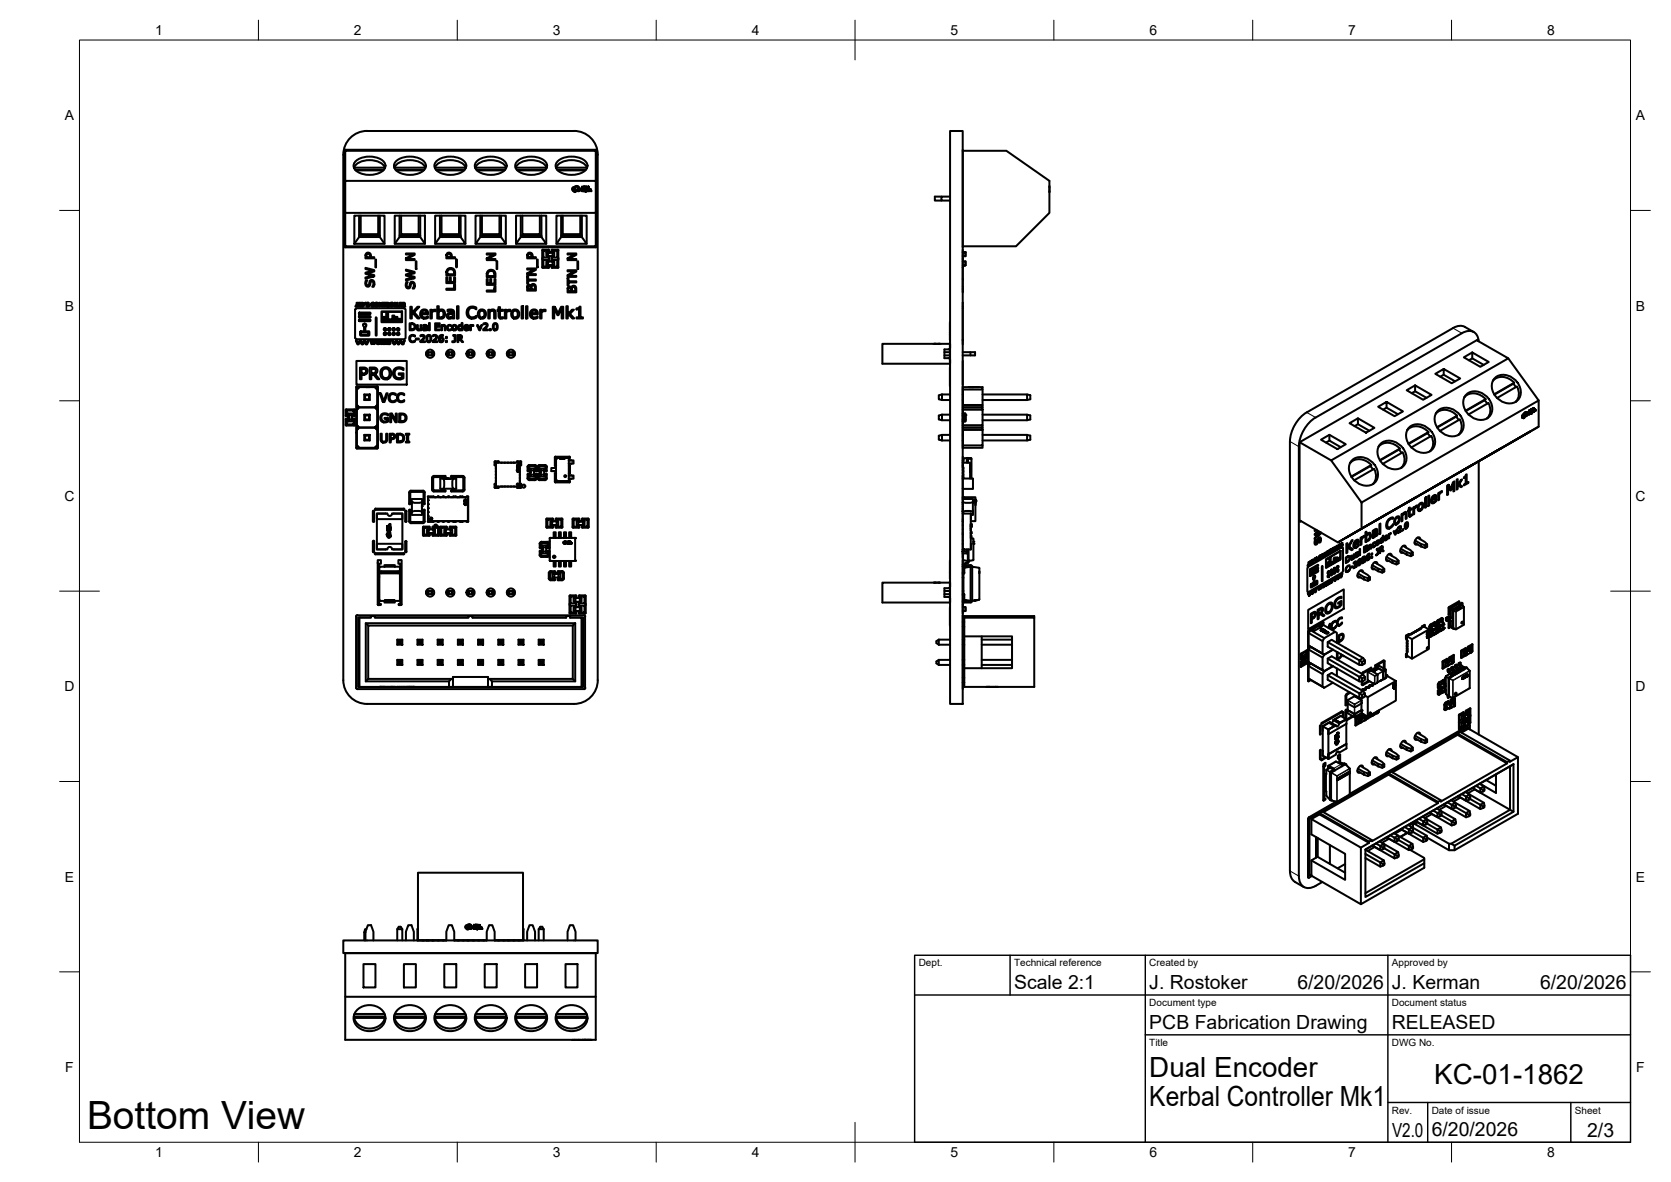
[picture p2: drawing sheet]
<svg xmlns="http://www.w3.org/2000/svg" width="420mm" height="297mm" viewBox="0 0 420 297" stroke-linecap="round" stroke-linejoin="round" font-family="sans-serif">
<defs><g id="words">
<text font-size="9.8" x="21.9" y="283.7">Bottom View</text>
<g font-size="7">
<text x="289" y="270.6">Dual Encoder</text>
<text x="360.6" y="272.3">KC-01-1862</text>
<text x="289" y="278.1">Kerbal Controller Mk1</text>
</g>
<g font-size="4.9">
<text x="255" y="248.5">Scale 2:1</text>
<text x="289" y="248.5">J. Rostoker</text>
<text x="326.2" y="248.5">6/20/2026</text>
<text x="350" y="248.5">J. Kerman</text>
<text x="387.2" y="248.5">6/20/2026</text>
<text x="289" y="258.6">PCB Fabrication Drawing</text>
<text x="350" y="258.6">RELEASED</text>
<text x="350" y="285.7">V2.0</text>
<text x="360" y="285.5">6/20/2026</text>
<text x="399.1" y="285.7">2/3</text>
</g>
<g font-size="3.5">
<text x="39" y="8.8">1</text>
<text x="89" y="8.8">2</text>
<text x="139" y="8.8">3</text>
<text x="189" y="8.8">4</text>
<text x="239" y="8.8">5</text>
<text x="289" y="8.8">6</text>
<text x="339" y="8.8">7</text>
<text x="389" y="8.8">8</text>
<text x="16.3" y="30.2">A</text>
<text x="411.3" y="30.2">A</text>
<text x="16.3" y="78">B</text>
<text x="411.3" y="78">B</text>
<text x="16.2" y="125.9">C</text>
<text x="411.2" y="125.9">C</text>
<text x="16.2" y="173.7">D</text>
<text x="411.2" y="173.7">D</text>
<text x="16.3" y="221.6">E</text>
<text x="411.3" y="221.6">E</text>
<text x="16.4" y="269.4">F</text>
<text x="411.4" y="269.4">F</text>
<text x="39" y="290.8">1</text>
<text x="89" y="290.8">2</text>
<text x="139" y="290.8">3</text>
<text x="189" y="290.8">4</text>
<text x="239" y="290.8">5</text>
<text x="289" y="290.8">6</text>
<text x="339" y="290.8">7</text>
<text x="389" y="290.8">8</text>
</g>
<g font-size="2.5">
<text x="231" y="242.9">Dept.</text>
<text x="255" y="242.9">Technical reference</text>
<text x="289" y="242.9">Created by</text>
<text x="350" y="242.9">Approved by</text>
<text x="289" y="252.8">Document type</text>
<text x="350" y="252.8">Document status</text>
<text x="289" y="262.9">Title</text>
<text x="350" y="262.9">DWG No.</text>
<text x="350" y="279.9">Rev.</text>
<text x="360" y="279.9">Date of issue</text>
<text x="396" y="279.9">Sheet</text>
</g>
</g></defs>
<!-- layer: Visible -->
<g fill="none" stroke="#000" stroke-width=".51">
<path d="M86.8 37.6h63M86.8 37.6l-.2 .3v24l.1 .2 63.1 .1 .3-.3v-24l-.3-.3M92.3 32.9h52M144.3 32.9a5.9 5.9 0 0 1 6 6v132a6 6 0 0 1-6 6h-52a6 6 0 0 1-6-6v-132a6 6 0 0 1 6-6M238.9 32.9h3.2v144h-3.2zM242.1 37.9h10.9l10.9 7.6v8l-8.4 8.4h-13.4M242.1 37.6v24.6M86.8 45.5h63v8h-63zM86.8 53.5v8.4h63v-8.4M86.8 45.5v-7.6h63v7.6M89 42.1v.2M89 42.1h7.8"/>
<path d="M89.1 42.1a4.3 4.3 0 0 1 4.6-1.8 3.4 3.4 0 0 1 3.1 1.8M89.1 54.2h7.6v7.1h-7.6zM89.3 42.6h7.2M89.5 42.8h6.9M89.6 40.4a5.7 5.7 0 0 1 7 .4 1.66 1.66 0 0 1-.9 2.5 5.7 5.7 0 0 1-6.5-.8 1.5 1.5 0 0 1 .4-2.1zM90.3 54.2v5.4l-1.2 1.7M90.3 59.1h5.2M90.3 59.6h5.2M90.7 54.2v4.7h4.4v-4.7M95.5 54.2v5.4l1.2 1.7M96.8 42.1v.2M99.2 42.1v.2"/>
<path d="M99.2 42.1h7.7M99.2 42.1a4.3 4.3 0 0 1 4.7-1.8 3.4 3.4 0 0 1 3 1.8M99.3 54.2h7.5v7.1h-7.5zM99.4 42.6h7.3M99.6 42.8h6.9M99.7 40.4a5.7 5.7 0 0 1 7.1 .4 1.66 1.66 0 0 1-.9 2.5 5.7 5.7 0 0 1-6.5-.8 1.5 1.5 0 0 1 .3-2.1zM100.5 59.1h5.2M100.5 54.2v5.4M100.9 54.2v4.7h4.4v-4.7M105.7 54.2v5.4M106.9 42.1v.2M109.4 42.1h7.7v.2"/>
<path d="M109.4 42.1v.2M109.4 42.1a4.3 4.3 0 0 1 4.6-1.8 3.4 3.4 0 0 1 3.1 1.8M109.6 42.6h7.2M109.8 42.8h6.9M109.9 40.4a5.7 5.7 0 0 1 7 .4 1.66 1.66 0 0 1-.8 2.5 5.7 5.7 0 0 1-6.6-.8 1.5 1.5 0 0 1 .4-2.1zM110.6 54.2v5.4M110.6 59.1h5.2M111 54.2v4.7h4.4v-4.7M115.8 54.2v5.4h-5.2l-1.2 1.7h7.6l-1.2-1.7M119.5 42.1a4.3 4.3 0 0 1 4.7-1.8 3.4 3.4 0 0 1 3 1.8M119.8 42.6h7.2M119.9 42.8h6.9"/>
<path d="M120.1 40.4a5.7 5.7 0 0 1 7 .4 1.66 1.66 0 0 1-.9 2.5 5.7 5.7 0 0 1-6.5-.8 1.5 1.5 0 0 1 .4-2.1zM120.8 59.1h5.2M120.8 54.2v5.4M121.2 54.2v4.7h4.4v-4.7M126 54.2v5.4h-5.2l-1.2 1.7h7.6l-1.2-1.7M127.2 42.1v.2M127.2 42.1h-7.7v.2M129.7 42.1v.2M129.7 42.1h7.7M129.7 42.1a4.3 4.3 0 0 1 4.7-1.8 3.4 3.4 0 0 1 3 1.8M129.9 42.6h7.3M130.1 42.8h6.9"/>
<path d="M130.2 40.4a5.7 5.7 0 0 1 7 .4 1.66 1.66 0 0 1-.8 2.5 5.7 5.7 0 0 1-6.5-.8 1.5 1.5 0 0 1 .3-2.1zM130.9 59.1h5.2M130.9 54.2v5.4M131.3 54.2v4.7h4.4v-4.7M136.1 54.2v5.4h-5.2l-1.1 1.7h7.6l-1.3-1.7M137.4 42.1v.2M139.8 42.1h7.8v.2M139.8 42.1v.2M139.9 42.1a4.3 4.3 0 0 1 4.6-1.8 3.4 3.4 0 0 1 3.1 1.8M140.1 42.6h7.2M140.3 42.8h6.9M140.4 40.4a5.7 5.7 0 0 1 7 .4 1.66 1.66 0 0 1-.9 2.5 5.7 5.7 0 0 1-6.5-.8 1.5 1.5 0 0 1 .4-2.1z"/>
<path d="M141.1 54.2v5.4M141.1 59.1h5.2M141.5 54.2v4.7h4.4v-4.7M144.6 46.9l-.6 .3-.2 .3M144.6 46.9l.6-.2 .4 .4M145.6 47.2l.3 .3a.46 .46 0 0 1-.1 .5 .46 .46 0 0 1-.5 0v-.1l.4-.1v-.3l-.5-.5h-.4l-.7 .4 .1 .4 1-.3 .2 .2-.7 .6-.7-.4-.1-.4M146.3 54.2v5.4h-5.2l-1.2 1.7h7.6l-1.2-1.7M146.3 47.6h.3l-.2 .1 .1 .1-.1 .2 .2 .1h-.3zM146.3 46.9l.1 .4h.2h-.3zM146.6 47.7l.3 .1v.3l-.3-.1 .2-.2zM146.7 48h.1M146.8 48h-.1"/>
<path d="M146.9 46.9l-.3 .2 .3 .1M146.9 46.9l-.3 .1 .1 .3h.2M147 47.8v.1M147 47.9l.1 .2M147 47.8l.2 .2M147 46.9h.3h-.2l.1 .2-.1 .2h.2h-.3zM147 47.8l.2-.1-.2 .1M147 47.8h.1M147.2 48h-.1M147.2 47.7l.2 .3 .1-.3-.2 .5zM147.4 46.9l.3 .1-.1 .3h-.2zM147.6 47.6h.2l-.1 .1 .1 .1-.1 .2 .1 .1h-.2z"/>
<path d="M147.6 46.9v.3M147.6 47l-.2-.1v.4l.2-.1M147.9 47.6h.2a.25 .25 0 0 1 .2 .3 .25 .25 0 0 1-.4 .2zM147.9 46.9l.3 .4-.1-.1-.4 .1zM148 46.9v.2h-.1zM148.1 47.7v.3M148.1 47.6l.1 .1M148.2 47.7v.3M148.2 47.9l-.1 .1M148.5 47.6l.2 .5-.1-.2-.3 .2zM148.5 47.7l.1 .2h-.1zM236.7 49.4h-1.6v1h1.6"/>
<path d="M238.9 49.4h-2.2v1h2.2M263.9 46.7v1.6M263.9 47h.1M263.9 48.1h.1M263.9 48.3h.1M89.4 77.7l.3-.2h12.1l.2 .3-.1 7.2-.3 .2h-12.1l-.2-.3zM89.7 76.1h.2v.8l-.4 .2-.2-.1 .3-.2zM90.1 76.1h.5v.2h-.3v.2h.3v.2h-.3v.2h.3v.2h-.5zM90.3 78.6l2.7-.1 .2 .3-.2 .2h-2.6zM90.3 79.5l2.7-.1 .2 .3-2.8 .1zM90.8 76.1l.6 .1v.8l-.6 .1zM91 76.7l.3 .1-.3 .1z"/>
<path d="M91 76.3l.2 .2zM91.8 76.1h.2l-.3 .4zM91.9 67.3l1.6 .4a.39 .39 0 0 1 .4 .1 .39 .39 0 0 1 .1 .4l-1.7 .5 1.3 .3a.3 .3 0 0 1 .5 .1 .3 .3 0 0 1-.3 .4l-1.9 .5v-.3l1.8-.4-1.2-.4a.32 .32 0 0 1-.4 0 .32 .32 0 0 1 0-.4l1.6-.4-1.8-.5zM92 70.4h.4l-.3 .6a.46 .46 0 0 0 .1 .6 .46 .46 0 0 0 .6 0 .46 .46 0 0 0 .1-.6l.2-.6h.7l.3 .5v.8a.36 .36 0 0 1-.1 .3 .36 .36 0 0 1-.4 .1l.3-1a.39 .39 0 0 0-.5-.4 .39 .39 0 0 0-.3 .5l-.3 .8-.7-.1-.3-.6zM92.1 63.7l.3-.2 .6 .1 .3 .5v.5h.8v.3h-2.2zM92.2 76.1h.6l-.4 .2 .4 .4-.2 .4-.5-.2 .4-.1-.4-.3zM92.3 63.9h.6l.1 .7h-.9zM93.4 76.2l.6-.1v.3l-.3-.1-.2 .2 .1 .3h.4v.3l-.7-.2-.1-.4zM94.4 65.2h.2v2h-.2zM94.5 79.9h.2l-.1 4.5-.1-.1zM95.3 76.1h.2l.5 .6v-.6h.2v1h-.2l-.5-.6v.6h-.2zM95.9 78.3h5.2v2.7h-5.2z"/>
<path d="M96 78.4h5v2.5h-.3v-.8h-.5v.8h-.3v-1.3h-.5v1.3h-.3v-1.6h-.4v1.6h-.3v-.7h-.5v.7h-.3v-2.2h-.5v2.2h-.3v-1.3h-.5v1.3h-.3zM96.4 76.1h.6v.2h-.2v.8h-.2v-.8h-.2zM97.1 76.1l.6 .1 .1 .3-.2 .2 .3 .4h-.3l-.3-.4v.4h-.2zM97.3 76.3l.2 .2h-.2zM99.1 76.1h.3v.8h.3v.2h-.6zM99.3 61.3l1.2-1.7h5.2l1.1 1.7M99.8 76.1h.2v.8h.3v.2h-.5zM100.4 76.1h.6v.2h-.3v.2h.3v.2h-.3v.2h.3v.2h-.6zM101.2 76.1l.6 .1v.3l-.2 .2 .3 .4h-.3l-.2-.4v.4h-.2zM101.4 76.3l.2 .1-.1 .1zM102.1 67.8l1.6 .4a.39 .39 0 0 1 .4 0 .39 .39 0 0 1 .1 .5l-1.7 .4 1.3 .4a.3 .3 0 0 1 .4 .1 .3 .3 0 0 1-.2 .4l-1.9 .5v-.3l1.8-.5-1.3-.3a.32 .32 0 0 1-.4-.1 .32 .32 0 0 1 0-.4l1.7-.4-1.8-.5zM102.1 63.7h2.2l-.1 .4-1.9 1h2v.3h-2.2a.8 .8 0 0 1 .7-.9l1-.5h-1.7z"/>
<path d="M102.2 70.9h.3l-.2 .5a.47 .47 0 0 0 0 .6 .47 .47 0 0 0 .5 .1l.3-1 .4-.3h.3l.4 .4 .1 .9a.35 .35 0 0 1-.2 .4 .35 .35 0 0 1-.3 0l.2-.5a.64 .64 0 0 0-.3-.9 .83 .83 0 0 0-.5 1l-.4 .4-.6-.2-.2-.6zM103.2 77.1h.3v1.5l1.5-1.5h.5l-1.3 1.4 1.3 1.5h-.5l-1.2-1.3-.2 .3-.1 1h-.3zM104.5 65.7h.2v1.9h-.2zM105.9 78.1a.97 .97 0 0 1 1-.3 .97 .97 0 0 1 .7 .8v.4h-1.6l.1 .3a.95 .95 0 0 0 1.5 .2v.2a.95 .95 0 0 1-1.2 .3l-.5-.3-.3-.5 .1-.6zM106.2 78.3l.1-.1a.57 .57 0 0 1 .7-.1 .57 .57 0 0 1 .3 .6h-1.3zM108.2 77.8h.4v.3l.5-.2a.33 .33 0 0 1 .4-.1 .33 .33 0 0 1 .1 .4h-.5l-.5 .3v1.5h-.4zM109.4 61.3v-7.1h7.6v7.1M109.9 76.9h.4v1.1l.2-.1a.9 .9 0 0 1 1 0 .9 .9 0 0 1 .4 1 1.04 1.04 0 0 1-.4 1 1.04 1.04 0 0 1-1.2 .1h-.4zM110.3 78.3a.74 .74 0 0 1 1.1 0 .85 .85 0 0 1 .1 1 .85 .85 0 0 1-.9 .4l-.3-.1zM112.2 72.5h2v-1.1h.2v1.4h-2.2zM112.2 69.7h.3v1.2h.6v-1.2h.2v1.2h.9v-1.2h.2v1.4h-2.2zM112.5 63.6h.8l.3 .4v.6h.8v.3h-2.2v-.8z"/>
<path d="M112.5 67.7l.8-.4 .8 .3 .3 .5v1.1h-2.2v-.9zM112.5 77.9l.5-.1a.85 .85 0 0 1 1.2 .7v1.5h-.4v-.2a.82 .82 0 0 1-1 .3 .82 .82 0 0 1-.4-1l.3-.4 1-.1a.45 .45 0 0 0-.2-.6 .45 .45 0 0 0-.5 .1l-.5 .1zM112.6 63.9h.6l.1 .7h-.8zM112.8 67.8l.2-.1a.81 .81 0 0 1 1.2 .8v.4h-1.7v-.6zM112.8 79.1l1-.2-.1 .7a.51 .51 0 0 1-.7 .2 .51 .51 0 0 1-.2-.7zM114.7 65.2h.2v2h-.2zM114.9 76.9h.4v3.1h-.4zM117.7 77.5l.5-.4 .7-.1 .9 .3-.1 .4a1.17 1.17 0 0 0-1.7 .1 1.17 1.17 0 0 0 .1 1.6 1.17 1.17 0 0 0 1.7 0 .73 .73 0 0 1-.9 .7l-.8-.1-.6-.5-.2-1zM119.6 61.3v-7.1h7.6v7.1M120.4 78a1.1 1.1 0 0 1 1.5 .2 1.1 1.1 0 0 1 0 1.5 1.1 1.1 0 0 1-1.5 .1l-.3-.7zM120.7 78.3a.73 .73 0 0 1 1 0 .73 .73 0 0 1 .1 1 .69 .69 0 0 1-1 .4 .69 .69 0 0 1-.3-1zM122.4 73h1.9v-1.1h.3v1.4h-2.2z"/>
<path d="M122.4 70.1h.2v1.2h.7v-1.2h.2v1.2h.8v-1.2h.3v1.5h-2.2zM122.4 63.7h2.2v.4l-2 1h2v.3h-2.2a.84 .84 0 0 1 .7-.9l1-.5h-1.7zM122.7 68.1l.8-.3 .7 .3 .4 .5v1.1h-2.2v-.9zM122.8 77.8h.3l.1 .2a.81 .81 0 0 1 .9-.2 .81 .81 0 0 1 .5 .7v1.5h-.4v-1.4a.59 .59 0 0 0-.4-.5 .59 .59 0 0 0-.7 .3v1.6h-.3zM122.9 68.3l.3-.2a.81 .81 0 0 1 1.1 .8v.5h-1.7zM124.9 65.7h.1v1.9h-.1zM125.3 77.2h.4v.6h.8v.3h-.8l.1 1.5 .6 .1a.29 .29 0 0 1 0 .4 .29 .29 0 0 1-.4 0 .58 .58 0 0 1-.6-.6l-.1-1.4h-.2v-.3h.2zM126.9 77.8h.4v.3l.5-.3 .5 .1v.3h-.6l-.4 .3v1.5h-.4zM128.8 78.1v-.1a1.13 1.13 0 0 1 1.6 .1 1.13 1.13 0 0 1 0 1.6 1.12 1.12 0 0 1-1.6 .1 1.12 1.12 0 0 1-.1-1.6zM129.1 78.3a.75 .75 0 0 1 1 0 .75 .75 0 0 1 0 1 .66 .66 0 0 1-.8 .4 .66 .66 0 0 1-.4-.8zM129.8 61.3v-7.1h7.6v7.1M131.1 76.9h.4v3.1h-.4z"/>
<path d="M132.3 76.9h.3v3.1h-.3zM132.5 69.5h.3v.7h1.9v.3h-1.9v.8h-.3zM132.5 67.5h2.2v.3l-1.9 1.1h1.9v.2h-2.2v-.4l1.8-1h-1.8zM132.7 71.7a.52 .52 0 0 1 .8 .1l.4-.4 .6 .1 .2 .5v1h-2.2zM132.8 63.6h.8l.3 .4v.6h.8v.3h-2.2v-.8zM132.9 71.9a.33 .33 0 0 1 .3 0 .33 .33 0 0 1 .2 .3v.5h-.6zM132.9 63.9l.1-.1a.45 .45 0 0 1 .7 .5v.3h-.9zM133.6 78l.1-.1a.99 .99 0 0 1 1.1 0 .99 .99 0 0 1 .4 1.1h-1.6v.1a.86 .86 0 0 0 1.4 .5l.2-.1a.57 .57 0 0 1-.3 .6 .57 .57 0 0 1-.6 0h-.1a1.19 1.19 0 0 1-1-.9 1.19 1.19 0 0 1 .4-1.2zM133.8 78.3l.1-.1a.58 .58 0 0 1 .7-.1 .58 .58 0 0 1 .3 .6h-1.3zM133.8 71.8l.3-.1 .3 .1 .1 .9h-.8zM135 65.2h.2v2h-.2zM135.8 77.8h.4v.3l.5-.3 .5 .1a.4 .4 0 0 1-.2 .3 .4 .4 0 0 1-.4 0l-.4 .3v1.5h-.4z"/>
<path d="M136.3 62.9v4.3M136.3 62.9l.2-.2 1.5 .1-.1 .2h-1.3v1.7h1.3M137.8 64.3l-.4 .1v-1h2v1l-.4-.1M137.8 65.8l-.4-.1v1h2v-1l-.4 .1M137.8 66.6v.1M137.8 65.7h1.1M137.8 65.7h.1M137.8 63.4h1.1v1h-1.1zM137.8 65.7h1.1v1h-1.1zM137.8 63.4v.1M137.8 64.4h.1M137.9 63.4h.1"/>
<path d="M137.9 64.7l.2 .1-.1 .5h-1.4v1.7h1.3l.1 .3h-1.5l-.2-.1M138 63.4h.1M138 63.4h.2M138 66.7h.3M138.2 63.4h.1M138.3 63.4h.1M138.4 63.4h.3M138.4 66.7h.1M138.4 66.7h.2M138.6 66.7h.1M138.6 66.7h.3M138.8 64.7l-.1 .1v.5h1.4v1.7h-1.3l-.1 .3h1.6l.1-.1"/>
<path d="M138.9 63.4l.1 .1M138.9 64.4h-1.1M139 66.6l-.1 .1M139 77.1a.67 .67 0 0 1 .8 .6l.5 1 .8-1.6h.5v2.9h-.4v-2.5l-.4 .9a.72 .72 0 0 1-.7 .7l-.7-1.6v2.5h-.4zM139.9 61.3v-7.1h7.6v7.1M140.4 62.9v2M140.4 65.2v2M140.4 62.9l-.1-.2-1.6 .1 .1 .2h1.3v1.7h-1.3M140.4 64.9v.3M142.4 76.9h.4v2a1.79 1.79 0 0 1 1.5-1.1l-1 1.1 1.1 1.1h-.5l-.9-.9-.2 .2v.7h-.4zM142.7 69.9h.3v.8h1.9v.3h-1.9v.8h-.3zM142.7 67.9h2.2v.4l-1.9 1h1.9v.3h-2.2v-.5l1.8-.9h-1.8z"/>
<path d="M142.7 63.7h2.2v.4l-1.9 1h1.9v.3h-2.2a.87 .87 0 0 1 .8-.9l1-.5h-1.8zM142.8 72.1a.5 .5 0 0 1 .8 .2l.4-.5 .7 .1 .2 .5v1.1h-2.2zM143 72.4a.35 .35 0 0 1 .4-.1 .35 .35 0 0 1 .2 .4v.5h-.6zM143.9 72.2l.4-.1 .2 .1 .2 1h-.9zM145 77.5l1-.4v2.6h.6v.3h-1.6v-.3h.6v-1.9h-.6zM145.2 65.7h.2v1.9h-.2zM242.1 63.4h.7v1h-.7M242.1 65.7h.7v1h-.7M242.1 62.7v10.8M242.1 76.1v9.4M242.1 76.1h.1M242.3 63.4h.1"/>
<path d="M242.3 66.7h.2M242.3 63.4h.2M242.5 63.4h.1M242.8 63.4v1M242.8 65.7v1M89.5 85.5l.2 .2 .3 .7 .5-.9 .3 .2 .3 .7 .5-.9 .3 .2 .3 .7 .2-.7 .3-.2v.2l-.5 .9-.3-.1-.2-.8-.5 .9-.3-.2-.3-.7-.4 .8-.2 .1zM89.6 90.7h12.7v6h-12.7zM89.7 97.9l.7-.6h3.8l.6 .6v3.9l-.6 .6h-3.8l-.7-.6zM90.1 97.5h-.1v.2M90.3 80.4l2.7-.1 .2 .3-.2 .1h-2.6zM90.5 92.4h1.3a.92 .92 0 0 1 .6 1 .92 .92 0 0 1-.9 .8h-.6v1.1h-.4zM90.6 83.3h2.1l.2 .1v.9h-2.3z"/>
<path d="M90.8 83.5h1.8v.6h-1.8zM90.9 92.7h.6a.59 .59 0 0 1 .5 .6 .59 .59 0 0 1-.6 .6h-.5zM91.4 81.5l.4-.2 .3 .3-.2 .5v1.2h-.4zM91.6 99.1h1.4v1.4h-1.4zM91.6 99.1l.2 .2M91.8 99.3h1v1h-1zM92.1 97.3h.8M92.2 97.3h.1M92.8 97.3h.1M93 92.4h1a.8 .8 0 0 1 .8 .4 .8 .8 0 0 1-.1 .9l-.4 .3 1.1 1.3a.6 .6 0 0 1-.9-.5l-.6-.7h-.5v1.2h-.4zM93 99.1l-.2 .2M93 85.5h.3l.2 .6 .2-.6h.2l.1 .6 .3-.6h.2l-.3 1h-.2l-.2-.6-.2 .6h-.2z"/>
<path d="M93.4 92.7h.8l.3 .4a.67 .67 0 0 1-.9 .7h-.2zM94.4 97.5h.2v.2M95.5 98.8h.3l.7 2 .7-1.9 .3-.1-.6 1.7a.37 .37 0 0 1-.2 .5 .37 .37 0 0 1-.5-.2zM95.8 85.5l.6 .1v.3l-.2 .2 .3 .4h-.3l-.2-.4v.4h-.2zM95.9 92.7a1.34 1.34 0 0 1 1.6-.3l.4 .1a1.56 1.56 0 0 1 .4 2 1.56 1.56 0 0 1-1.9 .8l-.4-.3a1.7 1.7 0 0 1-.3-1.7zM96 85.7l.2 .1-.1 .1h-.1zM96.3 92.9l.5-.3a1.19 1.19 0 0 1 1.1 1.2 1.19 1.19 0 0 1-1.1 1.2l-.5-.3-.2-.5-.1-.6zM96.6 85.5h.3v.4l.3-.4h.3l-.4 .5 .4 .5h-.3l-.3-.4v.4h-.3zM97.6 85.6l.6-.1-.1 .2h-.3l.4 .3-.2 .5-.5-.1 .1-.2h.4l-.4-.3zM97.9 99.2l.9-.4 .7 .2v.3l-.8-.3-.4 .2-.2 .3a.89 .89 0 0 0 .2 1.2 .89 .89 0 0 0 1.2-.2 .75 .75 0 0 1-1.1 .5l-.4-.2-.3-.4zM98.6 85.5l.2 .2 .3 .7 .5-.9 .3 .1 .3 .8 .5-.9 .2 .2 .4 .7 .3-.8 .2-.1v.2l-.5 .9-.2-.1-.3-.8-.5 .9-.3-.1-.3-.8-.4 .8-.2 .1zM99.2 92.7h.1a2.04 2.04 0 0 1 2.2-.2l-.1 .5-.8-.4-.6 .1-.5 .3-.3 .8 .2 .8a1.25 1.25 0 0 0 1.6 .3v-.7h-.7v-.4h1.2v1.3l-.2 .1-1.2 .1-.9-.4-.4-1.1z"/>
<path d="M100.1 99.1l.8-.3a.61 .61 0 0 1 .7 .5l-.4-.2h-.6l-.3 .2-.2 .5 .1 .6 .3 .4h.6l.5-.3a.68 .68 0 0 1-.9 .6l-.6-.3-.3-.5zM103 81.2l.9 .1 .5 .4 .1 .7-.3 .4-1.2 .2zM103.1 84.5l.5-.3 .8 .1v.3l-.5-.2-.5 .1-.3 .5 .1 .5 .3 .3 .9-.2a.62 .62 0 0 1-1 .3l-.5-.5zM103.2 81.4l.6 .1 .3 .2 .1 .7-.3 .3-.7 .1zM104.6 85.1h.7v.2h-.7zM104.8 81.7h.3v.9l.2 .2 .4-.1v-1h.3v1.3l-.3-.1-.2 .1a.45 .45 0 0 1-.7-.4zM105.7 84.3l.7-.1 .3 .1 .1 .6-.8 .9h.9v.2h-1.2v-.3l.9-1-.2-.3-.7 .1zM106.4 81.7h.8l.2 .3v1h-1l-.1-.3 .1-.4 .7-.2a.38 .38 0 0 0-.2-.3 .38 .38 0 0 0-.5 .1zM106.6 82.4l.4-.1a.28 .28 0 0 1 .2 .4 .28 .28 0 0 1-.4 .1l-.2-.1zM107.2 89.3h.3M107.2 88.5h.3M107.4 84.3l.5-.1 .5 .3v1l-.4 .5h-.4l-.3-.4z"/>
<path d="M107.5 89.3h1.3M107.5 88.5h1.3v.8M107.5 88.5v.8M107.6 84.5l.4-.1 .2 .3v.7l-.2 .4h-.3l-.2-.3zM107.8 88.5v.8M107.9 81.2h.2v1.8h-.2zM108.5 88.5v.8M108.8 89.3h.3M108.8 88.5h.3M108.8 84.3l.7-.1 .3 .2v.6l-.7 .8h.9v.2h-1.2v-.3l.9-.9-.1-.4-.8 .1zM109.4 81.2h1.2v.2h-1v.5h1v.2h-1v.7h1v.2h-1.2zM110.6 84.4l.8-.2v.2h-.5l-.3 .4v.1h.7l.2 .2v.5l-.3 .4h-.5l-.3-.4-.1-.6z"/>
<path d="M110.9 81.7l.2 .1 .6-.2 .3 .2v1.2h-.2l-.1-1.1-.6 .1v1h-.2zM112.1 85.6h.3v.4h-.3zM112.1 84.7h.3v.3h-.3zM112.3 89.3h.3M112.3 88.5h.3M112.6 81.8l.3-.2 .6 .2v.2l-.6-.2-.3 .4 .2 .6 .7-.1a.55 .55 0 0 1-.6 .3 .55 .55 0 0 1-.5-.3v-.6zM112.6 89.3h1.3M112.6 88.5h1.3v.8M112.6 88.5v.8M112.9 88.5v.8M113.6 88.5v.8M113.9 89.3h.3"/>
<path d="M113.9 88.5h.3M113.9 84.2h.7v1.4l-.4 .4h-.5v-.2h.5l.1-.3v-1.1h-.4zM114 81.9l.4-.1 .2 .2v.5l-.2 .3-.5-.2zM115 84.2l1.1 .2 .1 .4-.4 .4 .6 .8-.2-.1-.6-.6h-.3v.7h-.3zM115.3 84.4l.6 .1-.1 .5-.5 .1zM115.3 81.8l.8-.1v-.5h.2v1.8l-1-.1-.2-.7zM115.5 82l.6-.1-.1 .8h-.6zM116.8 81.9l.3-.3 .6 .2 .2 .6h-1v.1l.3 .3 .6-.1v.2l-.5 .1-.5-.1-.2-.4zM117 81.9l.4-.1 .2 .4h-.7zM117.4 89.3h.3M117.4 88.5h.3M117.7 89.3h1.2"/>
<path d="M117.7 88.5h1.2v.8M117.7 88.5v.8M118 88.5v.8M118.2 81.7h.2v.2l.6-.2v.2l-.6 .1v1h-.2zM118.6 88.5v.8M118.9 89.3h.3M118.9 88.5h.3M120 81.7h.2l.4 1 .4-1h.2l-.5 1.3h-.2zM121.6 81.3l.6-.1 .4 .2-.1 .6-.7 .8h.9v.2h-1.2v-.3l.9-.9-.2-.4-.7 .2zM122.4 89.3h.3M122.4 88.5h.3M122.7 89.3h1.3"/>
<path d="M122.7 88.5h1.3v.8M122.7 88.5v.8M123 88.5v.8M123.2 82.7h.2v.3h-.2zM123.7 88.5v.8M124 89.3h.3M124 88.5h.3M124.2 81.3l.5-.1 .4 .5v.9l-.4 .4h-.5l-.2-.4-.1-.8zM124.3 81.5l.4-.1 .2 .4v.7l-.2 .3h-.4l-.1-.3zM127.5 89.3h.3M127.5 88.5h.3M127.8 89.3h1.3"/>
<path d="M127.8 88.5h1.3v.8M127.8 88.5v.8M128.1 88.5v.8M128.8 88.5v.8M129.1 89.3h.3M129.1 88.5h.3M221.9 86.4h17v1l-.2 .3-1.2 .1v2.2l1.2 .1 .2 .3v1h-17zM234.8 86.4h1.4M236.9 99.1l-.8 .2v1l.8 .2M236.9 99.1v1.4M236.9 99.1h2M237.5 89.3h1.4"/>
<path d="M237.5 88.5h1.4M238.8 86.1v5.6M238.8 84.1v1.4M238.8 80.9v3.1M238.8 84v.1M238.8 92.3v4.8M242.1 88.5h3.1v.8h-3.1M242.1 99.1h.1M242.1 97.1v15.6M242.1 85.5h.1M242.1 85.5v1.1M242.1 90.7v6"/>
<path d="M242.1 97.3h5v.6h-5zM242.1 97.9v3.9h5v-3.9M243.7 97.3h.1M243.9 97.3h.2M243.9 97.3h-.3M243.9 97.3h.1M244 88.5v.8M244 97.3h.1M244.1 97.3h.1M244.4 97.3h.1M244.5 97.3h-.4M244.6 97.3h.2"/>
<path d="M244.8 97.3h.1M244.9 97.3h.1M245.1 97.3h1.1M245.3 97.3h.1M245.9 97.3h.1M247.1 99.1h11.2v1.4h-11.2M258.3 99.1l.8 .2v1l-.8 .2M355 98.8l.8-.5 2.9 1.7M355.8 96.8l4.2 2.4-2.2 1.3-4.1-2.4 2.1-1.3v1.5M362.2 94.7l.8-.5 2.9 1.6M363 92.7l4.2 2.4-2.2 1.2-4.1-2.4 2.1-1.2v1.5M365.3 82.5l-36.7 21.1"/>
<path d="M368.3 99.7l-.1 .1a3.6 3.6 0 0 1 5.4 .5M368.3 82.2l2.3 1.2M368.3 82.1a2.99 2.99 0 0 0-3 .3M368.7 99.1a4.1 4.1 0 0 1 6.4 2.6 2.89 2.89 0 0 1-.7 3.1 2.89 2.89 0 0 1-3.2 .6 4.3 4.3 0 0 1-2.9-5.8zM369.3 90.5l.9-.4 2.9 1.6M370.2 88.6l4.1 2.4-2.1 1.2-4.1-2.4 2.1-1.2v1.5M371.5 85.6l7.7 4.5-44.5 25.6-7.7-4.5M371.7 85.7l-.2-.3-44.5 25.6M371.8 85.8a2.53 2.53 0 0 0-1.4-2.5 2.53 2.53 0 0 0-2.8 .4l-36.8 21.2a9.3 9.3 0 0 0-4.2 7.3M375.5 95.6l-.1 .1a3.6 3.6 0 0 1 5.3 .5M375.9 95a4.1 4.1 0 0 1 6.4 2.5 2.89 2.89 0 0 1-.8 3.2 2.89 2.89 0 0 1-3.1 .5 4.3 4.3 0 0 1-2.9-5.7zM379.2 90.1l7.7 10.5"/>
<path d="M380.5 96.4l-4.7 2.8M380.5 96.4l.6 .9M380.7 96.2l-.2 .2M380.7 96.2l-5 2.9M381.4 97.1l-5 2.9M381.4 97.1a3.2 3.2 0 0 1-.3 3.9l.1-.1M87.1 102.9h2M87.1 102.9l-.2 .1 .1 1.6 .2-.1v-1.3h1.7v1.3M87.6 105h.1M87.6 105v.1M87.6 105.1h.1M87.6 105.1v.2"/>
<path d="M87.6 105.3h.1M87.6 105.3v.1M87.6 104.5v.4M87.6 105.5h.1M87.6 104.3h.9v1.2h-.9zM87.7 104.3h-.1M88.5 104.3l.1-.4h-1v2h1l-.1-.4M88.5 104.3l.1 1.2M88.5 105.5h.1M88.9 105.4v1.2h-1.7v-1.3l-.2-.1-.1 1.6 .2 .1h2l.1-.1M88.9 105.3l.2-.1 .1 .1M88.9 104.5l.2 .1 .1-.1"/>
<path d="M89.1 102.9l.1 .1M89.2 103v1.5M89.2 105.4v1.4M89.6 108.7h.1M89.7 103l.7-.6h3.8l.6 .6v3.9l-.6 .5h-3.8l-.7-.5zM89.7 108l.7-.6h3.8l.6 .6v3.9l-.6 .6h-3.8l-.7-.6zM89.7 112.7h5.1M89.8 112.7l-.2-.2v-15.2l.1-.2h5.1l.2 .2v15.2l-.2 .2M90 112.1v.2h.1M90 102v.8M90 107v.9M91.6 104.2h1.4v1.4h-1.4z"/>
<path d="M91.6 109.3h1.4v1.4h-1.4zM91.6 104.2l.2 .2M91.6 109.3l.2 .2M91.8 104.4h1v1h-1zM91.8 109.5h1v1h-1zM91.8 105.4l-.2 .2M91.8 110.5l-.2 .2M91.8 100.3l-.2 .2M92.8 105.4l.2 .2M92.8 110.5l.2 .2M92.8 100.3l.2 .2M93 104.2l-.2 .2"/>
<path d="M93 109.3l-.2 .2M94.6 112.1v.2h-.2M94.6 102v.8M94.6 107v.9M95.7 109h.3v1.6a.56 .56 0 0 0 .6 .4 .56 .56 0 0 0 .5-.5v-1.5h.3l-.1 1.7-.5 .5h-.6l-.4-.4zM95.9 104.1l.9-.2 .8 .2v.3l-.6-.3-.6 .1-.4 .3-.1 .4 .2 .8 .5 .2 .7-.1v-.5h-.6v-.3h.9v1l-1 .2-.8-.4-.2-.8zM98 109h.9l.5 .5-.3 .7-.8 .2v.8h-.3zM98.1 103.9a.58 .58 0 0 1 .7 .5l.7 1.3v-1.8h.3v2.2h-.4l-1-1.9v1.9h-.3zM98.3 109.2l.7 .2 .1 .4-.2 .2-.6 .1zM99.8 109h1l.7 .4 .2 .9-.4 .7-1.5 .2zM100.1 109.2l.8 .1 .4 .3v.7l-.4 .6h-.8zM100.4 103.9l1.1 .1 .5 .3 .2 .9-.4 .7-1.4 .2z"/>
<path d="M100.7 104.1l.7 .1 .4 .3 .1 .9-.3 .3-.9 .2zM102 109h.9v.2h-.3v1.8h.3v.2h-.9v-.2h.3v-1.8h-.3zM109.1 119.6h2.8M109.1 119.6l-.5 .5v3l.5 .4M109.1 119.9l-.2 .2v3l.2 .1M111.9 119.6l.2 .1-.2 .2h-2.8M113.5 119.6l-.1 .1 .1 .2h3v3.2l-.2 .1h-2.8l-.1 .3h3.2l.2-.4-.1-3.3-.4-.2h-2.8M124.4 115.9h.9l.2 .2-.2 .1h-.6v.7l-.2 .1-.1-.1zM124.7 116.3h6v6h-6zM124.7 117.5v.4M124.7 118.3v.4M124.7 119.1v.4"/>
<path d="M124.7 119.9v.4M125.9 116.3h.4M126.7 116.3h.4M127.5 116.3h.4M128.3 116.3h.4M129.1 116.3h.4M130 117.6l.2-.1zM130 117.2l.2 .2zM130 117l.2-.1v.1zM130 115.9h1v1.1l-.3-.1v-.7h-.6zM130 117h.1M130 117.1l.2 .1"/>
<path d="M130.1 117.1l-.1 .1h.2M130.1 117.1h-.1M130.1 117.1h.1M130.1 117l.1 .1M130.1 117.4h.1M130.1 117.5l-.1-.1 .1 .1M130.1 117.5h.1M130.2 117.2h.1M130.2 117.4h.1M130.2 117.4l-.1 .1M130.2 117.4v.1M130.3 117.5l.2 .1z"/>
<path d="M130.3 117l.2 .1zM130.3 116.7l.2-.1v.2zM130.3 116.7h.1M130.3 117.3h.1M130.3 117.1l.2 .1zM130.3 116.8l.1 .1M130.4 118.2l-.1 .3-.1-.2M130.4 116.8l-.1 .2 .2-.2M130.4 117.3h.1M130.4 116.8v.1M130.4 116.8h.1M130.4 117.4l.1 .1"/>
<path d="M130.4 116.8l-.1 .1M130.4 117.4h.1M130.4 117.8l.1 .3-.2-.2-.3 .2 .1 .2M130.4 117.8a.36 .36 0 0 0-.5 .4 .36 .36 0 0 0 .6 .3l.1-.2-.3-.3v.2M130.4 117.5h.1M130.4 117.2v.1M130.5 117.4h-.2M130.5 117.4l-.1 .1M130.5 117.4h.1M130.5 117.3h.1M130.5 117.4v.1M130.5 117.2v.1"/>
<path d="M130.7 119.9v.4M130.7 119.1v.4M130.7 118.3v.4M130.7 117.5v.4M132.7 117.3h.1M132.9 117.3l.1 1-.2 .2-.1-.2v-1M133 117.3h.1M133.1 116.9h1.4M133.1 117.2h1.4M133.1 116.8l-.4 .5M133.1 117.1l-.2 .2M133.1 116.8h.1"/>
<path d="M133.1 117.2h.1M133.3 117.8v.5M133.3 118.6v.1M133.3 118.7h.1M133.3 118.8h.1M133.3 118.8v.1M133.3 118.5h.1M133.3 118.6h.1M133.3 119.3v.4M133.3 119.3h.1M133.3 118.4v.2M133.3 118.2v1.1"/>
<path d="M133.3 117.8h1v.5M133.3 118.2h.1M133.3 118.2h1M133.3 119.3h1M134.3 119.3h.1M134.3 119.3v.4M134.3 118.2v1.1M134.3 118.2h.1M134.3 119.7h-1M134.5 117.2h.1M134.5 116.8h.1M134.5 117.1l.2 .2"/>
<path d="M134.5 116.8l.5 .5M134.6 117.3v1l.2 .2 .2-.2-.1-1M134.6 117.3h.1M135 117.3h.1M135.2 117.3h.1M135.2 117.3v1l.2 .2 .1-.2M135.5 119.2v1.1l1.5 .1 .2-.2M135.5 117.3h.1M135.5 119.2l-.1-.2-.2 .2v1M135.6 116.9h1.4M135.6 117.2h1.4M135.6 116.8l-.4 .5"/>
<path d="M135.6 116.8h.1M135.6 117.1l-.1 .2v1M135.7 117.2h-.1M135.8 119.3v.4h1M135.8 118.6v.1M135.8 118.7h.1M135.8 118.8h.1M135.8 118.8v.1M135.8 118.4v.2M135.8 118.5h.1M135.8 118.4h.1M135.8 118.3h.1"/>
<path d="M135.8 119.3h.1M135.8 118.6h.1M135.8 119.7h.1M135.8 118.2v1.1M135.9 118.2h-.1M135.9 119.3h.9M135.9 118.2h.9M135.9 117.8h.9v.5M135.9 117.8l-.1 .5M136.8 118.2v1.1M136.8 118.3h.1M136.8 119.3h.1"/>
<path d="M136.8 118.2h.1M136.8 119.3v.4M137 117.2h.1M137 117.1l.2 .2M137 116.8h.1M137 116.8l.5 .5M137.2 117.3v1l.1 .2 .2-.2v-1M137.2 117.3h.1M137.5 117.3h.1M139.5 117l.1-2.2h3.7l-.1 .3h-3.4v1.9M139.5 117l.2 .2 .1-.2M139.8 117.6h-1.2v.8h1.2"/>
<path d="M140 115.1h3v5.6l-.2 .2h-2.8M140 115.1l-.2 .2v5.4l.2 .2M140.7 115.1h.1M140.7 115.2h.1M140.8 115.2h.1M140.8 115.1v.1M140.8 115.1h.1M140.9 115.2h.1M140.9 115.1v.1M140.9 115.1h.3M140.9 115.1h-.1M140.9 115.1h.1"/>
<path d="M141 115.2h.1M141 115.1h.1M141.1 115.1l-.1 .1M141.1 115.1v.1M141.1 115.1h.1M141.1 115.2h.1M141.1 115.1l.1 .1M141.2 115.1h.1M141.2 115.1v.1M141.2 115.2h.1M141.3 115.2h.1M141.3 115.1h.1"/>
<path d="M141.4 115.2h.1M141.5 115.1l-.1 .1M141.5 115.1h.1M141.5 115.1l.3 .1M141.6 115.1h-.1M141.6 115.2h.1M141.6 115.1l-.1 .1M141.7 115.1h.1M141.8 115.1h.1M141.8 115.2h.1M141.8 115.2h-.2M141.9 115.1l-.3 .1h.1"/>
<path d="M141.9 115.1v.1M141.9 115.1h.1M142 115.2h-.1M141.9 115.2h.1M143 119.5h1.2v.8h-1.2M143 115.7h1.2v.8h-1.2M143 117.1l.2-.2 .1 .2M143.3 117.1v1.8l-.1 .2-.2-.2M236.9 104.2v1.4h2M236.9 104.2l-.8 .2v1l.8 .2M236.9 109.3l-.8 .2v1l.8 .2M236.9 104.2h2"/>
<path d="M236.9 109.3h2M236.9 110.7h2M236.9 109.3v1.4M236.9 100.5h2M242.1 105.4v.5h.6l.1-.4M242.1 115.7h.2M242.1 116.3h.2M242.1 117.5h.2v.4h-.2v.4h.2v.4h-.2v.4h.2v.4h-.2l.2 .8M242.1 109.3h.1M242.1 110.7h.1M242.1 100.5h.1M242.1 117.1h.1"/>
<path d="M242.1 114.8v2.2M242.1 117.1v.4M242.1 119.6v7.2M242.1 103v.9h.7l-.1 .4M242.1 104h.6v1.9h-.6zM242.1 102.4h5v.6h-5zM242.1 106.9v.5h5v-.5M242.1 107.4h5v.6h-5zM242.1 108v3.9h5v-3.9M242.1 111.9v.6h5v-.6M242.1 101.8v.6h5v-.6M242.1 117.5v-1.2h1.8v4"/>
<path d="M242.3 105.2h.1M242.3 104.7h.1M242.3 115.4v.9M242.3 105.4h.1M242.3 105.3h.1M242.3 105.1h.1M242.3 105h.1M242.3 105v.1M242.3 105.2v.1M242.3 104.8h.1M242.4 105.4h.1M242.4 105.3h-.1"/>
<path d="M242.4 105.3h.1M242.4 104.6v.1M242.4 105.2h.1M242.4 105h.1M242.4 105v.1M242.4 105l.1 .1M242.4 105.1h.1M242.4 105.1l.1 .1M242.4 115.2h1.7M242.4 105.1v.1M242.4 104.6l-.1 .2M242.5 105.2h.1"/>
<path d="M242.4 115.2l-.1 .2M242.5 105h-.1M242.5 105v.1M242.5 104.6v.1M242.5 104.6h-.2M242.5 104.7v.1M242.7 104.3v-.3h-.6v.4M242.7 104.3v1.2v-1.2M242.7 104.3h.1M242.7 104.3v1.2M243.1 115.3v1M243.1 115.1v.2"/>
<path d="M243.4 115.1v1.2M243.6 115.1h.1M243.6 115.1l.4 .1M243.9 117.4v.2M243.9 117.6h.1M243.9 117.2v.2M243.9 117.1v.1M243.9 116.9v.1M243.9 117.4h.1M243.9 117.2h.1M243.9 116.8h.1M243.9 116.6v.2"/>
<path d="M243.9 117.8v.8M243.9 117v.1M243.9 115.2h.1M243.9 117.3h.1M244 115.2h.1M244.1 115.2l.2 .2M244.3 115.4v4.9M247.1 103v3.9h-5v-1h.7v-.4M247.1 104.2h11.2v1.4h-11.2M247.1 109.3h11.2v1.4h-11.2M258.3 104.2l.8 .2v1l-.8 .2M258.3 109.3l.8 .2v1l-.8 .2"/>
<path d="M326.6 112.2v108M326.8 111.3v19.7M327 111l-.2 .3M328.6 103.6a9.3 9.3 0 0 0-4.2 7.3l-.1 108 .2 1.1a2.46 2.46 0 0 0 1.1 1.6M332.1 110.5l2.2-1.2 4.1 2.3-2.1 1.3zM334.3 109.3v1.4l2.8 1.7M334.3 110.7l-.9 .5M334.7 115.7l7.6 10.6M339.3 106.3l2.1-1.2 4.2 2.4-2.1 1.2zM339.5 116.3a3.6 3.6 0 0 1 5.3 .6M339.6 116.3l-.1 .1M340 115.6a4.1 4.1 0 0 1 6.3 2.6 2.89 2.89 0 0 1-.7 3.1 2.89 2.89 0 0 1-3.1 .6 4.3 4.3 0 0 1-2.9-5.8z"/>
<path d="M341.4 105.1v1.5l2.9 1.7M341.4 106.6l-.8 .5M344.6 117.1l.6 .9M344.8 116.9l-5 3M344.8 116.9l-5.1 2.9M345.5 117.8l-5 2.9M345.5 117.8a3.2 3.2 0 0 1-.3 3.9M346.7 112.1v.1a3.6 3.6 0 0 1 5.3 .5M346.9 115.6l5.1-2.9-5 3M347.2 111.5a4.1 4.1 0 0 1 6.3 2.6 2.89 2.89 0 0 1-.7 3.1 2.89 2.89 0 0 1-3.2 .6 4.3 4.3 0 0 1-2.8-5.8zM347.8 102.9l.8-.4 2.9 1.6M348.6 101l4.2 2.4-2.2 1.2-4.1-2.4 2.1-1.2v1.5"/>
<path d="M351.8 113l.6 .9M352.4 117.4v.1M352.7 113.7l-5 2.9M352.7 113.7a3.2 3.2 0 0 1-.3 3.8M353.9 108l-.1 .1a3.6 3.6 0 0 1 5.4 .5M354.4 107.4a4.1 4.1 0 0 1 6.3 2.6 2.89 2.89 0 0 1-.7 3.1 2.89 2.89 0 0 1-3.2 .5 4.3 4.3 0 0 1-2.8-5.7zM354.9 112.4l5-2.9a3.2 3.2 0 0 1-.3 3.9v-.1M358.9 108.9l.3-.3-5.1 2.9M358.9 108.9l-4.7 2.7M358.9 108.9l.7 .8M361 103.9a3.6 3.6 0 0 1 5.4 .5M361.1 103.9h-.1"/>
<path d="M361.5 103.2a4.1 4.1 0 0 1 6.4 2.6 2.89 2.89 0 0 1-.7 3.1 2.89 2.89 0 0 1-3.2 .6 4.3 4.3 0 0 1-2.9-5.8zM362.1 108.3l5-2.9a3.2 3.2 0 0 1-.4 3.9l.1-.1M365.4 119.6l-5.4 3.1 10.4-6-5 2.9M366.1 104.7l-4.7 2.7M366.1 104.7l.7 .9M366.4 104.5l-.3 .2M366.4 104.5l-5.1 2.9M367.2 118.6l10.4-6zM368.5 103.2l5-2.9-4.9 3M368.6 119.3l.2-.1v2.2l.4-.3v.3l-1.1 .6v-.2l.4-.3v-1.6l-.4 .2v-.2zM371.8 115.9v68.7M373.3 100.6l.6 .8"/>
<path d="M374.2 101.3l-5 2.9M374.2 101.3a3.2 3.2 0 0 1-.3 3.8l.1-.1M379.8 111.3l-5.4 3.1 10.4-6-5 2.9M382.7 104.7l.1 .3M382.8 105h.1M383 105v.1M383 104.8h.1M383 105.1h.1M383.1 104.9h.1M383.2 103.9l-.5 .8M383.2 104.7v.2M383.3 104.5l-.4 .3"/>
<path d="M383.3 104.5h.1M383.7 104.2l-.4 .3M383.7 104.6h.1M383.7 103.8l.1 .2M383.8 103.6h.1M383.8 103.6l-.6 .3M383.8 103.6h-.3M383.8 103.6l.2 .1M383.9 104.3v.1M383.9 104.5h-.2l.3-.5-.4-.2-.8 .8 .2 .2 .7-.6-.3 .7-.2 .2-.4-.1M383.9 103.7l.2 .1M383.9 103.7l.3 .2-.1 .4"/>
<path d="M384 103.9l-.3 .7M384.1 104.3l-.2 .2M384.5 103.5l.1-.1-.1 .1v-.3l-.1 .4M384.5 103.2l-.1 .4M384.6 103.9h-.1M384.6 103.7l-.2 .1v.4M384.6 103.7l-.1 .4M384.6 104l-.1 .2M384.6 103.4l-.1 .2M384.7 103.8h.1M384.7 103.4l.2-.4-.3 .1 .1 .3M384.7 104h.1"/>
<path d="M384.7 103.9v.1M384.7 103.8l.1 .2M384.8 104h-.1M384.8 103.8h.1M384.8 103.3l-.1 .1M384.8 103.7v.1M384.8 103.9l-.1 .1M384.8 103.9h.1M384.8 103l-.1 .4 .2-.1M384.8 103.8l-.1 .1M384.8 104h.1M384.8 103.9v.1"/>
<path d="M384.8 103.7l-.1 .1M384.8 103.8l-.1 .2M384.8 103.7h.1M384.9 103.3h-.1M384.9 103h-.1M384.9 103.7h.1M384.9 103.6v.1M384.9 102.9v.4M385 103.8l-.1 .1M385 103.9h-.1M385 103.6v.1M385 103.7h.1"/>
<path d="M385 103.7h-.1M385 103.8h-.1M385 103.6h.1M385 103.6h-.1M385 103.8h.1M385 103.6l-.1 .1M385.1 103.8l-.2 .1M385.1 103.7h.1M385.1 103.7l-.1 .1M385.1 103.9h.1M385.1 102.8l-.2 .5M385.1 103.6v.1"/>
<path d="M385.1 103l-.1 .2h.1M385.1 102.8l-.1 .3 .1-.1M385.1 103h-.1M385.1 103.5v.4M385.1 103.5l.1 .2M385.1 102.8l-.2 .1M385.1 103.2l-.2 .1M385.1 103.2h-.1M385.1 103.5h.1M385.2 103.8l-.1 .1M385.2 102.8h.1M385.2 103.7h.1"/>
<path d="M385.2 103.1h.1M385.3 103.4l-.1 .3M385.3 103.4l-.2 .5M385.3 103.4h.1M385.4 102.7v.1M385.4 102.7l-.1 .4M385.4 102.8h.1M385.4 102.7l-.2 .1v.4M385.4 103.4h.1l-.1 .2 .1-.1M385.4 102.7h.1M385.4 103l-.1 .1M385.4 102.8v.2"/>
<path d="M385.4 102.8h-.2l.1 .3M385.5 102.8l-.1 .2M385.5 103.2l-.2 .1v.4M385.5 103.2l-.1 .2h.1M385.5 103.2l-.2 .1v.4l.2-.2M385.5 103.5l-.1 .1M385.6 102.5v.3M385.6 103.1v.1M385.6 103.5h.1M385.6 102.6l.2 .2-.3 .2zM385.6 102.6v.2zM385.6 102.5l-.1 .5"/>
<path d="M385.6 102.5h.1M385.7 102.8v.1M385.8 103.3l-.1 .1M385.8 103.1v.2M385.8 103.1l-.1 .3M385.8 103.1h-.2v.4M385.8 103.1h.1M385.8 103.3l-.1-.2v.3M385.8 103.3l-.1 .2M385.8 103.3l.1 .1M386 102.9h.1M386 102.9l.2 .3-.3 .2z"/>
<path d="M386 102.9l-.2 .4M386 102.9v.3zM386 103v.2M386.1 103.1v.1M386.9 107.2l-50.5 29.1 5.9-3.5M93.7 128.5v2.5M93.7 136v2.6M93.8 128.5l.1-.2 .2 .2M93.8 136l.1-.1 .2 .1M93.8 131l.1 .2 .2-.2M93.8 138.6l.1 .2 .2-.2M94.1 128.5v2.5"/>
<path d="M94.1 136v2.6M94.4 139h7.1l.2 .1-.2 .2h-7.1M94.4 139l-.2 .1 .2 .2M94.4 127.8h7.1M94.4 127.8l-.1 .2 .1 .1h7.1l.2-.1-.2-.2M94.8 129.1l2.6-.1a.6 .6 0 0 0 .6 .7 .6 .6 0 0 0 .6-.7l2.6 .1v1.4h-6.4zM94.8 136.7h6.4v1.4h-2.6a.6 .6 0 0 0-.6-.7 .6 .6 0 0 0-.6 .7h-2.6zM97 129.1h-2.2v9h2.2M97 129v.1M97 138.1h.1M97.3 133.4l.3-.2v.2zM97.3 132.7v.2l.3-.2v.2h-.3z"/>
<path d="M97.3 132.2l.3-.1v.3zM97.3 134.6l.2 .4M97.3 133l.2 .2 .1-.1M97.3 133l.1 .2h.2M97.3 132.3l.2-.1zM97.4 132.5l.1-.1 .1 .2zM97.4 132.4l.2 .1v.2h-.3zM97.6 133v.1M97.6 133h.1M97.6 133.1v.1M97.8 133.2l.1 .2 .2-.2v.2h-.3zM97.8 132.3l.1 .2 .2-.2v.2h-.3z"/>
<path d="M97.8 131.8l.3-.1v.3zM97.8 133.7l-.5 .5v.4M97.8 133.7l.4 .3M97.9 132.1l.2-.1v.3h-.3zM97.9 132.2h.2M97.9 131.8l.1 .1zM97.9 132.1v.1M97.9 133.1h.1M97.9 133.1h.3M97.9 132.6l.4 .1-.4 .1 .2-.1zM98 132.9v.1M98 132l.1 .2"/>
<path d="M98 132l-.1 .1M98 133l.1 .2M98 132.9h.1M98 133v.1M98.1 132.8l-.1 .1M98.1 133.1h.1M98.1 132.8v.1M98.1 132.8h.1M98.1 132.9h.1M98.1 134v.2l-.3-.4-.4 .4 .3 .8 .3-.1-.3-.7 .2-.1 .4 .5-.4 .5-.4-.1M98.2 132.8v.1M98.2 133.1v.1"/>
<path d="M98.3 132.7v.1M99 129.1h2.2v9h-2.2M99 138.1h.1M99 129v.1M101.9 138.6v-2.5l.2-.2 .1 .2v2.5M101.9 138.6l.2 .2 .1-.2M101.9 128.4l.3 .1v2.5l-.1 .2-.2-.2zM102.9 123.8v2.8l.1 .2 .2-.2M102.9 128.2l.1-.2 .2 .2M102.9 128.2v2.8M103.2 123.8v2.8M103.2 128.2v2.8"/>
<path d="M103.3 123.6h3M103.3 123.6l-.1 .2M103.5 125.5l.1 .9M103.5 126.2h.1M103.6 126.2h.1M103.6 126.2l1 .2 1.4-.2M103.6 128.4v1M103.6 128.6h.1M103.6 126.2v2.4M103.6 128.6h-.1M103.6 129.4h2.4M106 128.6h.1"/>
<path d="M106 128.5l-.4-.1a2.16 2.16 0 0 0-2 .2M106.1 126.2h.1M106.1 126.2h-.1M106.1 128.6h.1M106.1 127.3h.1M106.1 127.2v.1M106.1 127.1h.1M106.1 127v.1M106.1 127.2h.1M106.1 127.9h.1M106.1 126.2v2.4M106.1 126.9h.1"/>
<path d="M106.1 127h.1M106.1 126.7h.1M106.1 126.8h.1M106.1 127.5h.1M106.1 127.6h.1M106.1 128h.1M106.1 128.4h.1M106.1 126.4h.1M106.1 127.1v.1M106.1 126.9v.1M106.1 126.7v.1M106.1 127.5v.5"/>
<path d="M106.1 125.5v.9M106.1 128.4l-.1 1M106.1 125.5h-2.6M106.3 134.5l.2 .1h1.6l-.2-.2h-1.2v-1.7h1.2l.2-.3h-1.7l-.1 2.1M106.4 123.6l.1 .2v2.8l.1 .2 .2-.2v-2.8l-.2-.4-3.3-.1-.4 .5M106.5 128.2l.1-.2 .2 .2M106.5 128.2v2.9l-3.2 .1-.1-.2M106.8 128.2v2.8l-.2 .4-3.3 .1-.4-.5M107.6 124.8h1.5l-1.5 .1zM107.6 131h1.5l-1.5 .1zM107.6 125h10v6h-10zM107.6 125.2v.5"/>
<path d="M107.6 126.2v.5M107.6 127.2v.5M107.6 128.2v.5M107.6 129.2v.5M107.6 130.2v.5M107.8 133.1l-.4-.1v1h2v-1l-.4 .1M107.8 133.9v.1M107.8 133.9h.1M107.8 133.1h.1M107.8 133h1.2M107.8 133h.1M107.8 133h1.2v1h-1.2z"/>
<path d="M108 134h.4M108.4 134h.1M108.5 134h.1M108.6 134h.1M108.6 134h.3M108.8 132.3h.4a.37 .37 0 0 1 .3-.5 .37 .37 0 0 1 .4 .5h.4M108.8 132.7h1.3v1.7h-1.3M108.8 134.6h1.5M108.8 132.3l-.1 .2 .1 .2M108.8 134.3l-.1 .2 .1 .1M109 133.9v.1M109.1 123.2h2.8l.2 .2-.2 .1h-2.8"/>
<path d="M109.3 125h.5M109.3 131h.5M109.4 132l.3 .1-.1 .2-.2-.1zM110 131h.4l-.3 .1zM110.3 124.7l-.3 .1 .3 .1M110.3 132.3l.1 .2v2M110.3 124.7v.2M110.4 134.5l-.1 .1M110.6 125h.5M110.6 131h.5M110.7 132.5v2M110.7 132.5l.1-.2h1.4l.2 .2-.1 .2h-1.3v1.7h1.2l.2 .2h-1.6l-.1-.1"/>
<path d="M111.3 124.8h.4l-.3 .1zM111.4 131h.3l-.3 .1zM111.5 120.3l.2 1.5-.2 1M111.5 122.8v.1M111.5 122.8h.1M111.5 120.3h.1M111.5 122.8h2.4M111.5 120.3h2.4M111.7 120.3l-1 .1v2.4l1 .1M111.7 122.8v.1M111.9 125h.5M111.9 131h.5"/>
<path d="M112.1 120.3h.1M112.1 133.1l-.4-.1v1h2v-1l-.4 .1M112.1 133h1.2v1h-1.2zM112.1 120.3h-.1M112.1 133.9v.1M112.2 120.3h.2M112.2 120.3h.1M112.3 134h.4M112.4 120.3h.1M112.5 120.3h.1M112.6 124.8h.4l-.3 .1zM112.6 131h.4l-.3 .1z"/>
<path d="M112.6 120.3h-.1M112.8 134h.1M112.8 120.3h.5M112.8 120.3h.1M112.9 134h.1M112.9 120.3h.1M112.9 134h.2M113.1 134h.1M113.2 120.3h.1M113.2 125h.5M113.2 131h.5M113.3 133.9v.1"/>
<path d="M113.3 133h-1.2M113.3 133h.1M113.7 122.9h.9M113.7 122.8v.1M113.9 120.4l-.2 .9 .2 1.5M113.9 120.3h.1M113.9 120.3v.1M113.9 122.8v.1M113.9 122.8h.1M113.9 124.8h.8l-.7 .1zM113.9 131h.8l-.7 .1zM114.6 120.3h-.9"/>
<path d="M114.6 120.3v2.5M114.7 132.5v2M114.8 132.5l-.2-.2-1.5 .1 .1 .3h1.2v1.7l-1.2-.1-.2 .2 .2 .1h1.4l.2-.1M114.9 131h.5M114.9 125h.5M115.6 124.8h.8l-.7 .1zM115.6 131h.8l-.7 .1zM116.6 125h.5M116.6 131h.5M116.8 126l.1 .1M116.8 126.1h.1M116.8 125.7l.1 .1z"/>
<path d="M116.8 125.9l.1 .1zM116.8 126.2l.1-.1zM116.9 125.7h.1M116.8 126v.1M116.8 126.8v-.3l.2-.2 .1 .2-.1-.1-.2 .1 .1 .3M116.8 125.8l.1 .1M116.8 126.8l.2 .1 .2-.1M116.9 125.8v.1M116.9 125.8h.1M116.9 126h.1M116.9 126v.1M116.9 126.1h.1"/>
<path d="M117 126.7v.2l-.1-.1M117 125.5l.1 .1zM117.1 125.6h.1M117 125.8h.1zM117 126.1l.1 .1zM117 125.6l.1 .1M117.1 126.1h.1M117 126.7v-.2l.1 .3M117.1 125.6v.1M117.1 126.7h.1M117.1 125.6h-.1M117.1 126h.1"/>
<path d="M117.1 125.9h.1M117.1 126v.1M117.1 125.6l.1 .1M117.1 125.9l.1 .1M117.2 126.1h-.1M117.2 125.9h.1M117.4 124.7l.3 .1 .1 6.2-.4 .2M117.4 124.9l.1 .1M117.4 131h.1M117.4 124.7v.2M117.4 130.9v.2M124.4 121.7v.9h1v-.2l-.7-.1v-.6"/>
<path d="M124.4 121.7l.1-.2 .2 .2M124.7 120.7v.4M125.9 122.3h.4M126.3 122.3h.1M126.7 122.3h.4M127.5 122.3h.4M128.3 122.3h.4M129.1 122.3h.4M130.7 120.7v.4M130.7 121.7v.6h-.6l-.1 .3h1v-.9M130.7 121.7l.2-.2 .2 .2M132.7 120.2v-1l.1-.2 .2 .2-.1 1"/>
<path d="M132.7 120.2l.4 .5M132.7 120.2h.1M132.9 120.2l.2 .2M133 120.2h.1M133.1 120.7h1.4M133.1 120.7h.1M133.1 120.3h.1M133.1 120.4l1.5-.1v-1.1l.2-.2 .2 1.2-.5 .5M134.5 120.3h.1M134.5 120.7h.1M135.2 120.2l.4 .5M135.2 120.2h.1"/>
<path d="M135.5 120.2h.1M135.6 120.7h1.4M135.6 120.7h.1M135.6 120.3h.1M135.7 139.5l.4 .5M135.7 136.6h.1M135.7 137.6l.2 .2 .1-.2M135.7 138.5l.2-.1 .1 .1M135.7 136.6v1M135.7 138.5v1M135.7 139.5h.1M136 138.5v1.1l1.6 .1 .1-.2"/>
<path d="M136 136.6v1M136 136.6h.1M136 139.5h.1M136.1 140h1.4M136.1 136.2h1.4M136.1 136.5h1.4M136.1 140h.1M136.1 136.2l-.4 .4M136.2 136.2h-.1M136.2 139.6h.1M136.2 136.5l-.2 .1M136.2 136.5h.1"/>
<path d="M136.3 138.6v.4l1 .1M136.4 138h.1M136.3 138h.1M136.3 138.1h.1M136.3 137.7v.2M136.3 137.8h.1M136.3 137.7h.1M136.3 137.6h.1M136.3 138.6h.1M136.3 137.9h.1M136.4 138.6h.1M136.4 138h-.1"/>
<path d="M136.4 138.1h.1M136.4 137.9h.1M136.4 137.5v1.1M136.4 137.5h.1M136.4 137.5h.9M136.4 138.6h.9M137 120.3h.1M137 120.7h.1M137.2 120.2v-1l.1-.2 .2 1.2-.5 .5M137.3 137.1h-.9l-.1 .5M137.3 137.5h.1M137.3 137.1l.1 .5"/>
<path d="M137.3 138.6h.1M137.3 137.5v1.1M137.3 137.6h.1M137.4 138.6v.4M137.4 139l-.1 .1M137.5 130.3h1.4l.2 .2-.2 .1h-1.3v1.7h1.3l.2 .3h-1.6M137.5 130.3l-.1 .2v2l.1 .1M137.5 136.5h.1M137.6 136.5l.1 .1M137.6 136.2h.1M137.6 139.6h-.1M137.6 136.2l.4 .4"/>
<path d="M137.6 140h.1M137.7 138.5l.1-.1 .2 .1M137.7 138.5v1M137.7 137.6l.1 .2 .2-.2M137.7 136.6v1M138 138.5l-.1 1.2-.3 .3M138 136.6v1M138 136.6h.1M138.2 136.1v1.6M138.2 138.6v1.6M138.2 135.9v.2M138.2 138.4v.2"/>
<path d="M138.3 135.2h6.3l-.1 5.8M138.3 135.2v5.8M138.8 131.1l-.4-.1v1h2v-1l-.4 .1M138.8 131.9v.1M138.8 131h1.2v.9h-1.2zM138.8 131h1.2M139 132h.4M139.2 135.2v-1.4h.5v1.4M139.4 132h.1M139.4 132h.2M139.6 132h.1M139.6 132h.3"/>
<path d="M139.8 130.3h1.5l.1 .2v2.1h-1.6M139.8 130.6h1.3v1.7h-1.3M139.8 130.3l-.1 .2 .1 .1M139.8 132.3l-.1 .2 .1 .1M140 131.9h.1M140.5 135.2v-1.4h.5v1.4M141.8 135.2v-1.4h.5v1.4M142 136.4h.3l-.3 .3-.3-.2M142.1 136l.2 .1M142.1 136l-.4 .2v.3M142.3 136.1l.1 .1M142.4 136.2l.1 .2"/>
<path d="M142.6 136.4l-.3 .2 .2-.3-.4-.2-.4 .2 .1 .2 .3-.1M142.7 136.1l.1 .2zM142.7 136.4l.1 .2zM142.9 136.2l.1 .1zM142.9 136.6h.1M142.9 136.5v.1M142.9 136.4v.1M142.9 136.4v.2M142.9 136.5h.1M142.9 136.1l-.1 .1M143 136h.1M143 136.6h-.1"/>
<path d="M143 136.1l-.1 .1M143 136.6h.1M143 136.5h.1M143 136.1l.1 .2zM143.1 136.5h.1M143.1 136.5v.1M143.1 136.5l-.1 .1M143.1 136.6h-.1M143.1 135.2v-1.4h.5v1.4M143.1 136.4l.1 .2 .1-.2-.1 .3zM143.1 136.6h.1M143.2 136.3h.1"/>
<path d="M143.2 120.9l.1 .2-.1 .1h-3.6v-2.3l.2 .1v1.9h3.4M143.2 136.2h.1M143.3 136.4l.1 .2zM143.3 136.2h.1M143.3 136.2l-.1 .1M143.3 136.2h-.1M143.3 136.2l-.1-.1v.2M143.4 136.2h-.1M143.4 136.1l.1 .2h-.2zM143.4 136.1h.1M143.4 136.6h.1M143.6 136.5h-.1"/>
<path d="M143.6 136.5l-.2-.1v.2M143.6 136.5v.1M143.7 136.4l.1 .2h-.2zM143.7 136.4h.1M144.1 130.3h1.5l.1 .2-.2 .1h-1.2v1.7h1.2l.2 .3h-1.6M144.1 130.3l-.1 .2v2l.1 .1M145.4 131.9l-.4 .1v-1h2v1l-.4-.1M145.4 131h1.2v.9h-1.2zM145.4 131v.1M145.4 131.9v.1M145.5 131h.1M145.6 131h.1"/>
<path d="M145.6 131h.2M145.8 131h.1M145.9 131h.1M146 131h.4M146.4 130.6h1.3v1.7h-1.3M146.4 130.3h1.5M146.4 132.6h1.5M146.4 130.3l-.1 .2 .1 .1M146.4 132.3l-.1 .2 .1 .1M146.6 131.9l-1.2 .1M146.6 131v.1M147.9 130.3l.1 .2v2l-.1 .1"/>
<path d="M242.1 134.2v.1M242.1 138.6h.1M242.1 125.2h.4v.2M242.1 126.2h.1M242.1 128.6h.1M242.1 120.3h2.5l.1 2.4h-2.6M242.1 129.1h2v1.4M242.1 131h.1M242.1 132h.1M242.1 134h.1M242.1 133h.1M242.1 126.7h.1"/>
<path d="M242.1 128.4h.1M242.1 126.4h.1M242.1 127.7h.1M242.1 127.2h.1M242.1 128.2h.1M242.1 130.7h.1M242.1 136.7h.1M242.1 138.1h.1M242.1 130.5h.1M242.1 125.5h2.6M242.1 139v.1M242.1 126.8v13.5"/>
<path d="M242.1 138.1v.5M242.1 138.6h.9M242.1 139.1l.1 1.7M242.2 120.3l-.1 .1M242.3 138.1h.1M242.3 138.2h.1M242.4 138.1h.1M242.5 125h-.4h3.2v6h-1.2M243 138.6h.1M243 138.6v.4l-.9 .1M243 138.1v.5M243.1 138.6h.1"/>
<path d="M243.4 138.1v2.9M243.5 138.1v2.8M244.1 136.7v1.4M244.1 133v.4M244.1 131.7v1.2M244.1 132.9v.1M244.1 133.7v1.5M244.1 135.3l.7 .1-.1 5.4M244.1 129.1v9h-2M244.1 129.4h.5M244.6 128.6h.1M244.6 126.2l-1.5 .2-.9-.2"/>
<path d="M244.6 128.5l-1.5-.1-1 .2M244.6 126.2h.1M244.6 128.4h.1M244.6 126.4h.1M244.6 126.2v2.4M244.6 125.5v.9M244.6 128.4v1M244.8 136v.7M245.3 125.6v.1M245.3 125.8v.1M245.3 126.1h.1M245.3 125.9h.1"/>
<path d="M245.3 126.9h.1M245.3 126.8h.1M245.3 126.4h.1M245.3 126.3h.1M245.3 126.5h.1M245.3 125.5h.1M245.3 125.6h.1M245.3 125.7h.1M245.3 125.8h.1M245.3 125.9v.2M245.3 126.3v.6M245.3 125.5v.1"/>
<path d="M245.3 125.7v.1M245.3 126.2h.1M326.8 131h.3M327 130.9l9.4 5.4M330.6 135.7l.3-.1-.2 .8a.26 .26 0 0 0 .4 .2 .26 .26 0 0 0 .1-.4l.4-1.1 .3-.1 .2 .4-.1 .8-.2 .2 .2-.8a.24 .24 0 0 0-.1-.3 .24 .24 0 0 0-.4 .2l-.2 .9-.4 .5-.4-.2zM330.9 133.1l-.3 .1v.2l.6-.1M331.4 133.4l-.6 .5a.23 .23 0 0 0-.2 .2 .23 .23 0 0 0 .1 .3l1.1-.3-1.2 1.1v.3l1.5-1.4-.1-.3-1.2 .4 .8-.7M331.7 139.7l.3-.1v.2l-.3 .3v.2l.3-.2v.2l-.3 .2-.2-.3zM332.3 139.4l.3-.2 .2 .1-.1 .6-.3 .3-.3-.2zM332.4 139.5l.2-.1 .1 .2a.22 .22 0 0 1-.1 .3 .22 .22 0 0 1-.3-.2zM333 139l.1-.1 .4 .3v-.5l.1-.1v.8l-.1 .1-.4-.3v.5l-.1 .1zM333.7 138.6l.5-.3-.3 1v-.7l-.2 .1z"/>
<path d="M334.2 138.2l.5-.1-.1 .5 .2 .1-.2 .2-.2-.2-.2 .4zM334.4 138.3h.1l-.1 .2zM335 137.8l.3-.2 .3 .2-.1 .5-.5 .3-.2-.2zM335.1 138l.2-.2 .1 .3a.22 .22 0 0 1-.2 .3 .22 .22 0 0 1-.2-.3zM335.7 137.4l.2-.1v.7l.2-.1-.4 .3zM336.1 137.2l.2-.1v.6l.2-.1-.4 .4zM336.6 136.9l.4-.2-.2 .3v.1l.2-.1-.2 .5 .2-.2v.2l-.4 .2zM337.1 136.6l.4-.2-.1 .5 .3 .2-.3 .1-.1-.2-.2 .4zM337.3 136.7h.1l-.1 .2zM338.5 135.1l10.3-6zM338.5 136.6l.3-.1v1.2l1-1.8 .3-.2-.9 1.7 1 .7-.4 .2-.8-.6-.2 .3v.9l-.3 .1zM339.7 139.7l.2-.1 .1 .9 .3-.4v-.8l.2-.1v1.1l-.7 .4z"/>
<path d="M340.7 136a.6 .6 0 0 1 .9-.3l.1 .6-1.2 .7 .3 .4 .9-.6v.3l-1 .6-.4-.4v-.7zM340.8 139.1l.5-.3h.2v.9l-.5 .4-.3-.1 .1-.4 .6-.6-.1-.1-.5 .3zM340.9 136.1l.4-.2 .1 .3-.8 .6zM341 139.5l.4-.3-.1 .4a.19 .19 0 0 1-.2 .3 .19 .19 0 0 1-.2-.2zM341.8 138l.2-.1v1.6h-.2zM342.1 135.2l.2-.2 .1 .2 .7-.6v.3l-.8 .6v1.3l-.2 .2zM342.3 126.3l44.6-25.7v6.6l-44.6 25.6zM342.9 137.5l.9-.5v.2l-.7 .3v.4l.7-.4v.2l-.7 .4v.5l.7-.3v.1l-.9 .5zM343.3 133.7l.3-.1v.9l.2-.3a.46 .46 0 0 1 .4-.3 .46 .46 0 0 1 .4 .2l.1 .8a1.21 1.21 0 0 1-1.1 1.1l-.3 .3zM343.8 132h.1M343.9 134.4a.3 .3 0 0 1 .3-.2 .3 .3 0 0 1 .2 .4 1 1 0 0 1-.8 1.2v-1.1zM343.9 139.4l.4-.3-.6 .9 .6-.3 .2 .4-.2 .5-.5 .2-.2-.6z"/>
<path d="M344 137.2l.6-.4 .2 .2v.8l-.2 .1-.1-.8-.3 .3v.8l-.2 .1zM344.8 140l.3-.2v.3l-.3 .1zM344.8 139.1l.3-.1v.3l-.3 .1zM345.1 133.4l.5-.3a.39 .39 0 0 1 .4-.2 .39 .39 0 0 1 .3 .4v1.2l-.4 .2a.52 .52 0 0 1-.3 .4 .52 .52 0 0 1-.6-.2l.1-.5 .5-.6a.37 .37 0 0 0 .4-.5h-.3l-.6 .5zM345.3 121.6l-.1 .1M345.3 136.5l.5-.2v.1l-.5 .2-.1 .5a.21 .21 0 0 0 .2 .3 .21 .21 0 0 0 .2-.2l.2-.2-.3 .5-.4-.1zM345.4 134.3l.7-.6v.6l-.4 .4a.26 .26 0 0 1-.5 0 .26 .26 0 0 1 .2-.4zM345.7 131l10.3-6zM346.1 138l.5-.2v1.1l-.2 .4-.4 .3 .4-.6v-1l-.3 .2zM346.2 135.9l.5-.1 .1 .5-.3 .6-.4 .1-.2-.4zM346.3 136h.3v.3l-.1 .4-.3 .1-.1-.4zM346.8 131.7l.3-.1v2.5l-.3 .1z"/>
<path d="M346.9 137.6l.7-.3 .1 .3-.2 .5 .4 .3-.2 .2-.4-.4-.2 .2v.5l-.2 .2zM347.1 137.7l.3-.2 .2 .1-.5 .6zM347.3 135.5l.4-.2-.1 .6-.3 .3-.1-.1zM347.7 134.7l.1-.1v1.5l-.7 .3-.1-.6 .3-.5 .4-.1zM348.3 134.7l.5-.2 .1 .4-.7 .4 .1 .2 .1 .1 .5-.4v.2l-.7 .4-.1-.6zM348.4 134.8l.3-.1 .1 .2-.6 .3zM349.1 130.6l.6-.4 .6-.1v.3h-.6l-.6 .4-.3 .8 .1 .7a.39 .39 0 0 0 .6 .1l.8-.7a1.43 1.43 0 0 1-1.1 1.2l-.5-.2-.2-.5 .2-.9zM349.1 134.2h.2v.1l.4-.4-.4 .6v.7l-.2 .1zM349.2 139.3l1.8 1 .7 .6-.5 .3-2.6-1.2M349.9 139.6l-.2-.4a1.2 1.2 0 0 0-1 1.8l.5-.1M350.4 133.5l.2-.1 .3 .7 .4-1.1-.5 1.4zM350.9 130.1a.6 .6 0 0 1 .9-.3 .6 .6 0 0 1 .1 .9l-.4 .8a.57 .57 0 0 1-.8 .2l-.2-.7z"/>
<path d="M351 127.9h.1M351 130.3l.1-.1a.34 .34 0 0 1 .5-.1 .34 .34 0 0 1 .1 .4l-.3 .9a.35 .35 0 0 1-.5 .1 .35 .35 0 0 1-.1-.5zM351.7 132.4l.3-.2 .3 .1-.6 1.4 .6-.4v.2l-.8 .5 .6-1.3-.1-.3-.5 .4zM352.1 138.5l1.6 .9M352.4 129.2l.4-.1a.47 .47 0 0 1 .3-.4 .47 .47 0 0 1 .6 .2v1.4l-.3 .1v-1.1a.3 .3 0 0 0-.3-.3 .3 .3 0 0 0-.3 .3l-.2 .2v1.4l-.2 .1zM352.7 133l.2-.1v.3l-.2 .1zM352.8 137.2l1.8 1 .6 .6-.4 .3-2.6-1.2M353.4 131.4l.5-.2 .2 .3-.1 .9-.5 .4h-.2l-.1-.5zM353.5 137.6l-.2-.5a1.2 1.2 0 0 0-1 1.8h.5M353.5 131.5h.3l.1 .7-.4 .5-.1-.5zM353.7 138.8v.6M354.2 127.7l.3-.2v.5l.5-.3v.3l-.5 .3v1.1l.1 .1 .4-.2a.42 .42 0 0 1-.2 .5 .42 .42 0 0 1-.6-.3v-1.1l-.2 .1z"/>
<path d="M354.8 139.1v.7M355.2 138.8v.7l-.4 .3-1.1-.4M355.3 127.5l.3-.1v.2l.7-.6v.3l-.7 .6v1.3l-.3 .1zM355.7 136.4l1.6 .9M356.4 135.1l1.8 1.1 .6 .6-.4 .2-1.1-.3-1.5-.9M356.9 126.9a.41 .41 0 0 1 .6-.3 .41 .41 0 0 1 .1 .7l-.1 .5a.4 .4 0 0 1-.6 .3 .4 .4 0 0 1-.2-.5zM357 126.5l.3-.1a.42 .42 0 0 1 .4 0 .42 .42 0 0 1 .2 .4l-.2 1-.8 .6a1.07 1.07 0 0 1-.1-1.6zM357.1 135.5l-.2-.4a1.2 1.2 0 0 0-1 1.7h.5M357.3 136.7v.6M358.2 123.7l-5.4 3.1 10.4-6-5 2.9M358.3 125.1l.3-.1v2.5l-.3 .1zM358.4 137v.7"/>
<path d="M358.8 136.8v.6l-.4 .3-1.1-.4M359.1 124.7l.3-.2v2.5l-.3 .2zM360.2 124.8a.64 .64 0 0 1 .9-.3l.1 .6-1.2 .7 .2 .3 .2 .1 .8-.7-.1 .4-.6 .5a.41 .41 0 0 1-.5 .1 .41 .41 0 0 1-.2-.4v-.7zM360.3 124.9l.4-.2 .2 .3-.9 .5zM361.6 123.9l.3-.1v.2l.7-.6v.3l-.7 .6v1.3l-.3 .1zM363.9 122l.3-.2 .6 1 .5-1.6 .4-.2v2.4l-.3 .1v-2l-.3 .9a.58 .58 0 0 1-.5 .8l-.5-1v2.1l-.2 .1zM366.3 120.5l.2-.1v1.6l.8-1.3 .3-.2-.7 1.2 .8 .5-.4 .2-.6-.4-.2 .9-.2 .1zM89.8 154.6l-.3 .3v18l.4 .3 57.1-.1 .1-18.2M89.9 154.6h57l.2 .3M89.9 154.6h-.1M90.4 155.2h2.9v-.4h1v.4h23.5v-.4h1v.4h23.5v-.4h1v.4h2.9v17.4h-55.8zM92 156.6l.6 .6"/>
<path d="M93.3 155.1h-3.3v17.6l22.9-.1M94.3 155.1h23.5M95 141.5v10.4l.6 .1M95 141.5v-.7h.8v.9h-.5l.1 3.1M95 141.5h.1M95.4 145.1l-.1 6.7h.5l-.2 .2M95.4 150.9l5.1 .1M95.5 142.4h5M95.5 142.4l-.1 8.5M95.8 143.6h4.4v.1h-4.4zM95.8 143.7h4.4v.2h-4.4zM95.8 144h4.4v.1h-4.4z"/>
<path d="M96.7 151v.4h2.6v-.4M96.7 142.4v-.4h2.6v.4M96.9 150.9l.2-.1zM96.9 150.9h.3zM96.9 150.9h.3M97.1 150.8h.5M97.2 150.9h.1M97.1 150.9h.1M97.2 150.8l.4 .1M97.3 150.9h.2h-.6M97.3 150.9h.2M97.6 150.8l.2 .1z"/>
<path d="M97.7 150.9h-.2M97.8 150.9h-.1M98 150.9h.1M97.9 150.9h.1M98 150.8h.1M98 150.8v.1M98.1 150.8h.1M98.1 150.8v.1M98.1 150.9h.1M98.2 150.9h-.1M98.2 150.8h.1M98.2 150.8l-.1 .1"/>
<path d="M98.2 150.8h-.1M98.2 150.9h.1M98.2 150.8l.2 .1M98.3 150.9h.1M98.4 150.8h.1M98.3 150.8h.1M98.4 150.9h.1M98.4 150.8h.2M98.5 150.9h-.1M98.5 150.8h-.1M98.6 150.9h.1M98.5 150.9h.1"/>
<path d="M98.5 150.8l-.1 .1M98.5 150.8h.1M98.6 150.9h.1zM98.6 150.8h.1M98.6 150.8v.1M98.6 150.9h-.1M98.7 150.8h.1M98.6 150.9h.2M98.7 150.9h-.1M98.7 150.8l.1 .1M98.7 150.9h.1M98.7 150.8v.1"/>
<path d="M98.8 150.9h.1M98.8 150.9h-.1M98.8 150.9h.2zM98.9 150.9h.1M98.9 150.9h-.1M100.4 151.8l-.2 .1 .2 .2M100.5 142.4l.1 8.5M100.6 145.1l.1 6.7h-.3M100.6 144.8l.1-3.1h-.5v-1h.8v11.2l-.6 .2M100.6 150.9l-.1 .1M107.2 149.3h.3M107.2 148.5h.3"/>
<path d="M107.5 149.3h1.3M107.5 148.5h1.3v.8M107.5 148.5v.8M107.8 148.5v.8M108.5 148.5v.8M108.8 149.3h.3M108.8 148.5h.3M112.3 149.3h.3M112.3 148.5h.3M112.6 149.3h1.3M112.6 148.5h1.3v.8M112.6 148.5v.8"/>
<path d="M112.9 148.5v.8M113.6 148.5v.8M113.9 149.3h.3M113.9 148.5h.3M117.4 149.3h.3M117.4 148.5h.3M117.7 149.3h1.2M117.7 148.5h1.2v.8M117.7 148.5v.8M118 148.5v.8M118.6 148.5v.8M118.8 155.1h23.5"/>
<path d="M118.9 149.3h.3M118.9 148.5h.3M122.4 149.3h.3M122.4 148.5h.3M122.7 149.3h1.3M122.7 148.5h1.3v.8M122.7 148.5v.8M123 148.5v.8M123.7 148.5v.8M124 149.3h.3M124 148.5h.3M127.5 149.3h.3"/>
<path d="M127.5 148.5h.3M127.8 149.3h1.3M127.8 148.5h1.3v.8M127.8 148.5v.8M128.1 148.5v.8M128.8 148.5v.8M129.1 149.3h.3M129.1 148.5h.3M138 144v1.4M138 145.4h.1M138 144h.1M138 145.4l.2 .4h1.2"/>
<path d="M138.3 145.4h.1M138.3 145.4l.2 .1h.9M138.3 144v1.4M138.3 141h6.2M138.3 144h.1M138.5 143.5h.9M138.5 143.8h.9M138.5 143.8l-.2 .2M138.5 143.8h.1M138.5 143.5l-.5 .5M138.5 143.5h.1M138.9 144.2v.9"/>
<path d="M138.9 145.1h.1M138.9 144.2h.5M138.9 145.2h.5M138.9 144.2h.1M139.2 141v1.4h.5v-1.4M139.3 144.2h1.2M139.3 145.1h1.1M139.3 144.2h.1M139.3 145.1v.1M139.4 144.2v.9M139.4 144.2h-.1M139.4 145.1h.1"/>
<path d="M139.4 144.2h.1M139.5 145.5l.1 .2-.1 .1M139.5 143.5l.1 .2-.1 .1M139.8 144.2h.1M139.9 144.2h.1M140 144.2h.1M140 144.2h.2M140.2 144.2h.1M140.3 143.8l1.2 .2M140.3 145.8h1M140.3 143.5h1M140.3 145.5l-.1 .2 .1 .1"/>
<path d="M140.3 143.5l-.1 .2 .1 .1M140.4 145.2h.4M140.4 144.2h.4M140.4 144.2h.1M140.4 145.1v.1M140.5 144.2v.9M140.5 145.1h.1M140.5 141v1.4h.5v-1.4M140.9 144.2h.1M140.9 145.1h.1M140.9 144.2v.9M141.3 145.8h.1"/>
<path d="M141.3 143.5l.5 .5M141.3 143.5h.1M141.5 144v1.4M141.5 144h.1M141.5 145.3l-.2 .2h-1M141.5 145.3h.1M141.8 145.4l-.5 .4M141.8 144v1.4M141.8 144h.1M141.8 145.3v.1M141.8 141v1.4h.5v-1.4M143.1 141v1.4h.5v-1.4"/>
<path d="M143.2 149.7l1.6-.1 .1 .2-.1 .1h-1.3v1.7h1.3l.1 .5-1.4 .1v1.7h1.3l.1 .1-.1 .2h-1.4l-.2-.1zM143.3 155.1h3.3v17.6l-22.8-.1M144 157.2v13.4h-20.9M144 157.2h-51.4v13.4l-.6 .6M144.6 151.2l-.4 .1v-1h2v1l-.4-.1M144.6 152.7l-.4-.1v1h2v-1l-.4 .1M144.6 156.6v14.6h-20.9v1.4M144.6 156.6h-52.6v14.6h20.9v1.4M144.6 150.3v.1M144.6 153.5h.1M144.6 150.3h.1M144.6 152.6h1.2"/>
<path d="M144.6 152.6h.1M144.6 156.6l-.6 .6M144.7 150.3h1.1v.9h-1.1zM144.7 152.6h1.1v.9h-1.1zM144.7 151.2l-.1 .1M144.7 150.3h.1M144.8 150.3h.1M144.8 150.3h.2M144.8 153.6h.4M144.8 153.6h.1M144.9 153.6h.1M145 150.3h.1"/>
<path d="M145.1 153.6h.1M145.2 150.3h.1M145.2 153.6h.1M145.2 150.3h.4M145.3 153.6h.1M145.4 153.6h-.1M145.4 153.6h.1M145.5 153.6h.1M145.6 153.6h.1M145.7 149.9h1.3v1.7h-1.3M145.7 152.2h1.3v1.7h-1.3M145.7 149.6h1.4l.2 .2v4.2l-.2 .2h-1.4"/>
<path d="M145.7 151.6l-.2 .1 .2 .5M145.7 153.9l-.2 .1 .2 .2M145.7 149.6l-.2 .2 .2 .1M145.7 153.6h.1M145.8 150.3v.1M145.8 151.2l-1.2 .1M145.8 153.5h.1M221.9 146.4h17v1l-.2 .3-1.2 .1v2.2l1.2 .1 .2 .3v1h-17zM234.8 146.4h1.4M237.5 149.3h1.4M237.5 148.5h1.4M238.8 146.1v5.6"/>
<path d="M238.8 144v1.4M238.8 140.9v3.1M238.8 144h.1M238.8 152.6v4.7M242.1 152.6h.7v1h-.7M242.1 151.3h.1M242.1 143.9h.4M242.1 149.3h.3M242.1 148.5h.2M242.1 156.3h.4M242.1 157.5h.4M242.1 149.5h.4"/>
<path d="M242.1 145.1h.1M242.1 154.6v18.6M242.1 140.7v13.5M242.1 151l.4 .4M242.1 144.2h.2M242.1 145.2h.2M242.1 144.2h.1M242.2 140.8l1.2 .2M242.3 153.6h.2M242.3 144.2l.1 5.1M242.3 153.6h.1M242.3 141.7l-.2 .2"/>
<path d="M242.4 149.3l.1 1.7h2M242.4 144.1l-.1 .1M242.5 155.2h17.6v17.4h-17.6v-12.7M242.5 159.9h12v8h-12M242.5 153.6h.1M242.5 151.4h1.6M242.5 150.6l1.6 .4M242.5 142.7h.1M242.8 152.6v1M242.8 150.8v.2M243.4 141l-.1 .3-1 .4M243.4 141h.1"/>
<path d="M243.5 141v.2M243.6 141.2l-.2 .3-1.1 .4v.2M243.6 140.9v.1M244.1 142.5v8.4M244.1 142.4l-1.6 .3M244.1 142h-1.6l-.4 .4M244.1 142l.4 .4v8.5M244.1 150.9v.1M244.1 142.4v.1M244.5 151l-.4 .4M244.5 150.9v.1M244.7 140.8l-1.2 .2"/>
<path d="M245.1 150.9h-.1M245.2 150.9h-.1M245.3 150.8l-.1 .1M245.7 150.8l-.4 .1M245.7 150.8h.1M246.3 142.8l-1.8-.4h-2l-.1 1.7M246.3 142.8v7.8l-1.8 .4M246.8 159.9v8M260.1 155.2v-.4h-17.6v5.1M328.8 149.1h.2l.2 .4 .3-.7a.19 .19 0 0 1 .1-.2 .19 .19 0 0 1 .2 .2l.2 .3 .4-.9 .3 .5 .4-.9-.3 1-.2 .1-.2-.5-.5 .9-.3-.5-.4 .9zM328.9 153.3l9-5.2v4.9l-9 5.1zM329 142.4l8.4-4.8h.3v5.9l-.2 .3-8.6 5-.2-.2v-5.8z"/>
<path d="M329 141.3l.1-.1v.6l-.3 .4 .2-.2zM329 158.4l-.1 .3v12.4M329.1 159.1v3.1l3.4 2.1v-3.2M329.3 141.1l.4-.2-.3 .3v.1l.2-.1-.2 .5 .3-.2v.2l-.4 .2zM329.4 158.6l-.2 .3M329.4 143.1l2-1.1-.1 .3-1.8 1zM329.5 143.7l1.9-1-.1 .3-1.8 1.1zM329.5 144.4l1.9-1-.1 .3-1.9 1.1zM329.5 158.4l.4-.3 .7 .4 1.9-1.1-.7-.4 .4-.2 3.5 2-2.7 1.6zM329.5 158.4l-.4 .7 3.4 2 .5-.7M329.6 154.2l.9-.4a.54 .54 0 0 1 .5 .3 .54 .54 0 0 1-.2 .7l-.9 .8v.9l-.3 .1zM329.7 146.7l1.5-.7-.1 .8-1.4 .8z"/>
<path d="M329.8 146.9l1.3-.8v.5l-1.3 .8zM329.8 140.8l.4-.1 .1 .3-.1 .4-.4 .3zM329.9 154.4l.4-.3a.3 .3 0 0 1 .4 .1 .3 .3 0 0 1-.1 .4l-.7 .7zM329.9 141.2h.2l-.2 .2zM329.9 140.9h.2l-.2 .2zM330.3 144.8l.4-.1v.3l-.2 1.2-.2 .2-.2-1.3zM330.5 140.4l.1-.1-.2 .5zM330.8 140.2l.4-.1-.3 .3 .3 .1v.2l-.4 .4v-.3l.2-.1-.3-.1zM331.3 153.2l.8-.4a.44 .44 0 0 1 .6 .2 .44 .44 0 0 1-.1 .6l-.3 .5 .7 .6a.63 .63 0 0 1-.9-.3l-.5 .1v1l-.3 .1zM331.4 147.6l.2-.1 .1 .4 .1-.6h.1l.2 .4 .3-.7-.2 .9-.2 .1-.1-.3-.3 .6zM331.6 153.4l.6-.4 .2 .2-.2 .6-.6 .5zM331.8 157.2l-1.8 1"/>
<path d="M331.8 157v.8M332.1 158.1h.1M332.1 158.4h.1M332.1 158.3l.1 .1M332.2 158.2l.1 .1-.2 .1zM332.2 158.3l-.1 .1M332.2 158.1h.1M332.2 158.4v.1M332.2 158l.2 .1h-.3zM332.2 158.4l.1 .1M332.3 158.4h.2M332.3 158.1h-.1"/>
<path d="M332.3 158h-.1M332.3 158h.1M332.3 158.2h.2M332.3 158.4h.1M332.3 158.1l.1 .1 .1-.1M332.3 158.5h.1M332.3 158.1v.1M332.3 158.4h-.2M332.3 158.3v.1M332.4 156.9l.1-.1v.1M332.4 158.1h-.3M332.4 158.1h.1"/>
<path d="M332.4 158.1h-.1M332.4 158.3h.1M332.4 158.4h.1M332.4 158.4h-.1M332.4 158.5h.1M332.4 158.4l-.1 .1M332.4 142.3l.1 3.6-.1 .2zM332.4 158.5h.2h-.3M332.5 158.4l-.3 .1M332.5 158.2v.1M332.5 158.4h.1M332.5 158.1h.1"/>
<path d="M332.5 158.6h.1M332.5 158.6h.2M332.5 158.2l-.1 .1M332.5 158.1l-.2 .1M332.5 158.5h.1M332.5 158.1l.2 .1M332.5 158.1v.1M332.5 158.3h.1M332.5 158.2h.1M332.6 158.2h-.1M332.6 146.9l.3-.2 .3 .2-.2 .5-.3 .3-.3-.2zM332.6 158.5h-.2"/>
<path d="M332.6 158.5h.1M332.7 147.1l.2-.2 .1 .2a.22 .22 0 0 1-.1 .3 .22 .22 0 0 1-.3-.1zM332.7 158.7h.1zM332.7 158.2l-.3 .1M332.7 158.7v.1M332.7 158.5h.1M332.7 158.4h.1M332.7 158.2l-.2 .1M332.7 158.6h.1M332.7 158.5v.1M332.7 158.5l-.2 .1M332.7 158.3h-.1"/>
<path d="M332.7 158.6l-.2 .1M332.7 158.3h.1M332.7 158.3v.1M332.7 158.6l.1 .1M332.8 158.3v.1M332.8 158.4h.1M332.8 156.4v.7M332.8 156.4l-.2-.1-3.6 2.1M332.8 158.3h.1M332.8 158.7h-.1M332.8 158.5h.1M332.8 158.4v.1"/>
<path d="M332.8 158.3l-.1 .1M332.8 158.2l-.3 .1M332.8 158.2h.1M332.9 158.4h.1M332.9 158.5h.2zM332.9 158.4v.1M332.9 158.5h.1M332.9 158.4l-.1 .1M333 158.5h.1M333 158.4h-.1M333 158.5h-.1M333 158.4h.1"/>
<path d="M333 158.4v.1M333 158.4l.1 .1M333 158.8h.1M333 158.9h.1M333 158.9l.5 .2M333.1 158.8l-.1 .1M333.2 158.8l-.1 .1M333.2 158.8h.1M333.3 158.6l-.3 .2M333.3 158.6l.2 .1h-.3l-.1 .3h.4M333.3 146.5l.5-.2-.2 .5 .2 .2-.2 .1-.1-.2-.2 .4zM333.3 159.1h.2"/>
<path d="M333.3 158.8v.1M333.3 158.9h.3M333.4 140.5l3.7-2.1v2.2l-3.7 2.1zM333.4 159.1h.1M333.5 146.5h.1l-.1 .3zM333.5 140.6l3.5-2.1v2.1l-.2 .1v-.6l-.4 .2v.6l-.2 .1v-1l-.3 .2v1l-.2 .1v-1.3l-.4 .3v1.2l-.2 .2v-.6l-.3 .3v.4l-.2 .2v-1.8l-.4 .2v1.8l-.1 .1v-1l-.4 .2v1l-.2 .1zM333.5 159.1l.2 .1M333.5 159l.1 .1M333.5 158.7l-.4 .1M333.5 158.7h.1M333.6 158.9l-.3-.1 .6 .1M333.6 158.9h.1"/>
<path d="M333.6 158.9v.1M333.6 158.9h.2M333.7 151.9l.6-.4 .5-.1a1.77 1.77 0 0 1-1.3 2.8l-.3-.4v-.8zM333.8 158.9h.1M333.8 159l-.3 .1M333.9 159.1l-.2 .1M333.9 144.6l.2-.1 .2 .1-.4 .5zM333.9 146.1l.2-.1v.4l.4-.6-.3 .5 .3 .3-.2 .1-.2-.2v.4h-.2zM333.9 158.9l.1 .1M333.9 152l.1-.1a.48 .48 0 0 1 .7-.1 .48 .48 0 0 1 .1 .6l-.3 1-.7 .5-.3-.3v-.6zM333.9 143.6l.4 .1-.3 .5-.2-.1zM333.9 158.9h.1"/>
<path d="M333.9 159h.1M334 159h.1M334 159l-.1 .1M334 157.8l.3-1 .2-.1-.3 1.2M334.6 145.7l.4-.2-.3 .4h.3v.2l-.4 .4v-.2l.2-.1-.2-.1zM334.7 144.1l.3-.1v.3a.23 .23 0 0 1-.2 .3 .23 .23 0 0 1-.2-.3zM335.1 156.4l.9-.4v.3h-.4l-.4 .3-.3 .8 .2 .5 .4-.1 .5-.5-.1 .3-.5 .4-.4 .1-.3-.2-.1-.5zM335.3 145.4l.4 .4 .3-.8h.2l.2 .4 .2-.7a.21 .21 0 0 1 .2-.2 .21 .21 0 0 1 .2 .2l.2 .3 .3-.9-.3 1h-.2l-.2-.4-.3 .8-.2 .1-.3-.5-.4 .9zM335.5 142.7h.3l-.3 .6-.2-.2zM335.7 158.8l.4 .2v2.6M336.1 150.5l.6-.4 .6-.1v.3l-.9 .2-.4 .5-.3 .7 .2 .8h.4l.7-.5v-.6l-.5 .4v-.3l.8-.5v1l-.6 .6-.8 .3-.4-.4v-.8zM336.3 143.2h.3l-.3 .5-.2-.1z"/>
<path d="M336.3 142.3l.3-.1v.2l-.3 .4-.2-.2zM336.5 159.7l.9-.5 .5 .4-.3 1.1-1.1 .8zM336.6 155.5l.8-.4v.3l-.5 .1-.4 .3-.1 .6 .1 .5 .3 .1 .6-.6 .1 .1-.4 .6-.7 .2-.2-.3-.1-.4zM336.8 159.8l.6-.3 .3 .3-.2 .8-.7 .5zM338.4 140.1l.7-.4 .3 .3-.2 1-.8 .5zM338.6 140.2l.4-.3 .3 .3-.2 .6-.5 .5zM338.7 142.4l.7-.4v.3l-.7 .2-.2 .5 .1 .6 .4-.2 .4-.3v.2l-.8 .5-.2-.2-.1-.5zM339.5 142.6l.5-.3v.2l-.5 .3zM340.4 141.4l.5-.3h.2l-.1 .6-.5 .9 .7-.4v.2l-.9 .4 .6-1.3-.1-.2-.5 .3zM341.3 144.7l1.6 .9M341.7 140.6l.3-.2 .2 .3v.8l-.3 .5a.29 .29 0 0 1-.4 0 .29 .29 0 0 1-.1-.3zM341.7 140.7h.4v.7l-.2 .4-.2 .1-.2-.5z"/>
<path d="M342 143.4l1.9 1 .6 .6-.5 .3-1.1-.3-1.5-.9M342.5 140.2l.5-.4 .3 .1-.1 .5-.5 .9 .6-.4v.2l-.8 .5 .6-1.4-.1-.2-.5 .4zM342.7 143.8l-.2-.5a1.2 1.2 0 0 0-1 1.8h.5M342.9 145v.6M343.7 140.2l.2-.2a.29 .29 0 0 1 .5 .1 .29 .29 0 0 1-.3 .4l-.3 .1zM344 145.3v.7M344.5 145v.7l-.5 .3-1.1-.4M344.9 142.6l1.6 1M345.6 141.3l1.9 1.1 .6 .6-.5 .3-1.1-.4-1.5-.9M346.3 141.7l-.2-.4a1.2 1.2 0 0 0-1 1.7h.5M346.5 142.9v.7M347.6 143.3v.6"/>
<path d="M348.1 143v.6l-.5 .3-1.1-.3M348.5 140.5l1.6 1M350.1 140.8v.7M351.2 141.2v.6M351.7 140.9v.6l-.5 .3-1.1-.3M353.8 159.9l1.2 .7M354.2 159.3l-.7 .4v.8M354.2 159.6l-.5 .3v.6h-.2M354.2 159.3v.3M355 159.3l-1.2 .6 .1 1.4M355 159.3l-.4 .1M355 159.3h-.4"/>
<path d="M355.1 159.1h.2M355.2 159.1l-.3 .1M355.6 159l-.4 .1M355.6 159l-.3 .1M355.6 159l-.2-.1-.3 .1M355.7 158.8h.2M355.7 158.8l-.2 .1M356.1 158.7l-.4 .1M356.1 158.7l-.2 .1M356.1 158.6l-.4 .1M356.3 158.4l.4-.1-.7 .3M356.7 158.3l-.4 .1"/>
<path d="M356.8 158.1h.2M356.9 158.1l-.3 .1M357 158.1v.1M357.2 157.9l.8-.5 1.3 .8M357.3 158l-.4 .1M357.3 158l-.3 .1M357.3 158l-.5 .1M357.6 157.4v.2M358 157.5l-.4 .1M358.1 157.1l-.5 .3M358.1 157l.2 .1M358.2 157.1v.5"/>
<path d="M358.8 159.4h.1M358.8 159.3h.1M358.8 159.5h.1M358.8 159.9h.1M358.8 159.9v.1M358.8 159h.1M358.8 159.1v.1M358.8 159.2v.1M358.8 159.2l.1 .1M358.8 159.2h.1M358.9 159.1l-.1 .1h.1M358.9 159h.1"/>
<path d="M358.9 159.8h.1M358.9 159.1h-.1M358.9 159.7l-.1 .1M358.9 159.8l-.1 .1M358.9 159.5l-.1 .1M358.9 159.4h-.1M358.9 159.3h.1M358.9 159.3h-.1M358.9 159.1h.1M358.9 159.4v.1M358.9 159.2v.1M358.9 158.9l-.1 .2"/>
<path d="M358.9 159.4h.1M358.9 159.2h.1M358.9 159.2h-.1M358.9 158.9h.1M358.9 159.3v.1M358.9 159.4l-.1 .2M358.9 158.9l-.1 .2zM358.9 159.1v.1M359 159.4h.1M359 158.9h.1M359 159.4v.1M359 158.9v.1"/>
<path d="M359 159h.1M359 159.2h.1M359 159.3h.1M359 159l.1 .1M359 159l.2 .1M359 159.9v-.1l.2 .2-.3 .3M359 159.9v.1M359 159.9v.2M359.1 159.3l-.1 .1M359.1 158.8l-.1 .1M359.1 159.6v.2M359.1 158.9l-.1 .1"/>
<path d="M359.1 159.1l-.1 .1M359.1 159.3h.1M359.1 158.9h.1M359.1 159.7h.1M359.1 159.3v.1M359.1 158.8l-.1 .1 .1-.1M359 158.7h.1M359.1 158.7h.1M359.1 159.6h.1M359.1 159.6h-.1M359.1 159.2v.1M359.1 159.8l-.1 .1"/>
<path d="M359.1 159.9h.1M359.1 159.1h-.1M359.1 158.6l-.1 .1zM359.1 159.1v.1M359.1 158.8h.1M359.1 159.6v.2l-.1-.2-.2 .3 .1 .2M359.1 159.2h.1M359.1 159.1h.1M359.1 159.6l-.2 .2M359.1 158.6l-.1 .1h.1M359.1 159.2l-.1 .1M359.1 160h.1"/>
<path d="M359.1 159.9v.1M359.1 158.6h.1M359.1 158.7v.1M359.1 159.3l-.1 .2M359.2 159l-.2 .1M359.2 159.1h-.2M359.2 159h.1M359.2 159.9h.1M359.2 159.1h.1M359.2 159v.1M359.4 157.5v.9l.2-.2M359.4 159.8h.1"/>
<path d="M359.4 157.5h.1M359.4 159.8l.3 .2M359.6 158.9l.1 .9M359.6 157.4v.8M359.6 157.4h.1M359.6 159.7h.1M359.6 158.9l-.2 .1v.9M359.7 156.9h.1M359.7 157.2l-.1 .2M359.7 159.8h.1M359.7 157.2h.1M359.8 157.6v1.6"/>
<path d="M359.8 158.9h.1M359.8 159.2l.7 .4M359.8 157.9v.1M359.8 158.9l.7 .3M359.8 158.8l.7 .4M359.8 157.9l.7 .4M359.8 157.6h.1M359.9 158.2l.1 .1M359.9 158.3h.1M359.9 158.4h.1M359.9 158.5h.1M360 158.5h.1"/>
<path d="M359.9 158.2h.1M359.9 158.4v.1M359.9 158.3l.1 .1M360 158.2v.1M360 158.3h.1M360 158.4h.1M360 158.4h-.1M360 158.2v.2M360 158.2h-.1M360 158.2h.1M360 158.5l-.1 .1M360 158.3v.1"/>
<path d="M360 158.4v.1M360.3 159.5l-.6 .3M360.5 158.3h.1M360.5 159.6l-.8 .4M360.5 159.2v.1M360.5 157.2l-.7 .4M360.5 159.2h.1M360.5 157.2l.7 .4M360.5 157.2h.1M360.5 159.6h.1M360.7 156.6l-1 .6M360.7 156.4l-1 .5-.3 .6"/>
<path d="M360.7 156.6l.1 .1M360.7 156.4h.1M360.7 156.6h.1M360.7 156.4l.3 .2M360.8 156.7v.7M360.8 156.7h.1M361 156.6v.8M361 157.4v.1M361 156.5v.1M361.2 158.9h.1M361.2 156.5h.1M361.2 157.6v1.6l-.7 .4"/>
<path d="M361.2 157.6h.1M361.2 158.8h.1M361.2 157.9h.2v.8M361.2 157.9l-.6 .4M361.2 158.9l-.7 .3M361.2 157.9v.1M361.4 156.3l-.1 1.1-.1-.9M361.4 158.7l.1 .1M361.4 156.3h.1M361.4 158.7h.1M361.5 155.9l-.3 .6M361.5 155.9h.1"/>
<path d="M361.5 156.1l-.1 .2M361.5 158.7h.1M361.5 156.1h.1M361.6 157.8h.1M361.6 156.6v1.5M361.6 158.1v.1M361.6 158.2l.7 .4-.8 .4-.3-.1M361.6 156.9h.1M361.6 157.8l.7 .4M361.6 156.9l.7 .4M361.6 156.5v.1M361.7 157.8l.6 .4"/>
<path d="M361.7 157.4h.1M361.7 157.3l.1 .1M361.8 157.4h.1M361.8 157.5h.1M361.7 157.5h.1M361.7 157.3h.1M361.7 157.2h.1M361.8 157.3h.1M361.8 157.4v.1M361.8 157.5h-.1M361.8 157.2v.1M361.8 157.2h.1"/>
<path d="M361.8 157.3v.1M361.8 157.4h-.1M362.1 158.4l-.6 .4M362.3 158.2h.1M362.3 156.2l-.7 .4M362.3 156.2l.7 .4M362.3 156.2h.1M362.3 158.5h.1M362.3 157.3h.1M362.5 155.3l-1 .6M362.5 155.6l-1 .6M362.5 155.6h.1"/>
<path d="M362.5 155.3h.1M362.5 155.3l.2 .1 .1 .9M362.6 155.6v.7M362.6 155.7h.1M362.8 156.3v.1M362.8 155.5h.1M363 157.8h.1M363 156.9v.9M363 156.5v.4M363 156.9l-.7 .4M363 157.8l-.7 .4M363 156.9h.1"/>
<path d="M363 157.8v.3l-.7 .5M363.6 155.3l.2 .1M364.4 155.8l-.2 .3v1.7l.6-.3M364.5 155.9l-.1 1.6 .3-.1M364.7 156l.1 1.4M364.7 153v2.2M364.7 156l-.5-.2-.4 .3M364.8 157.4l.4 .4M365.1 155.2l-1-.2-.5 .3v.6l.2 .2M365.1 156.1v1.7M365.2 157.7v.1M365.3 153.1l-.2 .2v1.9l.3 .1v-1.8"/>
<path d="M365.3 155.4l-1.2-.2-.3 .2v.7M365.3 156h-.6M365.4 155.3v2.6M365.4 156h-.1M365.4 155.3l-.1 .1M365.4 157.9v.1M366.2 153.1h.1M366.2 153.1h.1zM366.3 153.1h.1M366.2 153v.1M366.3 153h.1M366.3 153v.1"/>
<path d="M366.4 153h-.1M366.4 153h.1M366.4 153.1h.1M366.4 153l-.1 .1M366.4 152.9l.1 .1M366.4 153.1h.1zM366.4 152.9h.1M366.5 153h-.1M366.5 153.1h.1M366.5 152.9h.1M366.5 153h.1M366.5 153l.1 .1"/>
<path d="M366.6 152.9h.1M366.6 152.8v.1M366.6 153h.1M366.6 153l.1 .1M366.6 153l-.1 .1M366.6 153v.1M366.6 153h-.1M366.6 152.8h.1M366.7 153h-.1M366.7 153h.1M366.7 152.9h-.1M366.7 153l-.1 .1"/>
<path d="M366.7 152.9l.1 .1M366.7 152.9v.1M366.7 152.8l.2 .1zM366.8 152.9h-.1M366.8 152.9v.1M366.8 152.7h.3M366.8 153h-.1M366.8 152.8h.1M366.8 152.7v.1M366.8 151.8l.5 .1M366.8 151.1l-2.5 1.5v1.9l.2-.2-.1-1.6 2.4-1.3M366.8 151.8l-2.1 1.2"/>
<path d="M366.8 151.1v.3M366.9 152.7v.1M366.9 152.6v.1M366.9 152.6h.1M367 152.7l-.1 .1M367 152.6v.1M367 152.7h.1M367.1 152.7h.1M367.1 152.6l.1 .1M367.2 152.8h.1M367.2 152.7h.1M367.2 152.8h-.3"/>
<path d="M367.4 151.9l.2 .2M367.4 151.9l-2.1 1.2M367.4 151.8l.3-.2v.5zM367.6 152.1l.4 .4M367.6 152.1l-2.1 1.1-.1 .3M367.6 156.2l.2 .1-.3 .4zM367.7 152.1l.1 .2M367.7 151.6l-.2-.1-.4 .3M367.7 156.2v.3l-.2 .2M368 152.5l.1 4.5-2 1.1-.9-.3M92.6 170.6h20.9M95.5 172.6h3.6"/>
<path d="M99.8 172.6h1.1M99.9 160.7h1.3v1.3h-1.3zM99.9 165.8h1.3v1.3h-1.3zM99.9 160.7l.4 .4M99.9 165.8l.4 .4M100.8 161.6h-.5l-.4 .4M100.8 161.1h-.5v.5M100.8 166.7h-.5l-.4 .4M100.8 166.2h-.5v.5M100.9 172.6h3.2M101.2 160.7l-.4 .4v.5l.4 .4M101.2 165.8l-.4 .4v.5l.4 .4"/>
<path d="M105 160.7h1.2v1.3h-1.2zM105 165.8h1.2v1.3h-1.2zM105 160.7l.4 .4M105 165.8l.4 .4M105.8 161.6h-.4l-.4 .4M105.8 161.1h-.4v.5M105.8 166.7h-.4l-.4 .4M105.8 166.2h-.4v.5M106.2 160.7l-.4 .4v.5l.4 .4M106.2 165.8l-.4 .4v.5l.4 .4M110 165.8h1.3v1.3h-1.3zM110 160.7h1.3v1.3h-1.3z"/>
<path d="M110 165.8l.4 .4M110 160.7l.4 .4M110.9 166.7h-.5l-.4 .4M110.9 166.2h-.5v.5M110.9 161.6h-.5l-.4 .4M110.9 161.1h-.5v.5M111.3 165.8l-.4 .4v.5l.4 .4M111.3 160.7l-.4 .4v.5l.4 .4M112.9 171.2l.6-.6h.4v2M113.4 172.6h9.9M113.9 170.6v-.5h8.8v2.5M115.1 160.7h1.3v1.3h-1.3z"/>
<path d="M115.1 165.8h1.3v1.3h-1.3zM115.1 160.7l.4 .4M115.1 165.8l.4 .4M116 161.6h-.5l-.4 .4M116 161.1h-.5v.5M116 166.7h-.5l-.4 .4M116 166.2h-.5v.5M116.4 160.7l-.4 .4v.5l.4 .4M116.4 165.8l-.4 .4v.5l.4 .4M120.2 165.8h1.3v1.3h-1.3zM120.2 160.7h1.3v1.3h-1.3zM120.2 165.8l.4 .4"/>
<path d="M120.2 160.7l.4 .4M121.1 166.7h-.5l-.4 .4M121.1 166.2h-.5v.5M121.1 161.6h-.5l-.4 .4M121.1 161.1h-.5v.5M121.5 165.8l-.4 .4v.5l.4 .4M121.5 160.7l-.4 .4v.5l.4 .4M122.7 170.6h.4l.6 .6M125.3 165.8h1.3v1.3h-1.3zM125.3 160.7h1.3v1.3h-1.3zM125.3 165.8l.4 .4M125.3 160.7l.4 .4"/>
<path d="M126.2 166.7h-.5l-.4 .4M126.2 166.2h-.5v.5M126.2 161.6h-.5l-.4 .4M126.2 161.1h-.5v.5M126.6 165.8l-.4 .4v.5l.4 .4M126.6 160.7l-.4 .4v.5l.4 .4M130.4 165.8h1.2v1.3h-1.2zM130.4 160.7h1.2v1.3h-1.2zM130.4 165.8l.4 .4M130.4 160.7l.4 .4M131.2 166.7h-.4l-.4 .4M131.2 166.2h-.4v.5"/>
<path d="M131.2 161.6h-.4l-.4 .4M131.2 161.1h-.4v.5M131.6 165.8l-.4 .4v.5l.4 .4M131.6 160.7l-.4 .4v.5l.4 .4M135.4 165.8h1.3v1.3h-1.3zM135.4 160.7h1.3v1.3h-1.3zM135.4 165.8l.4 .4M135.4 160.7l.4 .4M136.3 166.7h-.5l-.4 .4M136.3 166.2h-.5v.5M136.3 161.6h-.5l-.4 .4M136.3 161.1h-.5v.5"/>
<path d="M136.7 165.8l-.4 .4v.5l.4 .4M136.7 160.7l-.4 .4v.5l.4 .4M144 170.6l.6 .6M236.1 160.7l-.6 .4v.5l.6 .4M236.1 165.8l-.6 .4v.5l.6 .4M236.1 160.7h2.8M236.1 160.7v1.3M236.1 165.8v1.3M236.1 162h2.8M236.1 165.8h2.8M236.1 167.1h2.8M242.1 160.7h.4"/>
<path d="M242.1 162h.4M242.1 165.8h.4M242.1 167.1h.4M242.1 170.3h.4M242.1 171.5h.4M246.8 160.7h7.7M246.8 162h7.7M246.8 165.8h7.7M246.8 167.1h7.7M248.7 172.6h2M248.7 172.6h-.7M327.5 164.9l.5 .3v.3l-.1-.3-.4-.3v.4z"/>
<path d="M327.5 166.1v.4l.4 .2 .1-.2v.3l-.5-.3zM327.5 164.9l.4 .3v1.5l-.4-.2zM327.5 166.1h.1M327.6 166h.1M327.6 165.6h.1M327.6 166.1h.1M327.6 166l.1 .1M327.6 165.9h.1M327.6 166.2h.1M327.6 166.1l.1 .1M327.6 165.5h.1M327.6 165.7h.1"/>
<path d="M327.7 166.2h.1M327.6 165.5l.1 .1M327.6 166v.1M327.6 165.5v.1M327.6 165.8h.1M327.7 165.9h.1M327.7 166h.1M327.7 165.9v.1M327.7 166v.1M327.7 165.6v.1M327.7 166.1h.1M327.7 166l-.1 .1"/>
<path d="M327.7 165.6h.1M327.7 166l.1 .1M327.8 166h.1M327.7 165.6l-.1 .1M327.7 165.9v.2M327.7 165.8h.1M327.7 165.9l.1 .1M327.8 166.1h.1M327.8 165.6v.1M327.8 165.9h.1M327.8 166v.1M327.8 166.1v.1"/>
<path d="M327.8 165.8h.1M327.8 165.7h.1M327.8 165.7v.1M327.9 165.5h.1M328 165.5l.7-.4v1l-.7 .4zM328 165.4l-.1 1.1v-1M328 166.4v.1M328.4 164.6v-.8l-1.2 .6v1.1M328.4 166.5l-1.2 .8-.1-1.2v1.5l1.6-1M328.6 166.1l.1 .3-.7 .4M328.6 165.1l.1-.4-.7 .5M328.7 163.5v1.2"/>
<path d="M328.7 165.1h.1M328.7 166.4v.2M328.7 163.5l-1.6 .8v1.4l.2-.2M328.7 164.7l-.5-.2-.7 .4M328.9 171.1l.1 .1M328.9 168h.1M329.1 163.2v3.2l3.4 2v-3.1M329.1 166.4l3.9 2.3-.5-.3M329.1 167.4v3.2l3.4 2v-3.2M329.1 170.6l3.9 2.2-.5-.2M329.1 162.2l3.9 2.3-.5-.2M329.2 170.6v.2l.1-.1"/>
<path d="M329.2 162.3v.7M329.2 166.5v.7M329.5 162.5l3.5 2 2.2-1.2-2.2 1.2-.5 .8-3.4-2.1zM329.5 166.7l3.5 2 2.2-1.3-2.2 1.3-.5 .7-3.4-2zM329.6 170.9l-.6 .3M333.8 165.5l8 4.6v1.1l-8-4.5v-1.2l1-.6 8 4.6-1 .6 .7 .4M333.8 169.7l8 4.5v1.2l-8-4.6v-1.1l1-.6 8 4.6-1 .5 .7 .4M333.8 161.4l8 4.5v1.2l-8-4.6v-1.1l1-.6 8 4.6-1 .5 .7 .4M335.2 171.6l-2.2 1.2M336.1 163.8v1.9M336.1 168v1.8M336.3 163.9l-.2 .2"/>
<path d="M336.5 164l-.2 .2 .1 1.3 .6-.4 .2-.6M337.1 179.9l-1.9 1.1 1.5 .8M337.1 179.9l-1.5 .9M337.1 179.9l1.4 .8M337.4 164.6l-.3 .6-.8 .6M337.8 164.7l-.1 .3 .2-.1M337.8 179v1.3M337.9 179l-.3 .2v1M338.3 162.8h.1M338.8 176.7h.1M338.8 178.5l1.7 1M338.8 178.5h.1"/>
<path d="M338.8 178.5l.1 .7M338.8 176.6h.1M338.8 175.9l1.8-1 1.8 1.1v.6M338.8 179.2l1.8 1M338.8 176.7l1.8 .9M338.9 178.5v.1M338.9 176.7v1.8M338.9 178.5h-.1M338.9 175.9l-.1 .7M338.9 178.6l1.6 .9M339.3 174l-.9 .7v2.6l.2-.2v-2.4l.9-.6M340.1 179.9l-1.5 .9"/>
<path d="M340.6 177.6h.1M340.6 179.5v.1M340.6 179.6h.1M340.7 177.6h.1M340.7 179.5l-.1 .1M340.9 174.9v.2M341.1 175v.2M341.7 175.3l.2 .2M341.7 175.4v.2M341.8 171.2l.7 .1M341.8 175.4l.7 .1M341.8 167.1h.7"/>
<path d="M342.3 178.6l-1.6 .9M342.3 178.5l-1.6 1M342.3 176.7v1.8M342.3 178.5h.1M342.3 179.2l1.6 .9M342.3 179.2l-1.7 1M342.4 176.7l-1.7 .9M342.4 178.5h.1M342.4 176.6h.1M342.4 176.7h.1M342.4 178.5l-.1 .7M342.4 178.5v.1"/>
<path d="M342.5 170.5l.7-.4v.8l-.7 .4zM342.5 174.6l.7-.4v.9l-.7 .4zM342.5 166.3l.7-.4v.8l-.7 .4zM342.5 180l.4-.2 .5 .3M342.6 169.4h.1M342.7 179.4l-.2 .3 .4-.2M342.7 169.2l-.1 .2M342.7 168.9l-.3 .4M342.8 169.5l.4 .6M342.8 173.7l.4 .5M342.8 165.4l.4 .5M342.8 173.2l.4-.2 .3 .2-.4 .2z"/>
<path d="M342.8 173.2v.1M342.9 173.3l-.6 .1M343.2 174.8l.7 .4M343.4 172.7v.2M343.5 179.8l-.1 .8M343.5 173.2l-.4 .2-.2-.1M343.6 172.8l-.2 .1M343.6 172.7h-.2M343.6 172.7v.1M343.7 180l-.1 .8M343.7 172.7l.4-.2 .3 .2-.4 .2zM343.7 172.7h.1"/>
<path d="M343.9 168.9v2M343.9 170.9h.1M343.9 175.2l7.1-4.1v5l-7.1 4zM343.9 170.9l1.7 1 .6-.3M343.9 168.8v.1M344.1 171.1l-1.4 .8-.1-.7M344.3 179.2l.3-.1 .1 .1-.4 .4zM344.4 172.2h.1l-.2 .2zM344.4 171.2l-1.8 1-.2-.9M344.4 172.7l-.4 .2-.2-.2-.6 .3M344.4 168.5l1.2 .5 .6 .6M344.4 168.5l-.5 .3"/>
<path d="M344.4 168.5h.1M344.6 179v.4l-.3 .2M344.6 179.7l.4 .2 .3-.1M344.7 172.2l.3-.2 .3 .1-.3 .2zM344.7 172.2h.1M344.7 167.8l-2 1.2M344.7 167.8v.2l-2 1.2M344.8 179.8l-.8 .4v-.1M345 179.5v.4l-1.1 .7M345.1 168.5l.2 .1M345.1 168.5h.2zM345.1 168.5h.1"/>
<path d="M345.2 168.5h.1M345.3 168.5h.1M345.3 171.7l-.1 .1h.2M345.3 168.5v.1M345.3 168.4l-.1 .1M345.3 172.1l-1.2 .4M345.3 168.4v.1M345.3 179.7v.1M345.3 168.4h.1M345.3 168.4l.1 .1M345.3 179.8h.1M345.4 168.5h.1"/>
<path d="M345.4 168.4h.1M345.4 168.5h-.1M345.4 168.5l.1 .1zM345.4 168.3v.1M345.4 168.4v.1M345.4 168.5v.1M345.4 171.8l-.4 .2M345.5 168.6h.1M345.5 168.3h-.1M345.5 168.4h.1M345.5 168.3h.1M345.5 168.5v.1"/>
<path d="M345.5 168.5l-.1 .1M345.5 168.5h.1M345.6 168.5h.1M345.5 168.4l.2 .1M345.5 168.3h.2M345.6 168.3l-.1 .1M345.6 168.4l-.1 .1M345.6 168.3h.1M345.6 168.4v.1M345.6 168.3h-.1M345.6 168.5h-.1M345.6 168.4h.1"/>
<path d="M345.7 168.5h-.1M345.7 168.3h-.1M345.7 168.4h-.1M345.7 168.4h.1M345.7 168.5h.1M345.7 168.2l.2 .1M345.7 168.4v.1M345.7 168.2h.1M345.7 168.2h.4M345.8 168.2h-.1M345.8 168.4h.1M345.8 168.2h.1"/>
<path d="M345.8 168.1h.1M345.9 168.3h.1M345.9 168.1h.2M345.9 168.1h.1M345.9 168.2h-.1M345.9 168.1v.1M346 168.3h.1M346 168.1h.1M346.1 168l.1 .2M346.1 168l-.2 .1M346.1 167.6h.1M346.1 168.2l-.1 .1"/>
<path d="M346.1 167.6l.6-.4 1.8 1.1M346.1 167.5v.1M346.1 167.6l-1.6 .9M346.1 168.1v.1M346.1 168.2h.1M346.2 168.2l-.2 .1M346.2 179.3l-.9 .5v-.5M346.2 178.8v.5M346.2 169.5v.1M346.3 169.6h.1M346.2 171.6h.1M346.3 171.6h.1"/>
<path d="M346.3 169.6v2M346.4 179.1l-.2 .2M346.4 178.7v.4M346.5 178.6l-.1 .3M346.7 178.5v.4l-.3 .2M347 171.1h.1M347.4 170.9l-.3 .2M347.8 168.6h.1M347.9 170.7h.1M347.8 166l-1.9 1.1-.1 .3 2-1.1M347.8 166.2l.1 1.8M347.8 166l.4 .2"/>
<path d="M347.8 168.5l-1.6-.9 1.7 1M347.9 168.6v.1M347.9 170.6l-1.6 .9M347.9 168.7v1.9M347.9 170.6v.1M347.9 170.6h.1M347.9 168.6h.1M348.1 166.2v1.9M348.4 170.4l-.5 .3M348.4 168.3v2l.2-.1-.2-.1M348.4 170l.4-.2 2.2 1.3M348.5 170.3l-.1 .1"/>
<path d="M348.6 170.2l-.2 .1M348.7 169.9l-.1-.1 .2-.1v.2M350.4 172.8v.1M350.4 172.3h.1M350.4 172.9v.1M350.4 172.4h.1M350.4 172.1l.1-.1zM350.4 172.1h.1M350.4 172.9h.1M350.4 172.3v.1M350.4 172.7h.1M350.5 172.1h.1"/>
<path d="M350.4 172.7v.1M350.4 172.2v.1M350.4 172.1v.2M350.4 172.2h.1M350.5 172.4h-.1M350.5 172.1l-.1 .2 .1-.1M350.5 172.1h-.1M350.5 172.3h.1M350.5 172.2h-.1M350.5 172.6l-.1 .1M350.5 172.2h.1M350.5 172.5h.1"/>
<path d="M350.5 172.2v.1M350.5 172.4v.1M350.5 172.4h.1M350.5 172.6l-.1 .3M350.5 172.3v.1M350.5 172l-.1 .1M350.5 172.1v.1M350.5 172.7l.2 .1-.3 .2M350.5 172.9h.1M350.5 171.9h.1M350.5 172l.1 .1M350.5 172h.1"/>
<path d="M350.6 172.3l-.1 .1M350.6 172l-.1 .1M350.6 172.7v.1M350.6 171.9h.1M350.6 172.2h.1M350.6 172.9h-.1M350.6 172.4h-.1M350.6 172.9h.1M350.6 172.6h.1M350.6 172.9l-.1 .1M350.6 171.9l-.1 .1M350.6 172.1h.1"/>
<path d="M350.6 172v.1M350.6 172.3h.1M350.6 171.9v.1M350.6 172.1v.1M350.6 172.3v.1M350.6 172.5l-.1 .1M350.6 172.6l-.1 .3M350.6 172.8h.1M350.6 172.5h.1M350.6 172.7h.1M350.6 172h.1M350.6 172.5l.1 .1"/>
<path d="M350.6 171.8l-.1 .1M350.6 172.2v.1M350.6 171.8v.1zM350.6 172.4h.1M350.7 171.9h-.1M350.7 172.2h.1M350.7 172.3h.1M350.7 172.1h-.1M350.7 172.1h.1M350.7 172.1l-.1 .1M350.7 172.7h.1M353.7 160.9l.2 .4"/>
<path d="M353.7 161.5l.2 .4M353.7 162.2l.2 .4M353.7 162.8l.2 .4M353.7 163.5l.2 .4M353.8 161.2l.1 .7v-.3M353.8 161.9l.1 .7v-.4M353.8 162.8l.1 .4v-.3M353.8 160.8l.1 .1M353.8 161.5l.1 .1M353.8 162.1l.1 .1M353.8 162.8l.1 .1M353.8 163.4l.1 .2"/>
<path d="M353.8 162.5v.3M353.8 163.2l.1 .3M353.8 163.8v1M353.8 164.8l1.2 .7M353.8 164.8l-.2-.6v.9M353.9 160.9v.4M353.9 163.5v.4zM354 164.9l-.4 .2M355 160.6l4.3-2.4v4.9l-4.3 2.4zM358.8 160v.1M358.8 160v.2M358.8 160.2h.1"/>
<path d="M358.8 160.2l.1 .1M358.8 160.1h.1M358.9 160.3h.1M358.9 160.1h.1M358.9 162.7l.2 .1-.3 .3zM359 160l-.1 .2M359 160v.2l-.1-.1M359 162.6v.3l-.2 .2M359.7 160h.1M361.5 174.4h.1M361.5 172h.1M361.5 174.4l.4 .2"/>
<path d="M361.7 171.9l-.1 1-.1-.9M361.7 173.5v.8M361.8 171.9h.1M361.8 174.3h.1M361.8 173.5l-.3 .1v.8M361.9 171.5l-.4 .5M361.9 171.5h-.1M361.9 174.6h.1M361.9 171.7h.1M362 172.2v.3M362 173.4h.1M362 173.7l.6 .4"/>
<path d="M362 172.1l.7-.4 .6 .4v1.6M362 173.4v.3M362 172.5v.9M362 172.5h.1M362 172.5l.6 .4M362 173.4l.7 .4M362.1 172.8h.1M362.1 173h.1M362.1 172.8v.1M362.1 172.9v.1M362.1 172.9h.1M362.1 173.1h.1"/>
<path d="M362.1 173v.1M362.1 172.7v.1M362.1 172.7h.1M362.1 172.9l.1 .1M362.2 173h.1M362.2 173.1h.1M362.2 172.7v.1M362.2 172.8h.1M362.2 172.8v.1M362.2 173h-.1M362.2 172.9h.1M362.2 173v.1"/>
<path d="M362.4 174l-.7 .3M362.6 173.8h.1M362.6 174.1l-.8 .5M362.7 172.9h.1M362.7 173.8h.1M362.8 166.1l1.1-.5v.1l-1 .6v1.4l.8-.4M362.8 166.1v1.9M362.8 171.2l-1.1 .7M362.8 170.9l-1 .6M362.8 171.1l.1 .1M362.8 170.9h.1M362.8 171.2h.1"/>
<path d="M362.8 170.9h.3l.1 1M362.9 171.2v.7M362.9 171.2h.1M363.2 177.1v1.2M363.2 177.1h.1M363.2 178.2h.1M363.2 178.2l.3 .2M363.2 171.9v.1M363.2 171.1h.1M363.3 173.8l.1 .1M363.3 173.4h.1M363.3 173.8l-.6 .3"/>
<path d="M363.3 172.5l-.6 .4M363.3 173.4l-.6 .4M363.3 172.5h.1M363.3 173.7h.1M363.4 173.4h.1M363.4 177v1.1M363.4 178.1h.1M363.4 177h.1M363.4 166.3v.8l.5 .3 .3-.2M363.4 170.3l-.1 .3v1.2h.2M363.5 170.3h-.1M363.5 173.9h-.1"/>
<path d="M363.5 166.3l1.3-.8 .4 .3-1.3 .7zM363.5 176.8l-.1 .2M363.5 176.6l-.3 .5M363.5 176.5h.1M363.5 176.8h.1M363.5 173.9h.1M363.5 170.3h.1M363.5 172.3l-.1 .1M363.8 176.9v.8l.6 .4M363.8 177.7h.1M363.8 176.9h.1M364 174.8v.5l.1 .1"/>
<path d="M364 177.9l-.6 .2M364.1 176.7l-.3 .2M364.1 176.7h.1M364.1 176.7l.7 .4M364.1 168.3h-.1v.5l.9 .9v.2M364.1 175v.4M364.2 166.4l.8-.5zM364.2 175h-.1M364.2 166.4l-.3 .1-.4-.2 .2-.2-.3 .2 .5 .3M364.2 178l-.7 .4M364.2 176.4l-.7 .4M364.2 167.2h.1"/>
<path d="M364.2 166.4h.1M364.2 168.8l.7 .7M364.2 176.4l.1-.3-.8 .5M364.2 166.5l-.3 .1v.8l-1.1 .6M364.2 175v-4.6l.7-.5 .1 .1-.7 .5 .1 4.6M364.2 166.4l.8-.4v.8l-.8 .4zM364.2 175l1.2 .3M364.2 175h.1M364.3 178h-.1M364.5 165.7l.3-.2 .5 .3M364.5 165.7h.1M364.5 165.7l.3-.2 .4 .3-.2 .1"/>
<path d="M364.5 175.2l-.4 .2M364.5 168.1l-.4 .2 .1 .5M364.5 168.1l-.5 .2M364.5 168.1v.4M364.5 178.1h.1M364.5 168.5l.9 .9v.4M364.5 176.6h.1M364.6 176.6h.1M364.6 169.3l-1.1 .7v4.3l.7 .7M364.7 176.6h.1M364.7 176.5h.1M364.6 176.5v.1"/>
<path d="M364.6 176.5l.1 .1M364.7 176.5v.1M364.8 176.5h.1M364.8 177.1h.1M364.8 176.5h-.1M364.8 177.9l-.3 .2M364.8 177.9h.1M364.8 177.1v.8M364.8 176.4h.1M364.8 175.8v.2M364.9 176.3h.1M364.9 176.5h.1"/>
<path d="M364.9 176.3l.3-.2 .6 .4M364.9 176.3l-.8 .4M364.9 176.4v.1M364.9 176.3l.6 .4M364.9 176.3l.6 .3M364.9 169.5l.2 .3M365 166l.3-.2v.8M365 165.9v.1M365 167.8l-.1-.1 .1 .5 .8 .9v.3M365.1 168.1l.9 1v.4l.3-.2M365.3 166.6l-.3 .2M365.4 169.6l.6-.1-.6 .3"/>
<path d="M365.4 167.6l-.4 .2v.4M365.4 167.6l-.5 .1M365.4 167.6v.4l.8 .8M365.4 169.8l-.4 .2v-.2M365.5 164.6l-1.2 .8 1.1-.5-.1 1.4M365.5 166.5l-.2 .1M365.5 164.6l.1 .1M365.5 168.8l-.5 .3M365.5 175.4l-.7 .4M365.5 175.6l-.7 .5M365.5 175.4h.1M365.5 175.4l.3 .2"/>
<path d="M365.5 175.6l.1 .1M365.5 175.6h.1M365.5 176.7h.1M365.5 177.5h.1M365.5 176.6l.1 .1M365.5 177.4l.1 .1M365.5 177.4l-.7 .5M365.6 176.7v.7M365.6 176.7h.1M365.6 177.5h.1M365.6 164.7l-.1 1.8M365.6 176.7h-.1"/>
<path d="M365.6 175.7v.7M365.6 175.7h.1M365.8 175.6l.1 1.7M365.8 177.3l-.2 .2M365.9 175.5v.1M365.9 177.3h-.1M365.9 174.2l.2-.1 .1 .1-.4 .4zM366 167.3l-.2-.1 .1 .5 .8 .9M366.1 174.1v.3l-.3 .2M366.2 168.8l.1 .3M366.3 169.1l.6-.1-.6 .3M366.3 167.1l-.3 .2v.3l.9 1.2"/>
<path d="M366.3 167.1l-.5 .1M366.3 167.1l.1 .4M366.3 169.1v.2M366.4 167.5l.7 .7 .1 .5M366.4 168.3l-.4 .3M366.7 168.6l.1 .3M366.8 167l.1 .3M366.9 166.8l-.1-.1v.3M366.9 167.3l.7 .7 .1 .3M366.9 167.1l.1 .1M366.9 167.2l.9 1M366.9 179.5l-.1 3.7 1.1-.5"/>
<path d="M367.2 168.6l.6-.2-.6 .3M367.2 166.5l-.3 .3v.3M367.2 166.5l-.4 .2M367.2 166.5l.1 .5M367.2 168.7l-.3 .3v-.2M367.3 167l.9 1M367.3 167.8l-.4 .2M367.5 179.7l.4-.2-.3 .2 .4 .2 .3-.1-.3 .2zM367.5 179.7v.8l.5 .3M367.6 179.7l1.4-.8 .4 .3-1.4 .7zM367.7 170.6h.1M367.8 170.3l-.1 .2"/>
<path d="M367.8 170.2l-.2 .4M367.8 170.6h.1M367.8 170.3l.3-.2v.3M367.8 170.3h.1M367.8 170.1v.1M367.9 170.5l-.1 .1M367.9 167.6l.8 .2M367.9 170.4h-.1M367.9 179.2l-.9 .5v1.4l.8-.4M368 179.2v-.2l-1.1 .6M368 180v.8l.3-.2M368 170.2l-.3 .4"/>
<path d="M368 170.2h.1M368.1 163.6l.3-.2-.3 .2 .5 .3 .3-.2-.3 .2zM368.1 163.6v.8l.5 .3M368.1 179.6h.1M368.1 170.1h.1M368.1 170l-.3 .1M368.1 170h.1M368.1 163.6l1.4-.8 .4 .3-1.3 .8zM368.1 179.5l.1 .1M368.2 179.6h.1M368.2 179.5v.1M368.2 170v.1"/>
<path d="M368.2 170v.3M368.2 179.5h.1M368.2 168.2l-.4 .2v-.2M368.2 168v.2M368.2 179.5h-.1M368.2 170.1l-.2 .3M368.2 170.3l-.1 .1M368.3 179.5h.1M368.3 179.6h.1M368.3 179.8l.8-.5zM368.3 179.5v.1M368.3 179.4l.1 .1"/>
<path d="M368.3 179.4h.1M368.3 164.6l-.7 .4v-1.4l.9-.5 .1-.3-1.2 .7v1.8l1.2-.6M368.3 179.8v.1M368.3 179.8l.9-.4v.8l-.9 .4zM368.3 179.5l.1 .1M368.3 179.4v.1M368.4 179.5h-.1M368.4 179.5h.1M368.4 179.4h-.1M368.4 179.4v.1M368.4 179.4h.1M368.4 169.8h.1"/>
<path d="M368.4 169.8v.1M368.4 170.1v.1M368.4 179.6h-.1M368.4 169.8v.2M368.4 179.6h.1M368.4 179.5v.1M368.4 170v.2M368.4 169.9v.1M368.4 170.1h.1M368.4 170v.1M368.5 169.8v.1M368.5 179.4h.1"/>
<path d="M368.5 179.4h.2M368.5 169.9h.1M368.5 170h.1M368.5 179.5h-.1M368.5 179.5h.1M368.5 179.3v.1M368.5 170.1h.1M368.5 170.2h.1M368.5 169.7l-.1 .1zM368.5 170v.1M368.5 170.1v.1M368.6 179.3h.1"/>
<path d="M368.6 169.9h-.1M368.6 169.7l-.1 .2M368.6 169.7h-.1M368.6 169.8l-.1 .1M368.6 163.9v.8l.3-.2M368.6 170.1h.1M368.6 179.4h.1M368.6 170h.1M368.6 179.1l.4-.2 .4 .3-.3 .1 .3-.1-.4-.3zM368.6 163.5h.1M368.6 179.3l-.1 .1M368.6 179.1h.1"/>
<path d="M368.6 179.2v.1M368.6 179.3h.2M368.6 170v.1M368.7 163.5h.1M368.7 169.6v.2M368.7 170v.1M368.7 169.7v.1M368.7 169.7h.1M368.7 169.6v.1M368.7 170.1h.1M368.7 169.7h-.1M368.7 167.8l-.5 .2"/>
<path d="M368.7 179.4h-.1M368.7 170h.1M368.7 163.4h.1M368.7 163.4v.1M368.7 167.8l.2 .1M368.7 167.8h.1M368.7 179.3h.1M368.7 179.3h-.1M368.7 179.4h.1M368.7 169.9h.1M368.7 169.9v.1M368.7 163.4l.1 .1"/>
<path d="M368.8 163.4h.1M368.7 169.9v.2M368.8 163.5h.1M368.8 169.7h-.1M368.8 169.6h.1M368.8 169.6l-.1 .2M368.8 179.3h.1M368.8 163.4v.1M368.8 167.9l-.6 .3M368.8 167.9h.1M368.8 169.6v.1M368.8 169.7l-.1 .1"/>
<path d="M368.8 167.8h.1M368.8 163.7l.9-.5zM368.8 169.7h.1M368.9 163.4h.1M368.8 169.9l.1 .1M368.8 163.7l.1 .1M368.8 169.9h.1M368.9 163.7v.1M368.9 163.5h.1M368.9 169.8l-.1 .2M368.9 169.8l-.1 .1M368.9 169.8v.2"/>
<path d="M368.9 167.9l.6 .7v4.3l-4.1 2.5M368.9 164.5h.1M368.9 163.4h-.1M368.9 170h-.1M368.9 163.3h.1M368.9 163.4l-.1 .1M368.9 163.8l.8-.5v.8l-.8 .4zM368.9 163.4l.1 .1M368.9 163.3l.1 .1M368.9 169.5l-.1 .2zM368.9 169.6h.1M368.9 169.5h.1"/>
<path d="M368.9 169.5l-.1 .2M368.9 169.9l.1-.2-.1 .3M368.9 169.6v.1M368.9 169.9v.1M369 163.5h.1M369 163.4h.1M368.9 163.4v.1M369 163.4v.1M369 163.4h-.1M369 169.8l-.1 .1M369 169.8h.1M369 169.9h-.1"/>
<path d="M369 169.8v.1M369 169.8l-.1 .2M369 163.3h.1M369.1 163.3h-.1M369.1 169.7l-.1 .2zM369.1 169.7h.1M369.1 169.7v.1M369.1 169.7l-.1 .2M369.1 163.2h.1M369.1 163l.4-.2 .5 .3-.3 .1 .2-.1-.4-.3zM369.1 163v.1M369.1 179.3h.1"/>
<path d="M369.1 163.2v.1M369.2 163.2h-.1M369.2 163.2h.1M369.2 163.2l-.2 .1M369.2 163.2v.1M369.3 163.2h-.1M369.3 163.3h-.3M369.3 163.3h.1M369.3 163.2v.1M369.4 179.7l.1-1.4-1 .5 1.2-.8v1.9M369.4 179.2v.8l-.2 .2M369.7 163.2h.1"/>
<path d="M369.7 163.2v.1M369.7 179.9v1.7M370 163.1v.8l-.3 .2M370.1 161.9l-1.1 .8 1-.5v1.4M370.1 163.8l-.1 .1M370.1 161.9l.1 1.7M370.3 163.6l-.1 .2M332.1 182.3v2.1M332.1 182.3l-.2 .2v2.1l.2-.2M332.1 190.6l-.2 .2v-2.2l.2-.2v2.2M332.3 181.6l5.2-2.9-.1 .3-5.1 2.9zM332.6 182.5v1.2"/>
<path d="M332.6 188.7v1.2M332.6 188.7h.1M332.6 189.9l1.4 .8M332.7 192.6v8.5l.5-.1M332.7 192.6v-.6l.6-.3v.7l-.3 .2v2.6l.4-.3M332.7 192.6h.1M333.2 190.3l-.9 .5-.1 .3 1.3-.7M333.4 195.2l-.4 .2v5.5l.3-.2-.1 .3M333.4 194.5l.1 5.5 .9 1M333.5 194.5h-.1M333.9 192.6v.6M333.9 192.6l.3-.1 1.1 .6"/>
<path d="M334 183.3v1.2M334 183.3v.1M334 183.4v1.1M334.2 193v-.2l1.1 .6M334.4 192.9l-.9 .6v1M335.3 180.9l-.5 .8M335.3 193.1l.3 .5-.3-.2-.9 .7v6.8M335.6 182.4l-1.5-.8-1.5 .9v7.4M335.6 182.4l-1.6 .9M335.6 182.4h.1M335.6 180.8h.1M335.8 185.6h.1"/>
<path d="M335.8 184.9h.1M335.8 185.3h.1M335.8 186.8v.1M335.8 185.5h.1M335.8 185.3v.1M335.8 186.8l.1 .1M335.8 185.5v.1M335.8 185h.2v.1l-.2 .2zM335.8 185.2l.2-.1zM335.8 191.4l-1.8 1.1M335.8 191.4l1.4 .7M335.9 184.9h-.1"/>
<path d="M335.9 186.9l.2 .2M335.9 186.9h.1M335.9 182.3l-1.5-.9-1.8 1.1 1.4 .8M335.9 182.3l-1.9 1.1M335.9 186.7l.1 .1M335.9 185.2l-.1 .2M335.9 185.2v.1M335.9 185.3l-.1 .1M335.9 184.8l-.1 .1zM335.9 184.8v.1M336 186.9l.1 .1 .2-.2-.1-.6 .3 .3-.4 .6M336 186.2l-.2 .6"/>
<path d="M336 185.5l-.1 .1M336 186.7v.2M336 185v.1M336 185h.1M336 185l-.2 .2M336 185.4h.1M336 185.4v.1M336 185.6l-.2 .3M336 185.2l-.1 .1M336 185l-.2 .3M336 185.6h.1M336 185.4v.2"/>
<path d="M336 185.2h.1M336 185.2l-.2 .2M336 184.6v.3h-.2zM336 184.6l-.2 .3M336 184.9h-.2M336.2 184.3v.1M336.2 184.7v.2M336.2 185.5v.1M336.2 185.5h.1M336.2 184.7v.1M336.2 186.2v.6M336.2 184.5l.2 .1-.2 .1z"/>
<path d="M336.2 186.8h.1M336.2 185.3h.1M336.2 185.1v.1M336.2 185.2h.1M336.3 185.1v.1M336.3 186v.2M336.3 185.1h-.1M336.3 185.2h.1M336.3 186.8l-.3 .2M336.3 184.7l-.1 .2M336.3 185.3v.1M336.3 185.4l-.1 .2"/>
<path d="M336.3 185.4v.1M336.3 185.3h.1M336.3 184.7v.1M336.3 184.2l-.1 .1zM336.3 184.2l-.1 .1M336.3 184.5h-.1M336.3 185.1h.1M336.3 185.9h.1M336.3 185.8h.1M336.3 184.4l.1 .1M336.4 184.4h.1M336.4 184.4l-.1 .1"/>
<path d="M336.4 184.6l-.1 .2M336.4 184.4l-.2 .3 .2-.2M336.4 184.9l-.2 .2M336.4 185.4l-.1 .1M336.4 185.2l-.2 .1M336.4 185.3h-.1M336.4 184.9h-.2h.3M336.4 184.9l-.2 .1M336.4 184.5l-.2 .2v-.2M336.4 185.3h.1M336.4 185l-.1 .1M336.4 185.2v.1"/>
<path d="M336.4 185.2h.1M336.4 185.1h.1M336.4 185.1v.1M336.4 186.5h.1M336.4 185v.1M336.4 185h.1M336.4 185.2l-.2 .2M336.4 185.4h.1M336.4 185.4l-.2 .2v-.1M336.4 184.6h.1M336.4 184.6l-.2 .3v-.1M336.4 184.1v.2l-.2 .1z"/>
<path d="M336.4 186v.2l-.3-.2-.2 .4 .1 .4M336.4 186.5l-.1 .1M336.4 184.1l-.2 .2M336.4 184.3h-.1M336.4 186l-.2-.1-.2 .3M336.4 186.4h-.1M336.4 184.9v.1M336.4 184.9h.1M336.5 184.9h-.3M336.5 184.9h.1M336.7 191.6l-.2 .1M336.7 191.6l1.4 .3"/>
<path d="M336.7 181.8l-.4 .7h-.4v-.2M336.7 189.2v-.3h-.4l-.4 .7-1.9 1.1M336.8 191.6v-1.2l-.4 .2v-.7l.6-.3v2M337 181.6l-1.4-.8 1.4 .8M337 181.6h.1M337.2 192.1l.2 .4M338.1 191.9l1.3 1.2v6.5l-3.2 1.9M338.1 191.9l-.7 .4M338.3 192.1l-3.6 2.1v6.9M338.3 192.1h.1M338.3 180.6v-2.1l.2-.2v2.4M338.5 181.9v5.1l-4.5 2.6v1.1v-7.4l1.6-.9"/>
<path d="M338.5 180.7l-1.5 .9M338.5 187l.1 1.1-1.9 1.1-.4-.3M338.5 180.7l.1 1.2-4.6 2.6M338.5 180.7h.1M338.6 187l-4.6 2.6v1.1M338.6 180.7l-1.9 1.1M339.4 194.2l-3.2 1.9M339.4 194l-3.2 1.8 3.2-1.9-3.2 1.8v.2l3.2-1.8-3.2 1.7M339.4 194.1l-3.2 2M339.4 194.3l-3.2 1.8M340.3 180.1l-1.7 .9M340.7 180.2h-.1"/>
<path d="M341.3 193.7l1.6 1M341.5 180.6v.8l.5 .3 .3-.2M341.5 180.6l1.4-.8 .4 .3-1.3 .7zM341.8 180.4l-.3 .2 .5 .3M341.8 180.4h.1M341.9 180.4l-.4 .2 .5 .2 .3-.1M342 192.5l1.9 1 .6 .6-.5 .3-2.6-1.2M342.2 180.7l.9-.5zM342.2 180.7h.1M342.3 180.8l-.3 .1-.1 .8-1.1 .6v-1.8l1.2-.7-.1 .3-.9 .5v1.4l.8-.4M342.3 181.4v.1M342.3 181.5h.1"/>
<path d="M342.3 180.7l.8-.5v.8l-.8 .5zM342.5 180l.4-.2 .4 .3-.2 .1M342.7 192.9l-.2-.5a1.2 1.2 0 0 0-1 1.8l.5-.1M342.9 194v.7M343.1 180.2h.1M343.1 180.2l.3-.1v.8M343.4 180.9l-.3 .1M343.6 180.8l-.2 .1M343.8 180.1l.1 .5M344 194.4v.6M344.5 194.1v.6l-.5 .3-1.1-.3M344.9 191.7l1.6 .9"/>
<path d="M345.6 190.4l1.9 1 .6 .6-.5 .3-2.6-1.2M346.3 190.8l-.2-.5a1.2 1.2 0 0 0-1 1.8h.5M346.5 191.9v.7M347.6 192.3v.7M348.1 192v.7l-.5 .3-1.1-.4M348.5 189.6l1.6 .9M349.1 194.7l12.5 7.1M349.1 194.3l12.5 7.2M349.2 188.3l1.8 1.1 .7 .6-.5 .3-2.6-1.3M349.9 188.7l-.2-.5a1.2 1.2 0 0 0-1 1.8h.5M350.1 189.9v.6M351.2 190.3v.6"/>
<path d="M351.7 190v.6l-.5 .3-1.1-.4M352.1 187.5l1.6 1M352.8 186.3l1.8 1 .6 .6-.4 .3-2.6-1.2M353.5 186.6l-.2-.4a1.2 1.2 0 0 0-1 1.8l.5-.1M353.7 187.8v.7M354.8 188.2v.6M355.2 187.9v.6l-.4 .3-1.1-.3M355.7 185.4l1.6 1M356.4 184.2l1.8 1 .6 .6-.4 .3-2.6-1.2M357.1 184.6l-.2-.5a1.2 1.2 0 0 0-1 1.8h.5M357.3 185.7v.7M358.4 186.1v.7"/>
<path d="M358.8 185.8v.7l-.4 .3-1.1-.4M366.5 184.7l12.4 7.1-16.6 9.6v-.3l-.7 .4v.3l-16.7 9.6v-.3l-.7 .4v.3l-2 1.2M366.5 184.3l12.4 7.2M367.5 181.6v.8l.5 .3 .3-.2M367.5 199.5l1.1 .7M367.6 181.6l1.4-.8 .4 .2-1.4 .8zM367.9 181.1l-.9 .5v1.4l.8-.5M368 180.8v.3M368 182.7h.1M368.3 181.7l.8-.5zM368.3 181.7l-.3 .1-.4-.2 .3-.2-.4 .2 .5 .3M368.3 182.5h.1"/>
<path d="M368.3 181.7h.1M368.3 182.4v.1M368.3 181.8l-.3 .1v.8M368.3 181.7l.9-.5v.8l-.9 .5zM368.3 180.6h.1M368.4 199l1.1 .7-.9 .5M368.5 180.5v.2l1-.5-.1 1.4M368.6 181l.4-.2 .4 .2M368.6 181h.1M368.6 181l.4-.2 .4 .2-.2 .2M369.1 181.2h.1M369.2 181.2l.2-.2v.9"/>
<path d="M369.2 183.1v-.4l-40 23v14.4l.5-.3M369.2 183.1l12.5 7.2-2.1 1.1v-.3l-.7 .4v.3M369.2 183.1l-1.7 1M369.4 182.2l-30 17.3M369.4 182.2h.2v1.1M369.4 181.9l-.2 .1M369.6 181.8h-.2M369.7 181.6l-.1 .2M370.2 198l2 1.2v-1.1M370.8 198.3l-1.8 1.1M370.8 198.4l8.9 5.1-14.8 8.5M371.1 197.5l1.1 .6"/>
<path d="M372 197l1.1 .6-.9 .5M372.2 198.1l.7 .4M373.1 197.6l.2 1.1-1.1 .5M373.3 198.3l-.4 .2v.4M373.7 196l2.5 1.5M376.2 194.6v4.7l-4.1-2.4M379.6 191.1l-12.4-7.2-.7 .4v.4l-16.4 9.4M380.6 192.1l-37.3 21.4v11.9l14.8-8.5v1.2l-15.9 9.1-12.5-7.1v-3.9l1.6-.9v-4.7v4.7M380.6 192.1v11.9l-14.9 8.5v1.2M380.6 192.1l-.9 .5M381.7 190.3v14.2l-16 9.2h-1.4l-5.5-3.2M329.7 205.8l12.5 7.2v14.2"/>
<path d="M330.9 210.4v5.1M331.8 204.7l12.4 7.1M331.8 204.3l12.4 7.2M334.4 212.4v4.7l-3.1-1.8M334.4 217.1l3.8 2.2M334.4 201l.3 .1M334.4 200.9v.1M334.7 201.1h.1M334.7 201.2l1.5 .3M336 201.5l-7.1 4.1v14.9l.2 .1 .8-.5M338.2 217.1l-1.9 1.1M343.3 215.6l3.8 2.2v-1.1"/>
<path d="M343.3 213.5l4.7 2.7-.9 .5M343.3 214.6l3.8 2.1M344.9 211.1l-12.4-7.2-.7 .4v.4l-2.1 1.1v3.9l8.5 4.9v6.5l-8.5-4.9M345.7 212.8l-1.8 1.1M346 212l1.1 .6M346.9 211.4l1.1 .7-.9 .5M347.1 212.6v1l-2-1.1 5.5 3.2v-1M347.1 212.6l.7 .4M347.1 216.7l.7 .5M348 212.1l.1 1.1-1 .4M348 216.2l.1 1.1-1 .5M348 212.1l3.6 2.1-1 .5"/>
<path d="M348.1 212.8l-.3 .2v.4M348.1 217l-.3 .2v.3M348.1 213.2l2.5 1.5M349.2 210.8l-1.7 1M349.6 209.9l1 .6M350.5 209.4l1.1 .6-1 .5M350.6 210.5v1.1l-1.9-1.2 5.5 3.2v-1M350.6 211.6l1.1-.5-.1-1.1 3.6 2.1-1 .5M350.6 210.5l.8 .4M350.6 214.7l.8 .4M351.6 214.2l.1 1.1-1.1 .4M351.7 211.1l2.5 1.5"/>
<path d="M351.7 210.7l-.3 .2v.4M351.7 214.9l-.3 .2v.4M352.2 208.4l5.6 3.2v-1.1M352.3 208.4l1.9 1.1v-1M352.5 208.5l-1.8 1M353.2 207.8l1 .7M353.8 209.3l-1.7 1M353.9 209.3l-1.8 1M354.1 207.3l1.1 .6-1 .6M354.2 209.5l1.1-.5-.1-1.1 3.6 2.1-1 .5M354.2 212.6l.8 .4M354.2 208.5l.8 .4"/>
<path d="M354.3 207.4l1.4-.7v.4l8.6 4.9v1.7M354.5 213.6l3.6 2v1.3M355.2 212.1l.1 1.1-1.1 .4M355.3 209.1l2.5 1.4M355.3 206.9v1.1M355.3 212.8l-.3 .2v.4M355.3 208.7l-.3 .2v.4M356.4 206.6l-.7 .5M356.8 205.8l1 .6M357.7 205.2l1.1 .7-1 .5M357.8 206.4v1l-2-1.1 5.6 3.2v-1l.9-.6-3.5-2 .1 1.1-1.1 .4M357.8 206.4l.7 .4"/>
<path d="M357.8 210.5l.7 .5M358.1 215.9l-14.8 8.6M358.8 210l.1 1.1-1.1 .5M358.9 206.6l-.4 .2v.4M358.9 210.7l-.4 .3v.3M358.9 207l3.2 1.9M360 204.6l-1.7 1M360.3 203.7l1.1 .6M361.3 203.2l1 .6-.9 .5M361.4 204.3v1.1l-2-1.2 5.6 3.2v-1M361.4 205.4l1.1-.5-.1-1.1 3.5 2.1-.9 .5M361.4 204.3l.7 .4"/>
<path d="M362.3 201.1l-12.5-7.2-.7 .4v.4l-16.3 9.4M362.3 207.9l.2 1.2-1.1 .4M362.5 208.7l-.4 .2v.4M362.5 204.5l-.4 .2v.4M362.5 204.9l2.5 1.5M363.6 202.5l-1.7 1M363.9 201.6l1.1 .7M364.3 212h.6l.8 .5M364.8 201.1l1.1 .6-.9 .6M365 202.3v1l-2-1.2 5.6 3.3v-1.1M365 203.3l1.1-.5-.2-1.1 3.6 2.1-.9 .5M365 206.4l.7 .4"/>
<path d="M365 202.3l.7 .4M365.9 205.9l.2 1.1-1.1 .4M366.1 202.9l2.5 1.4M366.1 206.6l-.4 .2v.4M366.1 202.5l-.4 .2v.3M367.2 200.4l-1.8 1.1M368.6 200.2v1l-2-1.1 5.6 3.2v-1M368.6 201.2l1.1-.4-.2-1.1 3.6 2-.9 .6M368.6 204.3l.7 .4M368.6 200.2l.7 .4M369.5 203.8l.2 1.1-1.1 .5M369.7 200.8l2.5 1.5"/>
<path d="M369.7 204.5l-.4 .2v.4M369.7 200.4l-.4 .2v.4M372.2 202.3l.7 .4M373.1 201.7l.2 1.2-1.1 .4M373.3 202.5l-.4 .2v.4M380.6 204l-.9-.5v-10.9l-36.4 20.9M86.3 236.3h64v3.2h-64zM86.6 239.5h63.5M86.8 239.5v11h63v-11M91.9 236.3v-2.1l.6-1.7h.8l.6 1.7v2.1M91.9 234.3h-.3v2M92.1 233.5h-.3l-.2 .8"/>
<path d="M99.9 233.5v2.8M101.2 233.5l-.4-.6h-.5l-.4 .6h1.3v2.8M102.1 236.3v-2.1l.6-1.7h.8l.6 1.7v2.1M104.8 236.3h2.5M105 233.5v2.8M105.1 233.3l-.1 .2h.1M105.1 236.3v-17h26.4v17h-7.1v-2.1l-.6-1.7h-.8l-.6 1.7v2.1M107.3 236.3h.1M107.3 236.3h1.5M108.8 236.3h.1M108.8 236.3h3.4M112.2 236.3v-2.1l.6-1.7h.8l.6 1.7v2.1"/>
<path d="M114.2 236.3h8.2M117.3 233.4l.4 .2 .6-.5-.1-.2-.9 .3-.1-.2 .1-.3 .8-.3 .5 .6-.1 .2-.3 .1 .2 .1M117.4 232.5a.46 .46 0 0 0-.4 .4 .46 .46 0 0 0 .3 .5M117.5 232.5a.73 .73 0 0 1 1.2 .2v.6M118.7 233.3l-.2 .1M119.1 232.4l.3 .4h-.3zM119.1 233h.3l-.2 .1 .2 .3h-.3zM119.5 233.1h.1M119.5 233.3l.1 .1M119.5 233.3h.1M119.5 233.4h.1M119.5 233.1l.1 .3"/>
<path d="M119.6 233.2h.1M119.6 232.8l.1-.1zM119.6 233.4h-.1M119.6 232.4l-.2 .1 .2 .3M119.6 233.2l-.1 .1M119.6 232.4l-.2 .1 .2 .2M119.7 233.4h.1M119.8 233.2h.1M119.8 232.4h.2l-.2 .3 .2 .1h-.2zM119.8 233.2h.1h-.2M119.8 233.3h.1M119.8 233.4h-.1"/>
<path d="M119.8 233.3l.1 .1M119.9 233.3v.1M119.9 233.3l-.1 .1M119.9 233.4h-.1M120 233.6v-.5l.1 .3 .1-.2-.2 .4M120 233.6h.1M120.1 232.4h.1a.2 .2 0 0 1 .2 .2 .2 .2 0 0 1-.2 .2zM120.3 233h.2l-.2 .4h.2h-.2zM120.3 232.6l-.2-.2 .1 .4M120.4 232.6l-.2 .1M120.6 233l.3 .1-.1 .3h-.2zM120.6 232.4l.2 .4h-.4z"/>
<path d="M120.6 232.4l.1 .2zM120.6 233.1l.2 .1v.2zM121.1 233l.2 .5-.1-.2-.3 .2zM121.1 233.1l.1 .2h-.2zM124.4 236.3h7.4M131.5 233.5h.1v2.8M131.5 233.3l.1 .2M132.5 236.3v-2.1l.6-1.7h.8l.6 1.7v2.1M135.4 233.5v2.8M136.7 233.5l-.4-.6h-.5l-.4 .6h1.3v2.8M142.7 236.3v-2.1l.6-1.7h.8l.6 1.7v2.1M325.6 221.6l2.2 1.3"/>
<path d="M326.6 220.2a2.59 2.59 0 0 0 1.2 2.7 2.59 2.59 0 0 0 3-.3l1.7-1M86.8 250.5v10.8h63v-10.8M89 255.1l.1 .3M89 255.4v.4M89 255.8h7.8M89 255.4h7.8M89.1 255.8a4.1 4.1 0 0 0 3.8 2.7 4.1 4.1 0 0 0 3.9-2.7M89.1 254.8h7.6M89.6 254a4.4 4.4 0 0 1 7.2 1.2 3.7 3.7 0 0 1-4.7 3.9 3.2 3.2 0 0 1-2.8-1.8 3.2 3.2 0 0 1 .3-3.3zM91.4 242.3h3v5.8h-3zM96.8 255.4v.4M96.8 255.1v.3"/>
<path d="M99.2 255.1v.3M99.2 255.4v.4M99.2 255.8h7.7M99.2 255.4h7.7M99.2 255.8a4.1 4.1 0 0 0 3.9 2.7 4.1 4.1 0 0 0 3.8-2.7M99.3 254.8h7.5M99.7 254a4.4 4.4 0 0 1 7.3 1.2 3.7 3.7 0 0 1-4.7 3.9 3.2 3.2 0 0 1-2.8-1.8 3.2 3.2 0 0 1 .2-3.3zM101.6 242.3h3v5.8h-3zM106.9 255.4v.4M107 255.1l-.1 .3M109.3 255.1l.1 .3M109.4 255.4h7.7v.4h-7.7"/>
<path d="M109.4 255.4v.4M109.4 255.8a4.1 4.1 0 0 0 3.8 2.7 4.1 4.1 0 0 0 3.9-2.7M109.4 254.8h7.6M109.9 254a4.4 4.4 0 0 1 7.3 1.2 3.7 3.7 0 0 1-4.8 3.9 3.2 3.2 0 0 1-2.8-1.8 3.2 3.2 0 0 1 .3-3.3zM111.7 242.3h3v5.8h-3zM117.1 255.1v.3M119.5 255.1v.3M119.5 255.8a4.1 4.1 0 0 0 3.9 2.7 4.1 4.1 0 0 0 3.8-2.7M119.6 254.8h7.6M120.1 254a4.4 4.4 0 0 1 7.2 1.2 3.7 3.7 0 0 1-4.7 3.9 3.2 3.2 0 0 1-2.8-1.8 3.2 3.2 0 0 1 .3-3.3zM121.9 242.3h3v5.8h-3zM127.2 255.4v.4"/>
<path d="M127.2 255.4h-7.7v.4h7.7M127.3 255.1l-.1 .3M129.7 255.1v.3M129.7 255.4v.4M129.7 255.8h7.7M129.7 255.4h7.7M129.7 255.8a4.1 4.1 0 0 0 3.9 2.7 4.1 4.1 0 0 0 3.8-2.7M129.8 254.8h7.5M130.2 254a4.4 4.4 0 0 1 7.3 1.2 3.7 3.7 0 0 1-4.8 3.9 3.2 3.2 0 0 1-2.8-1.8 3.2 3.2 0 0 1 .3-3.3zM132 242.3h3v5.8h-3zM137.4 255.4v.4M137.5 255.1l-.1 .3"/>
<path d="M139.8 255.1l.1 .3M139.8 255.4h7.8v.4h-7.8M139.8 255.4v.4M139.9 255.8a4.1 4.1 0 0 0 3.8 2.7 4.1 4.1 0 0 0 3.9-2.7M139.9 254.8h7.6M140.4 254a4.4 4.4 0 0 1 7.2 1.2 3.7 3.7 0 0 1-4.7 3.9 3.2 3.2 0 0 1-2.8-1.8 3.2 3.2 0 0 1 .3-3.3zM142.2 242.3h3v5.8h-3zM147.6 255.1v.3M143.8 261.3h2.1M143.8 261.3h.1M144.5 261.3h.1M145.4 261.3h.1"/>
<path d="M145.6 261.3h.1M145.9 261.3h.1M146.3 261.3h.1M146.4 261.3h.2M146.6 261.3h.1M146.6 261.3h.3M147 261.3h.3M147.3 261.3h.1M147.3 261.3h.4M147.7 261.3h.5M147.7 261.3h.1M147.9 261.3h.1"/>
<path d="M148 261.3h.1M148.2 261.3h.1M148.3 261.3h-.1M148.3 261.3h.4M148.3 261.3h.1M148.5 261.3h.1M148.6 261.3h.1M148.7 261.3h.1"/>
<circle cx="144.5" cy="47.9" r=".13"/>
<circle cx="94.6" cy="76.6" r=".29"/>
<circle cx="94.6" cy="76.6" r=".53"/>
<circle cx="98.5" cy="76.6" r=".53"/>
<circle cx="98.5" cy="76.6" r=".29"/>
<circle cx="95.1" cy="86" r=".29"/>
<circle cx="95.1" cy="86" r=".54"/>
<circle cx="96.8" cy="83.9" r=".33"/>
<circle cx="96.8" cy="82.8" r=".33"/>
<circle cx="97.9" cy="82.8" r=".33"/>
<circle cx="97.9" cy="83.9" r=".34"/>
<circle cx="99" cy="82.8" r=".32"/>
<circle cx="99" cy="83.9" r=".33"/>
<circle cx="100.1" cy="83.9" r=".33"/>
<circle cx="100.1" cy="82.8" r=".32"/>
<circle cx="108.2" cy="88.9" r="1.03"/>
<circle cx="111" cy="85.4" r=".4"/>
<circle cx="113.2" cy="88.9" r="1.03"/>
<circle cx="114.2" cy="82.4" r=".67"/>
<circle cx="118.3" cy="88.9" r="1.03"/>
<circle cx="123.4" cy="88.9" r="1.03"/>
<circle cx="128.5" cy="88.9" r="1.03"/>
<circle cx="130.4" cy="118.3" r=".05"/>
<circle cx="142.1" cy="119.7" r=".24"/>
<circle cx="383.2" cy="104.8" r=".1"/>
<circle cx="98.1" cy="134.7" r=".1"/>
<circle cx="108.4" cy="130.3" r=".31"/>
<circle cx="130.2" cy="121.7" r=".24"/>
<circle cx="131.7" cy="122.2" r=".39"/>
<circle cx="139.3" cy="139.9" r=".31"/>
<circle cx="141.9" cy="136.5" r=".06"/>
<circle cx="108.2" cy="148.9" r="1.03"/>
<circle cx="113.2" cy="148.9" r="1.03"/>
<circle cx="118.3" cy="148.9" r="1.03"/>
<circle cx="123.4" cy="148.9" r="1.03"/>
<circle cx="128.5" cy="148.9" r="1.03"/>
<circle cx="333.8" cy="158.9" r=".05"/>
<circle cx="334.8" cy="143.4" r=".27"/>
<circle cx="335.5" cy="143.9" r=".27"/>
<circle cx="350.6" cy="172.8" r=".04"/>
<circle cx="359.1" cy="160" r=".04"/>
<circle cx="367.8" cy="170.5" r=".05"/>
<circle cx="336.3" cy="186.6" r=".08"/>
<circle cx="117.6" cy="233.3" r=".11"/>
</g>
<g fill="#000">
<circle cx="137.8" cy="63.5" r=".25"/>
<circle cx="137.8" cy="66.6" r=".25"/>
<circle cx="137.8" cy="65.8" r=".25"/>
<circle cx="137.8" cy="64.3" r=".25"/>
<circle cx="137.9" cy="63.4" r=".25"/>
<circle cx="138" cy="63.4" r=".25"/>
<circle cx="138" cy="66.7" r=".25"/>
<circle cx="138.1" cy="63.4" r=".25"/>
<circle cx="138.1" cy="66.7" r=".25"/>
<circle cx="138.2" cy="63.4" r=".25"/>
<circle cx="138.3" cy="63.4" r=".25"/>
<circle cx="138.3" cy="66.7" r=".25"/>
<circle cx="138.4" cy="63.4" r=".25"/>
<circle cx="138.4" cy="66.7" r=".25"/>
<circle cx="138.5" cy="63.4" r=".25"/>
<circle cx="138.5" cy="66.7" r=".25"/>
<circle cx="138.6" cy="66.7" r=".25"/>
<circle cx="138.6" cy="63.4" r=".25"/>
<circle cx="138.7" cy="66.7" r=".25"/>
<circle cx="138.7" cy="63.4" r=".25"/>
<circle cx="138.8" cy="66.7" r=".25"/>
<circle cx="138.9" cy="66.7" r=".25"/>
<circle cx="139" cy="64.3" r=".25"/>
<circle cx="139" cy="63.5" r=".25"/>
<circle cx="139" cy="65.8" r=".25"/>
<circle cx="139" cy="66.6" r=".25"/>
<circle cx="242.3" cy="66.7" r=".25"/>
<circle cx="242.3" cy="63.4" r=".25"/>
<circle cx="242.4" cy="63.4" r=".25"/>
<circle cx="242.5" cy="66.7" r=".25"/>
<circle cx="242.5" cy="63.4" r=".25"/>
<circle cx="234.8" cy="86.4" r=".25"/>
<circle cx="235.1" cy="86.4" r=".25"/>
<circle cx="236" cy="86.4" r=".25"/>
<circle cx="236.2" cy="86.4" r=".25"/>
<circle cx="244.5" cy="97.3" r=".25"/>
<circle cx="87.6" cy="105.2" r=".25"/>
<circle cx="87.6" cy="105" r=".25"/>
<circle cx="87.6" cy="105.1" r=".25"/>
<circle cx="87.6" cy="105.3" r=".25"/>
<circle cx="87.6" cy="104.8" r=".25"/>
<circle cx="87.6" cy="105.4" r=".25"/>
<circle cx="87.6" cy="104.9" r=".25"/>
<circle cx="87.6" cy="104.6" r=".25"/>
<circle cx="87.6" cy="104.5" r=".25"/>
<circle cx="87.7" cy="105.5" r=".25"/>
<circle cx="87.7" cy="104.3" r=".25"/>
<circle cx="88.5" cy="105.5" r=".25"/>
<circle cx="88.5" cy="104.3" r=".25"/>
<circle cx="133.3" cy="118.7" r=".25"/>
<circle cx="133.3" cy="118.8" r=".25"/>
<circle cx="133.3" cy="119.3" r=".25"/>
<circle cx="133.3" cy="118.2" r=".25"/>
<circle cx="134.3" cy="119.3" r=".25"/>
<circle cx="134.3" cy="118.2" r=".25"/>
<circle cx="135.8" cy="118.7" r=".25"/>
<circle cx="135.8" cy="118.8" r=".25"/>
<circle cx="135.8" cy="119.3" r=".25"/>
<circle cx="135.8" cy="118.2" r=".25"/>
<circle cx="136.8" cy="119.3" r=".25"/>
<circle cx="136.8" cy="118.2" r=".25"/>
<circle cx="139.8" cy="115.3" r=".25"/>
<circle cx="140.7" cy="115.1" r=".25"/>
<circle cx="140.8" cy="115.2" r=".25"/>
<circle cx="140.8" cy="115.1" r=".25"/>
<circle cx="140.9" cy="115.2" r=".25"/>
<circle cx="140.9" cy="115.1" r=".25"/>
<circle cx="141" cy="115.2" r=".25"/>
<circle cx="141.1" cy="115.2" r=".25"/>
<circle cx="141.1" cy="115.1" r=".25"/>
<circle cx="141.2" cy="115.2" r=".25"/>
<circle cx="141.2" cy="115.1" r=".25"/>
<circle cx="141.3" cy="115.1" r=".25"/>
<circle cx="141.3" cy="115.2" r=".25"/>
<circle cx="141.4" cy="115.2" r=".25"/>
<circle cx="141.5" cy="115.2" r=".25"/>
<circle cx="141.6" cy="115.1" r=".25"/>
<circle cx="141.6" cy="115.2" r=".25"/>
<circle cx="141.7" cy="115.2" r=".25"/>
<circle cx="141.8" cy="115.2" r=".25"/>
<circle cx="142" cy="115.2" r=".25"/>
<circle cx="143" cy="115.3" r=".25"/>
<circle cx="242.4" cy="105.2" r=".25"/>
<circle cx="242.8" cy="104.3" r=".25"/>
<circle cx="243.1" cy="115.3" r=".25"/>
<circle cx="243.4" cy="115.3" r=".25"/>
<circle cx="243.6" cy="115.1" r=".25"/>
<circle cx="243.8" cy="115.2" r=".25"/>
<circle cx="243.9" cy="117.8" r=".25"/>
<circle cx="243.9" cy="117.4" r=".25"/>
<circle cx="243.9" cy="117" r=".25"/>
<circle cx="243.9" cy="116.9" r=".25"/>
<circle cx="243.9" cy="116.6" r=".25"/>
<circle cx="243.9" cy="116.7" r=".25"/>
<circle cx="243.9" cy="117.9" r=".25"/>
<circle cx="243.9" cy="118" r=".25"/>
<circle cx="243.9" cy="118.4" r=".25"/>
<circle cx="243.9" cy="117.2" r=".25"/>
<circle cx="243.9" cy="117.5" r=".25"/>
<circle cx="243.9" cy="116.8" r=".25"/>
<circle cx="243.9" cy="118.6" r=".25"/>
<circle cx="244" cy="115.2" r=".25"/>
<circle cx="383.1" cy="104.1" r=".25"/>
<circle cx="383.8" cy="103.6" r=".25"/>
<circle cx="384.8" cy="103.9" r=".25"/>
<circle cx="384.8" cy="104" r=".25"/>
<circle cx="385" cy="103.8" r=".25"/>
<circle cx="385.2" cy="103.2" r=".25"/>
<circle cx="385.4" cy="102.7" r=".25"/>
<circle cx="385.7" cy="102.9" r=".25"/>
<circle cx="385.8" cy="103.1" r=".25"/>
<circle cx="103.6" cy="126.2" r=".25"/>
<circle cx="106.1" cy="127.2" r=".25"/>
<circle cx="107.6" cy="129.7" r=".25"/>
<circle cx="107.6" cy="127.7" r=".25"/>
<circle cx="107.6" cy="125.7" r=".25"/>
<circle cx="107.6" cy="126.7" r=".25"/>
<circle cx="107.6" cy="130.7" r=".25"/>
<circle cx="107.6" cy="128.7" r=".25"/>
<circle cx="108" cy="134" r=".25"/>
<circle cx="108.1" cy="134" r=".25"/>
<circle cx="108.3" cy="134" r=".25"/>
<circle cx="108.4" cy="134" r=".25"/>
<circle cx="108.5" cy="134" r=".25"/>
<circle cx="108.6" cy="134" r=".25"/>
<circle cx="108.7" cy="134" r=".25"/>
<circle cx="108.8" cy="134" r=".25"/>
<circle cx="108.9" cy="134" r=".25"/>
<circle cx="109" cy="133.9" r=".25"/>
<circle cx="109" cy="133.1" r=".25"/>
<circle cx="109.3" cy="125" r=".25"/>
<circle cx="109.8" cy="131" r=".25"/>
<circle cx="110.6" cy="125" r=".25"/>
<circle cx="111.1" cy="131" r=".25"/>
<circle cx="111.5" cy="120.3" r=".25"/>
<circle cx="111.9" cy="125" r=".25"/>
<circle cx="112.3" cy="120.3" r=".25"/>
<circle cx="112.3" cy="134" r=".25"/>
<circle cx="112.4" cy="131" r=".25"/>
<circle cx="112.4" cy="134" r=".25"/>
<circle cx="112.5" cy="120.3" r=".25"/>
<circle cx="112.6" cy="134" r=".25"/>
<circle cx="112.7" cy="134" r=".25"/>
<circle cx="112.8" cy="134" r=".25"/>
<circle cx="112.9" cy="134" r=".25"/>
<circle cx="113" cy="134" r=".25"/>
<circle cx="113.1" cy="134" r=".25"/>
<circle cx="113.2" cy="134" r=".25"/>
<circle cx="113.3" cy="133.9" r=".25"/>
<circle cx="113.3" cy="133.1" r=".25"/>
<circle cx="113.7" cy="131" r=".25"/>
<circle cx="113.7" cy="125" r=".25"/>
<circle cx="113.9" cy="122.8" r=".25"/>
<circle cx="113.9" cy="120.3" r=".25"/>
<circle cx="114.9" cy="125" r=".25"/>
<circle cx="115.4" cy="125" r=".25"/>
<circle cx="115.4" cy="131" r=".25"/>
<circle cx="116.6" cy="125" r=".25"/>
<circle cx="117.1" cy="126" r=".25"/>
<circle cx="117.1" cy="131" r=".25"/>
<circle cx="117.1" cy="126.1" r=".25"/>
<circle cx="136.3" cy="138" r=".25"/>
<circle cx="136.3" cy="138.1" r=".25"/>
<circle cx="136.4" cy="137.5" r=".25"/>
<circle cx="136.4" cy="138.6" r=".25"/>
<circle cx="137.3" cy="137.5" r=".25"/>
<circle cx="137.3" cy="138.6" r=".25"/>
<circle cx="138.2" cy="135.3" r=".25"/>
<circle cx="138.8" cy="131.9" r=".25"/>
<circle cx="138.8" cy="131.1" r=".25"/>
<circle cx="139" cy="132" r=".25"/>
<circle cx="139.1" cy="132" r=".25"/>
<circle cx="139.3" cy="132" r=".25"/>
<circle cx="139.4" cy="132" r=".25"/>
<circle cx="139.5" cy="132" r=".25"/>
<circle cx="139.6" cy="132" r=".25"/>
<circle cx="139.7" cy="132" r=".25"/>
<circle cx="139.8" cy="132" r=".25"/>
<circle cx="139.8" cy="120.7" r=".25"/>
<circle cx="139.9" cy="132" r=".25"/>
<circle cx="140" cy="131.9" r=".25"/>
<circle cx="140" cy="131.1" r=".25"/>
<circle cx="140" cy="120.9" r=".25"/>
<circle cx="142.8" cy="120.9" r=".25"/>
<circle cx="143" cy="120.7" r=".25"/>
<circle cx="143" cy="136.5" r=".25"/>
<circle cx="144.5" cy="135.2" r=".25"/>
<circle cx="144.6" cy="135.3" r=".25"/>
<circle cx="145.4" cy="131.1" r=".25"/>
<circle cx="145.4" cy="131.9" r=".25"/>
<circle cx="145.5" cy="131" r=".25"/>
<circle cx="145.6" cy="131" r=".25"/>
<circle cx="145.7" cy="131" r=".25"/>
<circle cx="145.8" cy="131" r=".25"/>
<circle cx="145.9" cy="131" r=".25"/>
<circle cx="146" cy="131" r=".25"/>
<circle cx="146.1" cy="131" r=".25"/>
<circle cx="146.3" cy="131" r=".25"/>
<circle cx="146.4" cy="131" r=".25"/>
<circle cx="146.6" cy="131.1" r=".25"/>
<circle cx="146.6" cy="131.9" r=".25"/>
<circle cx="242.1" cy="138.6" r=".25"/>
<circle cx="242.1" cy="126.2" r=".25"/>
<circle cx="242.1" cy="128.6" r=".25"/>
<circle cx="242.3" cy="138.1" r=".25"/>
<circle cx="243" cy="138.6" r=".25"/>
<circle cx="243.1" cy="138.6" r=".25"/>
<circle cx="244.1" cy="133.2" r=".25"/>
<circle cx="244.1" cy="132.7" r=".25"/>
<circle cx="244.1" cy="132.4" r=".25"/>
<circle cx="244.1" cy="133" r=".25"/>
<circle cx="244.1" cy="134.7" r=".25"/>
<circle cx="244.1" cy="132.1" r=".25"/>
<circle cx="244.1" cy="132.3" r=".25"/>
<circle cx="244.1" cy="131.8" r=".25"/>
<circle cx="244.1" cy="131.9" r=".25"/>
<circle cx="244.1" cy="132" r=".25"/>
<circle cx="244.1" cy="133.9" r=".25"/>
<circle cx="244.1" cy="134" r=".25"/>
<circle cx="244.1" cy="135.2" r=".25"/>
<circle cx="244.1" cy="132.2" r=".25"/>
<circle cx="244.1" cy="131.7" r=".25"/>
<circle cx="244.1" cy="133.7" r=".25"/>
<circle cx="244.6" cy="126.2" r=".25"/>
<circle cx="244.8" cy="136.6" r=".25"/>
<circle cx="244.8" cy="136.1" r=".25"/>
<circle cx="244.8" cy="136.7" r=".25"/>
<circle cx="245.3" cy="125.8" r=".25"/>
<circle cx="245.3" cy="126" r=".25"/>
<circle cx="95.4" cy="142.5" r=".25"/>
<circle cx="95.4" cy="150.9" r=".25"/>
<circle cx="95.5" cy="142.4" r=".25"/>
<circle cx="95.5" cy="151" r=".25"/>
<circle cx="96.8" cy="150.9" r=".25"/>
<circle cx="97" cy="150.9" r=".25"/>
<circle cx="97.1" cy="150.8" r=".25"/>
<circle cx="97.3" cy="150.9" r=".25"/>
<circle cx="97.5" cy="150.9" r=".25"/>
<circle cx="97.6" cy="150.8" r=".25"/>
<circle cx="97.6" cy="150.9" r=".25"/>
<circle cx="97.8" cy="150.9" r=".25"/>
<circle cx="98.1" cy="150.9" r=".25"/>
<circle cx="98.2" cy="150.9" r=".25"/>
<circle cx="98.3" cy="150.9" r=".25"/>
<circle cx="98.4" cy="150.8" r=".25"/>
<circle cx="98.5" cy="150.9" r=".25"/>
<circle cx="98.6" cy="150.8" r=".25"/>
<circle cx="98.6" cy="150.9" r=".25"/>
<circle cx="98.7" cy="150.8" r=".25"/>
<circle cx="98.8" cy="150.9" r=".25"/>
<circle cx="98.9" cy="150.9" r=".25"/>
<circle cx="99" cy="150.9" r=".25"/>
<circle cx="100.5" cy="142.4" r=".25"/>
<circle cx="100.5" cy="151" r=".25"/>
<circle cx="100.6" cy="150.9" r=".25"/>
<circle cx="100.6" cy="142.5" r=".25"/>
<circle cx="138.2" cy="140.9" r=".25"/>
<circle cx="139.9" cy="144.2" r=".25"/>
<circle cx="140" cy="144.2" r=".25"/>
<circle cx="144.5" cy="141" r=".25"/>
<circle cx="144.6" cy="140.9" r=".25"/>
<circle cx="144.6" cy="150.4" r=".25"/>
<circle cx="144.6" cy="151.2" r=".25"/>
<circle cx="144.6" cy="152.7" r=".25"/>
<circle cx="144.6" cy="153.5" r=".25"/>
<circle cx="144.7" cy="150.3" r=".25"/>
<circle cx="144.8" cy="150.3" r=".25"/>
<circle cx="144.9" cy="150.3" r=".25"/>
<circle cx="145" cy="150.3" r=".25"/>
<circle cx="145.1" cy="150.3" r=".25"/>
<circle cx="145.2" cy="150.3" r=".25"/>
<circle cx="145.3" cy="150.3" r=".25"/>
<circle cx="145.3" cy="153.6" r=".25"/>
<circle cx="145.4" cy="153.6" r=".25"/>
<circle cx="145.5" cy="150.3" r=".25"/>
<circle cx="145.6" cy="150.3" r=".25"/>
<circle cx="145.8" cy="150.4" r=".25"/>
<circle cx="145.8" cy="152.7" r=".25"/>
<circle cx="145.8" cy="153.5" r=".25"/>
<circle cx="145.8" cy="151.2" r=".25"/>
<circle cx="234.8" cy="146.4" r=".25"/>
<circle cx="235.1" cy="146.4" r=".25"/>
<circle cx="236" cy="146.4" r=".25"/>
<circle cx="236.2" cy="146.4" r=".25"/>
<circle cx="242.1" cy="142.4" r=".25"/>
<circle cx="243.4" cy="140.9" r=".25"/>
<circle cx="243.5" cy="140.9" r=".25"/>
<circle cx="244.5" cy="150.9" r=".25"/>
<circle cx="244.5" cy="142.5" r=".25"/>
<circle cx="245" cy="150.9" r=".25"/>
<circle cx="245.1" cy="150.9" r=".25"/>
<circle cx="245.6" cy="150.8" r=".25"/>
<circle cx="332.1" cy="158.1" r=".25"/>
<circle cx="332.2" cy="158.3" r=".25"/>
<circle cx="332.3" cy="158.2" r=".25"/>
<circle cx="332.4" cy="158.2" r=".25"/>
<circle cx="332.5" cy="158.1" r=".25"/>
<circle cx="332.8" cy="158.4" r=".25"/>
<circle cx="332.8" cy="158.3" r=".25"/>
<circle cx="333.4" cy="158.7" r=".25"/>
<circle cx="333.8" cy="159" r=".25"/>
<circle cx="359" cy="159.8" r=".25"/>
<circle cx="359" cy="159.9" r=".25"/>
<circle cx="359.1" cy="159.2" r=".25"/>
<circle cx="359.1" cy="159.1" r=".25"/>
<circle cx="359.2" cy="159.1" r=".25"/>
<circle cx="359.8" cy="158.9" r=".25"/>
<circle cx="359.8" cy="158" r=".25"/>
<circle cx="359.9" cy="158.5" r=".25"/>
<circle cx="359.9" cy="158.4" r=".25"/>
<circle cx="359.9" cy="158.3" r=".25"/>
<circle cx="360" cy="158.5" r=".25"/>
<circle cx="360" cy="158.4" r=".25"/>
<circle cx="360" cy="158.3" r=".25"/>
<circle cx="360.5" cy="158.3" r=".25"/>
<circle cx="361.2" cy="158.9" r=".25"/>
<circle cx="361.2" cy="158" r=".25"/>
<circle cx="361.6" cy="156.9" r=".25"/>
<circle cx="361.6" cy="157.8" r=".25"/>
<circle cx="361.7" cy="157.4" r=".25"/>
<circle cx="361.7" cy="157.5" r=".25"/>
<circle cx="361.7" cy="157.3" r=".25"/>
<circle cx="361.8" cy="157.4" r=".25"/>
<circle cx="361.8" cy="157.5" r=".25"/>
<circle cx="361.8" cy="157.3" r=".25"/>
<circle cx="362.3" cy="158.2" r=".25"/>
<circle cx="362.3" cy="157.3" r=".25"/>
<circle cx="363" cy="157.8" r=".25"/>
<circle cx="363" cy="156.9" r=".25"/>
<circle cx="365.1" cy="153.3" r=".25"/>
<circle cx="365.1" cy="157.8" r=".25"/>
<circle cx="365.3" cy="153.1" r=".25"/>
<circle cx="365.4" cy="157.9" r=".25"/>
<circle cx="365.4" cy="153.5" r=".25"/>
<circle cx="366.2" cy="153.1" r=".25"/>
<circle cx="366.2" cy="153" r=".25"/>
<circle cx="366.3" cy="153.1" r=".25"/>
<circle cx="366.3" cy="153" r=".25"/>
<circle cx="366.4" cy="153" r=".25"/>
<circle cx="366.4" cy="153.1" r=".25"/>
<circle cx="366.4" cy="152.9" r=".25"/>
<circle cx="366.5" cy="153.1" r=".25"/>
<circle cx="366.5" cy="152.9" r=".25"/>
<circle cx="366.6" cy="152.9" r=".25"/>
<circle cx="366.6" cy="153" r=".25"/>
<circle cx="366.6" cy="153.1" r=".25"/>
<circle cx="366.7" cy="152.9" r=".25"/>
<circle cx="366.7" cy="152.8" r=".25"/>
<circle cx="366.8" cy="153" r=".25"/>
<circle cx="366.8" cy="152.7" r=".25"/>
<circle cx="366.9" cy="152.6" r=".25"/>
<circle cx="366.9" cy="152.9" r=".25"/>
<circle cx="366.9" cy="152.8" r=".25"/>
<circle cx="367" cy="152.7" r=".25"/>
<circle cx="367" cy="152.9" r=".25"/>
<circle cx="367" cy="151.8" r=".25"/>
<circle cx="367.1" cy="152.6" r=".25"/>
<circle cx="367.1" cy="152.7" r=".25"/>
<circle cx="367.2" cy="152.8" r=".25"/>
<circle cx="367.2" cy="152.7" r=".25"/>
<circle cx="367.3" cy="152" r=".25"/>
<circle cx="95.5" cy="172.6" r=".25"/>
<circle cx="96.5" cy="172.6" r=".25"/>
<circle cx="98.3" cy="172.6" r=".25"/>
<circle cx="98.6" cy="172.6" r=".25"/>
<circle cx="99.1" cy="172.6" r=".25"/>
<circle cx="100.2" cy="172.6" r=".25"/>
<circle cx="100.9" cy="172.6" r=".25"/>
<circle cx="102.3" cy="172.6" r=".25"/>
<circle cx="102.7" cy="172.6" r=".25"/>
<circle cx="102.8" cy="172.6" r=".25"/>
<circle cx="103.1" cy="172.6" r=".25"/>
<circle cx="103.4" cy="172.6" r=".25"/>
<circle cx="103.7" cy="172.6" r=".25"/>
<circle cx="103.8" cy="172.6" r=".25"/>
<circle cx="104.1" cy="172.6" r=".25"/>
<circle cx="248" cy="172.6" r=".25"/>
<circle cx="248.4" cy="172.6" r=".25"/>
<circle cx="250.3" cy="172.6" r=".25"/>
<circle cx="250.7" cy="172.6" r=".25"/>
<circle cx="327.6" cy="166.1" r=".25"/>
<circle cx="327.6" cy="166" r=".25"/>
<circle cx="327.6" cy="166.2" r=".25"/>
<circle cx="327.6" cy="165.5" r=".25"/>
<circle cx="327.6" cy="165.9" r=".25"/>
<circle cx="327.6" cy="165.7" r=".25"/>
<circle cx="327.7" cy="165.9" r=".25"/>
<circle cx="327.7" cy="166" r=".25"/>
<circle cx="327.7" cy="165.7" r=".25"/>
<circle cx="327.7" cy="165.6" r=".25"/>
<circle cx="327.7" cy="166.1" r=".25"/>
<circle cx="327.7" cy="166.2" r=".25"/>
<circle cx="327.7" cy="165.8" r=".25"/>
<circle cx="327.8" cy="166.1" r=".25"/>
<circle cx="327.8" cy="166.2" r=".25"/>
<circle cx="327.8" cy="165.8" r=".25"/>
<circle cx="327.8" cy="165.6" r=".25"/>
<circle cx="328" cy="165.4" r=".25"/>
<circle cx="328" cy="166.4" r=".25"/>
<circle cx="328.6" cy="165.1" r=".25"/>
<circle cx="328.6" cy="166.1" r=".25"/>
<circle cx="328.7" cy="166.1" r=".25"/>
<circle cx="340.6" cy="179.6" r=".25"/>
<circle cx="342.4" cy="178.5" r=".25"/>
<circle cx="343.1" cy="173.4" r=".25"/>
<circle cx="344" cy="172.9" r=".25"/>
<circle cx="345" cy="172.3" r=".25"/>
<circle cx="345.2" cy="168.6" r=".25"/>
<circle cx="345.4" cy="168.5" r=".25"/>
<circle cx="345.4" cy="168.4" r=".25"/>
<circle cx="345.4" cy="168.3" r=".25"/>
<circle cx="345.5" cy="168.3" r=".25"/>
<circle cx="345.5" cy="168.4" r=".25"/>
<circle cx="345.5" cy="168.5" r=".25"/>
<circle cx="345.7" cy="168.5" r=".25"/>
<circle cx="345.8" cy="168.2" r=".25"/>
<circle cx="345.9" cy="168.1" r=".25"/>
<circle cx="346.1" cy="167.6" r=".25"/>
<circle cx="346.1" cy="168.2" r=".25"/>
<circle cx="346.2" cy="179.3" r=".25"/>
<circle cx="346.2" cy="168.1" r=".25"/>
<circle cx="346.2" cy="169.6" r=".25"/>
<circle cx="347.9" cy="170.6" r=".25"/>
<circle cx="347.9" cy="170.7" r=".25"/>
<circle cx="347.9" cy="168.6" r=".25"/>
<circle cx="350.4" cy="172.3" r=".25"/>
<circle cx="350.4" cy="172.9" r=".25"/>
<circle cx="350.5" cy="172.6" r=".25"/>
<circle cx="350.5" cy="173" r=".25"/>
<circle cx="350.5" cy="172.1" r=".25"/>
<circle cx="350.5" cy="172.3" r=".25"/>
<circle cx="350.5" cy="172.4" r=".25"/>
<circle cx="350.5" cy="172.9" r=".25"/>
<circle cx="350.6" cy="172" r=".25"/>
<circle cx="350.6" cy="172.2" r=".25"/>
<circle cx="350.6" cy="172.3" r=".25"/>
<circle cx="350.6" cy="171.8" r=".25"/>
<circle cx="350.6" cy="172.8" r=".25"/>
<circle cx="350.6" cy="171.9" r=".25"/>
<circle cx="350.6" cy="172.1" r=".25"/>
<circle cx="358.8" cy="160.2" r=".25"/>
<circle cx="362" cy="173.4" r=".25"/>
<circle cx="362" cy="172.5" r=".25"/>
<circle cx="362.1" cy="173" r=".25"/>
<circle cx="362.1" cy="173.1" r=".25"/>
<circle cx="362.1" cy="172.9" r=".25"/>
<circle cx="362.2" cy="173" r=".25"/>
<circle cx="362.6" cy="172.9" r=".25"/>
<circle cx="362.7" cy="173.8" r=".25"/>
<circle cx="362.7" cy="172.9" r=".25"/>
<circle cx="363.3" cy="173.4" r=".25"/>
<circle cx="363.3" cy="172.5" r=".25"/>
<circle cx="364.1" cy="176.7" r=".25"/>
<circle cx="364.2" cy="175" r=".25"/>
<circle cx="364.2" cy="170.4" r=".25"/>
<circle cx="364.3" cy="170.3" r=".25"/>
<circle cx="364.3" cy="170.5" r=".25"/>
<circle cx="364.3" cy="175.1" r=".25"/>
<circle cx="364.4" cy="170.4" r=".25"/>
<circle cx="364.6" cy="176.6" r=".25"/>
<circle cx="364.6" cy="176.5" r=".25"/>
<circle cx="364.7" cy="176.6" r=".25"/>
<circle cx="364.7" cy="176.5" r=".25"/>
<circle cx="364.8" cy="176.5" r=".25"/>
<circle cx="364.8" cy="177.9" r=".25"/>
<circle cx="364.8" cy="177.1" r=".25"/>
<circle cx="364.9" cy="176.3" r=".25"/>
<circle cx="364.9" cy="176.5" r=".25"/>
<circle cx="365" cy="166.8" r=".25"/>
<circle cx="365.5" cy="176.7" r=".25"/>
<circle cx="365.5" cy="177.5" r=".25"/>
<circle cx="365.5" cy="177.4" r=".25"/>
<circle cx="365.6" cy="176.7" r=".25"/>
<circle cx="365.6" cy="177.5" r=".25"/>
<circle cx="367.6" cy="170.6" r=".25"/>
<circle cx="367.7" cy="170.5" r=".25"/>
<circle cx="367.7" cy="170.6" r=".25"/>
<circle cx="367.9" cy="170.4" r=".25"/>
<circle cx="368" cy="170.4" r=".25"/>
<circle cx="368.1" cy="179.6" r=".25"/>
<circle cx="368.1" cy="170" r=".25"/>
<circle cx="368.1" cy="170.1" r=".25"/>
<circle cx="368.1" cy="170.3" r=".25"/>
<circle cx="368.2" cy="179.6" r=".25"/>
<circle cx="368.2" cy="179.5" r=".25"/>
<circle cx="368.2" cy="170.1" r=".25"/>
<circle cx="368.3" cy="179.5" r=".25"/>
<circle cx="368.3" cy="179.6" r=".25"/>
<circle cx="368.3" cy="179.4" r=".25"/>
<circle cx="368.4" cy="179.5" r=".25"/>
<circle cx="368.4" cy="179.4" r=".25"/>
<circle cx="368.5" cy="170.1" r=".25"/>
<circle cx="368.5" cy="169.9" r=".25"/>
<circle cx="368.5" cy="179.5" r=".25"/>
<circle cx="368.5" cy="170.2" r=".25"/>
<circle cx="368.5" cy="179.4" r=".25"/>
<circle cx="368.5" cy="170" r=".25"/>
<circle cx="368.6" cy="179.3" r=".25"/>
<circle cx="368.6" cy="179.4" r=".25"/>
<circle cx="368.6" cy="170.1" r=".25"/>
<circle cx="368.6" cy="163.5" r=".25"/>
<circle cx="368.6" cy="170" r=".25"/>
<circle cx="368.7" cy="179.3" r=".25"/>
<circle cx="368.7" cy="167.8" r=".25"/>
<circle cx="368.7" cy="163.5" r=".25"/>
<circle cx="368.7" cy="179.4" r=".25"/>
<circle cx="368.7" cy="170" r=".25"/>
<circle cx="368.7" cy="169.6" r=".25"/>
<circle cx="368.7" cy="169.8" r=".25"/>
<circle cx="368.7" cy="163.4" r=".25"/>
<circle cx="368.8" cy="163.5" r=".25"/>
<circle cx="368.8" cy="163.4" r=".25"/>
<circle cx="368.8" cy="179.3" r=".25"/>
<circle cx="368.8" cy="169.6" r=".25"/>
<circle cx="368.9" cy="163.4" r=".25"/>
<circle cx="368.9" cy="163.5" r=".25"/>
<circle cx="368.9" cy="169.8" r=".25"/>
<circle cx="368.9" cy="170" r=".25"/>
<circle cx="368.9" cy="169.5" r=".25"/>
<circle cx="368.9" cy="169.7" r=".25"/>
<circle cx="369" cy="163.5" r=".25"/>
<circle cx="369" cy="163.4" r=".25"/>
<circle cx="369" cy="163.3" r=".25"/>
<circle cx="369" cy="169.7" r=".25"/>
<circle cx="369" cy="169.9" r=".25"/>
<circle cx="369.1" cy="169.7" r=".25"/>
<circle cx="369.1" cy="163.3" r=".25"/>
<circle cx="369.1" cy="163.2" r=".25"/>
<circle cx="369.1" cy="169.8" r=".25"/>
<circle cx="369.2" cy="163.4" r=".25"/>
<circle cx="369.2" cy="163.2" r=".25"/>
<circle cx="369.3" cy="163.3" r=".25"/>
<circle cx="369.3" cy="163.2" r=".25"/>
<circle cx="369.7" cy="164.1" r=".25"/>
<circle cx="334.5" cy="193.9" r=".25"/>
<circle cx="334.7" cy="194.2" r=".25"/>
<circle cx="334.8" cy="194.1" r=".25"/>
<circle cx="335.8" cy="186.3" r=".25"/>
<circle cx="335.8" cy="185.6" r=".25"/>
<circle cx="335.8" cy="186.9" r=".25"/>
<circle cx="336" cy="186.2" r=".25"/>
<circle cx="336" cy="187.1" r=".25"/>
<circle cx="336" cy="185" r=".25"/>
<circle cx="336" cy="186.8" r=".25"/>
<circle cx="336" cy="184.6" r=".25"/>
<circle cx="336" cy="184.9" r=".25"/>
<circle cx="336.1" cy="186.3" r=".25"/>
<circle cx="336.2" cy="184.7" r=".25"/>
<circle cx="336.2" cy="184.4" r=".25"/>
<circle cx="336.2" cy="184.3" r=".25"/>
<circle cx="336.2" cy="185.4" r=".25"/>
<circle cx="336.2" cy="186.5" r=".25"/>
<circle cx="336.3" cy="185.2" r=".25"/>
<circle cx="336.3" cy="186" r=".25"/>
<circle cx="336.3" cy="185.4" r=".25"/>
<circle cx="336.3" cy="186.2" r=".25"/>
<circle cx="336.4" cy="184.4" r=".25"/>
<circle cx="336.4" cy="185" r=".25"/>
<circle cx="336.4" cy="185.2" r=".25"/>
<circle cx="336.4" cy="184.3" r=".25"/>
<circle cx="336.4" cy="184.1" r=".25"/>
<circle cx="336.4" cy="186.4" r=".25"/>
<circle cx="338" cy="191.9" r=".25"/>
<circle cx="338.3" cy="192.1" r=".25"/>
<circle cx="343.1" cy="181" r=".25"/>
<circle cx="369.2" cy="182" r=".25"/>
<circle cx="369.2" cy="180.2" r=".25"/>
<circle cx="334.7" cy="201.1" r=".25"/>
<circle cx="106.2" cy="236.3" r=".25"/>
<circle cx="107.5" cy="236.3" r=".25"/>
<circle cx="108.8" cy="236.3" r=".25"/>
<circle cx="110" cy="236.3" r=".25"/>
<circle cx="111.3" cy="236.3" r=".25"/>
<circle cx="115.1" cy="236.3" r=".25"/>
<circle cx="116.4" cy="236.3" r=".25"/>
<circle cx="117.5" cy="236.3" r=".25"/>
<circle cx="117.7" cy="236.3" r=".25"/>
<circle cx="118.9" cy="236.3" r=".25"/>
<circle cx="120.2" cy="236.3" r=".25"/>
<circle cx="121.5" cy="236.3" r=".25"/>
<circle cx="125.3" cy="236.3" r=".25"/>
<circle cx="126.6" cy="236.3" r=".25"/>
<circle cx="127.8" cy="236.3" r=".25"/>
<circle cx="129.1" cy="236.3" r=".25"/>
<circle cx="130.4" cy="236.3" r=".25"/>
</g>
<!-- layer: Visible Narrow -->
<g fill="none" stroke="#000" stroke-width=".25">
<path d="M365.3 82.5l2.3 1.2M324.3 110.9l2.3 1.3M328.6 103.6l2.2 1.3M382.7 104.8h.1M382.8 105h.1M382.8 104.4h.1M383.1 104.1h.1M383.2 104.5h.1M383.2 104.9h.1M383.2 103.9h.1M383.5 103.6h.1M383.7 104.5h.1"/>
<path d="M383.7 104.4h.1M383.8 104.4h.1M384 104h.1M384.6 103.3h.1M384.6 104h.1M384.7 103.4h.1M384.7 103.1h.1M384.7 104h.1M384.7 103.9h.1M384.7 103.7h.1M384.8 103.9h.1M384.8 103.3h.1"/>
<path d="M384.8 103h.1M384.9 103.7h.1M384.9 103.7v.1M384.9 103.6h.1M385 103.7h.1M385 103.8v.1M385 103.6h.1M385 103.8h.1M385.1 103.9h.1M385.1 103.8h.1M385.3 103.1h.1M385.3 102.7h.1"/>
<path d="M385.3 103h.1M385.4 102.7h.1M385.4 102.8h.1M385.6 102.6h.1M385.7 103.1h.1M385.7 103.4h.1M385.8 103.3h.1M385.8 103.1h.1M385.8 103.2h.1M386 103h.1M332.1 158.4h.1M332.2 158.1h.1"/>
<path d="M332.2 158.4v.1M332.3 158.5h.1M332.3 158.2h.1M332.3 158.4h.1M332.3 158.1h.1M332.4 158.1h.1M332.4 158.4h.1M332.5 158.1h.1M332.5 158.6v.1M332.6 158.7h.1M332.7 158.5v.1M332.7 158.6v.1"/>
<path d="M332.7 158.4h.1M332.7 158.6h.1M332.8 158.4h.1M332.8 158.2v.1M332.8 158.3v.1M332.8 158.3h.1M332.8 158.5h.1M332.9 158.4v.1M333 158.4v.1M333 158.4h.1M333.1 159.1h.1M333.2 158.7h.1"/>
<path d="M333.3 159.1h.1M333.4 158.8h.1M333.5 159.1h.1M333.5 158.7v.1M333.6 159h.1M333.7 159.2h.1M333.8 158.9h.1M333.9 159.1h.1M333.9 159h.1M358.8 159.4h.1M358.8 159.2h.1M358.8 159.1h.1"/>
<path d="M358.8 159.5h.1M358.8 159h.1M358.9 159.4h.1M358.9 159.1h.1M358.9 159.3h.1M359 158.9h.1M359 159.6h.1M359 158.8h.1M359 159.3h.1M359 158.7h.1M359 159.2h.1M359.1 159.7v.1"/>
<path d="M359.1 158.8h.1M359.1 159.2h.1M359.1 159.1h.1M359.1 159.6h.1M359.1 159.9h.1M359.1 159.3h.1M359.1 159.1v.1M359.1 159.2v.1M359.1 160h.1M359.1 159h.1M359.2 159.1h.1M359.8 159.2h.1"/>
<path d="M359.9 157.6l.6-.4 .7 .4-.7 .4zM359.9 157.6h-.1M359.9 158.4h.1M359.9 158.5h.1M359.9 158.3h.1M359.9 158.2h.1M360 158.5h.1M360 158.6h.1M360 158.3h.1M360 158.4v.1M360 158.2h.1M360 158.4h.1"/>
<path d="M360 158.5h-.1M360.5 158.3v-.3l-.7-.4v1.6l.7 .4v-.4M360.5 158.3v.9M360.5 159.6h.1M360.5 158h.1M360.5 157.2h.1M360.5 158.3v-.3l.7-.4v1.6l-.7 .4v-.4M361.2 157.6h.1M361.2 159.2h.1M361.6 156.6h.1M361.6 158.1v.1M361.6 156.6l.7 .4v1.5l-.7-.3z"/>
<path d="M361.7 156.6l.6-.4 .6 .4-.6 .3zM361.7 156.5l-.1 .1M361.7 157.4h.1M361.7 157.5h.1M361.7 157.3h.1M361.7 157.2h.1M361.8 157.5h.1M361.8 157.3h.1M361.8 157.5h-.1M361.8 157.2v.1M361.8 157.2h-.1M361.8 157.4h.1"/>
<path d="M362.3 158.5h.1M362.3 157h.1M362.3 156.9v.1M362.3 156.9l.1 .1M362.3 156.2h.1M362.9 156.5h.1M363 156.5v.1M363 156.9v.9M363 158.1v.1M363 156.9v-.3l-.7 .4v1.5l.7-.3v-.4M364.1 155.2v.7M364.3 155.2v.7"/>
<path d="M364.7 157.3v.1M364.7 153v.1M364.7 155.4v2M364.7 157.4h.1M364.7 155.2v-2.1l1.2 .7v4.2l-.5-.1-.7-.5M364.8 152.9h.1M364.9 152.9l-.2 .2M364.9 152.9l1.8-1.1 .8 .3 .4 .4-1.8 1zM365.3 155.4v.6M366.1 153.5l.1 .2-.3 .1 .2-.3M366.1 158.1h-.1M366.2 153.8l1.8-1.1v4.3l-1.8 1z"/>
<path d="M366.3 153h.1M366.3 153.1h.1M366.4 152.9h.1M366.5 152.9h.1M366.5 153.1h.1M366.6 153.1h.1M366.6 152.9h.1M366.7 153h.1M366.7 152.8h.1M366.8 152.8h.1M366.8 151.8h-.1M366.8 152.7h.1"/>
<path d="M366.9 152.7h.1M366.9 152.6h.1M367 152.7h.1M367.1 152.9h.1M367.1 152.6h.1M367.2 152.8h.1M367.2 152.7h.1M367.4 151.8v.1M368 152.5v.2M368.1 156.9l-.1 .2M368.1 152.6l-.1 .1M327.6 165.6h.1"/>
<path d="M327.6 165.9h.1M327.6 166.1h.1M327.6 165.7h.1M327.6 165.5h.1M327.7 165.9h.1M327.7 166h.1M327.7 165.7h.1M327.7 166.2h.1M327.7 166.1h.1M327.7 165.6h.1M327.7 165.8h.1M327.7 165.5h.1"/>
<path d="M327.8 166.1h.1M327.8 165.6h.1M327.8 166h.1M327.8 165.7h.1M338.8 176.1l1.7 .9v3.2l-1.7-1v-.6M338.8 179.1v.1M338.8 176.1v.6M338.8 176v.1M338.8 179.2h.1M338.9 175.9h.1M338.9 176.7v1.9M338.9 175.9l1.7-.9 1.7 .9-1.7 1z"/>
<path d="M338.9 175.9l-.1 .2M340.6 175h.1M340.6 176.9l-.1 .1zM340.7 175h-.1M342.3 176.7v1.9M342.3 175.9l.1 .1M342.4 176.7v-.6l-1.7 .9v3.2l1.7-1v-.6M342.4 179.1l-.1 .1M343.9 170.9h.1M343.9 168.9h.1M343.9 168.9l1.7 1v2l-1.7-1zM343.9 168.8h.1"/>
<path d="M344 168.8l-.1 .1M344.5 168.5l-.5 .3M345.2 168.5h.1M345.3 168.5h.1M345.4 168.5h.1M345.4 168.4h.1M345.5 168.3h.1M345.5 168.4h.1M345.5 168.6h.1M345.5 168.5h.1M345.5 168.3v.1M345.6 168.5h.1"/>
<path d="M345.6 171.9h.1M345.7 168.4h.1M345.7 169.8v.1zM345.7 168.2v.1M345.7 168.4v.1M345.8 168.2h.1M345.9 168.1h.1M346 168.1h.1M346.1 168.3h.1M346.1 168.1h.1M346.1 167.6l.6-.3 1.7 .9-.6 .4M346.1 168.2h.1"/>
<path d="M346.2 167.6l-1.6 .9M346.3 171.5l2.1-1.2v-1.9l-2.7 1.5v2l.6-.3M346.6 167.3h.1M347.8 168.6l-2.1 1.2-1.7-1M348.4 168.2l.1 .1M348.4 170.3v.1M348.5 170.3h-.1M350.4 172.9h.1M350.4 172.4h.1M350.4 172.2h.1M350.4 173h.1M350.4 172.1h.1"/>
<path d="M350.5 173h.1M350.5 172.4h.1M350.5 172.2h.1M350.5 172.3h.1M350.5 172.9h.1M350.5 172h.1M350.5 172.5h.1M350.6 171.9h.1M350.6 172.2v.1M350.6 172.3h.1M350.6 172.2h.1M350.6 172.6h.1"/>
<path d="M350.6 172.5h.1M350.6 172.7h.1M350.6 172.8h.1M350.6 172.1h.1M350.7 172.1h.1M358.7 160h.1M358.8 160.2h.1M358.9 160.3h.1M359 160.2h.1M359 160h.1M362 172.1v.1M362 173.7h.1"/>
<path d="M362 172.2l.6 .4v1.5l-.6-.4zM362 172.1l.7-.3 .6 .3-.6 .4zM362 172.1h.1M362.1 173h.1M362.1 172.9v.1M362.1 172.9h.1M362.1 172.8h.1M362.1 172.7v.1M362.1 173.1h.1M362.2 173.1h.1M362.2 173h-.1M362.2 173l-.1 .1"/>
<path d="M362.2 172.8h.1M362.2 172.9h.1M362.2 172.8v.1M362.6 174.1h.1M362.7 174.1h.1M362.7 172.5h.1M362.7 171.7h.1M362.7 172.9v-.3l.6-.4v1.5l-.6 .4v-.3M363.3 172.1h.1M363.3 172.1v.1M363.3 173.7h.1M363.5 174.3h.1"/>
<path d="M363.6 169.9l-.1 .1M363.8 177.7h.1M363.8 176.9l.6 .4v.8l-.6-.4zM363.8 176.9l.7 .4 .2-.2M363.8 176.9h.1M364 174.9l.1 .1M364.1 176.7l-.3 .2M364.2 175h-.1M364.4 178.1h.1M364.5 177.3h.1M364.5 177.3h-.1M364.5 178.1h.1"/>
<path d="M364.5 168.5l-.5 .1M364.5 168.6l-.4 .3M364.6 176.6h.1M364.6 169.4l-1 .5M364.6 176.5l.1 .1M364.7 176.6h.1M364.7 176.5h.1M364.7 176.5v.1M364.8 177.2l-.3 .1v.8l1-.7M364.8 176.5h.1M364.9 176.5h.1M364.9 176.3l.3-.2 .6 .4-.3 .1"/>
<path d="M364.9 176.3l-.8 .4M365.2 176.1h.1M365.3 171l-1.8-1v4.3M365.3 171v4.3l-1.1-.3-.7-.7M365.3 169.3l-.5 .3M365.3 170.9v.1zM365.4 175.3h-.1M365.4 171l4.1-2.4v4.3l-4.1 2.4zM365.4 167.9l-.5 .2M365.4 169.6l-.5 .1M365.4 168l-.4 .4M365.5 168.8l-.5 .3"/>
<path d="M365.5 176.7l-.7 .4M365.6 176.7l.2-.2v.8l-.2 .1M365.8 176.5h.1M365.9 177.3h-.1M365.9 176.5h.1M366.2 168.8l-.4 .3M366.3 167.4l-.5 .1M366.3 169.1l-.5 .1M366.4 167.5l-.4 .4M366.4 168.3l-.4 .3M367.1 168.2l-.4 .4M367.2 166.9l-.4 .1"/>
<path d="M367.2 168.6l-.4 .1M367.3 167l-.4 .3M367.3 167.8l-.4 .2M367.6 170.5h.1M367.6 170.3h.1M367.6 170.6h.1M367.8 170.2h.1M367.8 170.4h.1M367.8 170.6h.1M367.8 170.1h.1M367.9 167.6l.9 .3 .7 .6-4.2 2.4-1.7-1M368 170h.1"/>
<path d="M368 170.4h.1M368 167.7l-.4 .3M368.1 170.3h.1M368.1 179.6h.1M368.2 179.6h.1M368.2 179.5h.1M368.2 168l-.5 .2M368.2 170.2h.1M368.3 179.6h.1M368.3 179.5h.1M368.3 179.5v.1M368.4 179.5h.1"/>
<path d="M368.4 179.4h.1M368.4 169.8h.1M368.5 179.4h.1M368.5 169.8h.1M368.5 169.9h.1M368.5 170.1h.1M368.5 170h.1M368.5 169.7h.1M368.6 179.3h.1M368.6 170h.1M368.6 170.1h.1M368.7 163.5h.1"/>
<path d="M368.7 170.1h.1M368.7 179.4h.1M368.7 179.3h.1M368.7 169.7h.1M368.7 169.6h.1M368.8 163.4h.1M368.8 169.6h.1M368.8 169.7h.1M368.8 163.5h.1M368.9 163.5h.1M368.9 163.4h.1M368.9 169.6h.1"/>
<path d="M368.9 169.8h.1M368.9 169.9h.1M369 169.9h.1M369 163.4h.1M369 169.7h.1M369 169.8h.1M369 163.3h.1M369.1 163.3h.1M369.1 169.7h.1M369.1 163.2h.1M369.2 163.2h.1M369.2 163.3h.1"/>
<path d="M369.3 163.2h.1M369.3 163.3h.1M369.5 168.5v.1M369.5 168.5h.1M369.5 172.9v.1M369.5 172.9h.1M333.4 198.7v.1M333.4 198.8h.1M333.5 194.5l-.1 .1M333.5 194.5h-.1M333.5 194.5h.1M333.5 193.6l2.6 1.4v6.5l-1.7-.6-.9-.9z"/>
<path d="M333.5 200h.1M333.5 198.9v.1M333.5 193.4v.1M334.4 192.9l-.8 .5 2.6 1.5 3.1-1.8M335.7 186.7h.1M335.8 185.6h.1M335.8 185.2h.1M335.8 186.8h.1M335.8 185.1h.1M335.9 185.6h.1M335.9 184.9h.1M335.9 186.9h.1"/>
<path d="M335.9 185h.1M336 187.1h.1M336 185.5h.1M336 185.4h.1M336 185.1h.1M336 191.4l-1.8 1.1v.3l-.3-.2M336.1 187h.1M336.2 194.9l-.1 .1zM336.2 184.6h.1M336.2 185.9h.1M336.2 186.7h.1M336.2 184.5h.1"/>
<path d="M336.2 184.3h.1M336.2 185.3h.1M336.2 185.2h.1M336.2 196.1v5.3l3.2-1.8M336.2 195.8h.1M336.2 195.9v.1M336.3 185.2h.1M336.3 184.4h.1M336.3 185.3h.1M336.3 185.1h.1M336.3 186.1h.1M336.3 185.8v.1"/>
<path d="M336.3 186.4h.1M336.3 185h.1M336.4 184.5h.1M336.4 185.3h.1M336.4 185.1h.1M336.4 186.5h.1M336.4 184.9h.1M336.5 191.7a2.65 2.65 0 0 1 2.8 1.4M336.8 191.6h-.1M336.8 191.6h.1M337.2 192.1l-1.9 1v.3M339.3 193.1l.1 .1"/>
<path d="M339.3 193.1h.1M339.4 199.6l-.1 .1M339.4 193.9v-.7l-3.2 1.8v.7M339.4 194h.1M339.4 194.1v.1M339.4 194.3v5.3M339.4 199.6h.1M340.7 180.1v.1M340.7 180.1l-.1 .1M324.3 218.9l2.3 1.3M336.1 201.4v.1M336.2 201.4v.1"/>
<path d="M336.2 201.4h-.1"/>
</g>
<!-- layer: BORDER -->
<g fill="none" stroke="#000" stroke-width=".25">
<path d="M20 10.1h390v276.9h-390zM65 5.1v5M115 5.1v5M165 5.1v5M215 5.1v10M265 5.1v5M315 5.1v5M365 5.1v5M15 52.9h5M410 52.9h5M15 100.7h5M410 100.7h5"/>
<path d="M15 148.6h10M405 148.6h10M15 196.4h5M410 196.4h5M15 244.2h5M410 244.2h5M65 287v5M115 287v5M165 287v5M215 282.1v9.9M265 287v5M315 287v5"/>
<path d="M365 287v5"/>
</g>
<!-- layer: TITLEBLOCK -->
<path d="M230 240.1h180v46.9h-180zM230 250h180M254 240.1v9.9M288 240.1v46.9M349 240.1v46.9M288 260.1h122M349 277.1h61M359 277.1v9.9M395 277.1v9.9" fill="none" stroke="#000" stroke-width=".36"/>
<use href="#words"/>
</svg>
